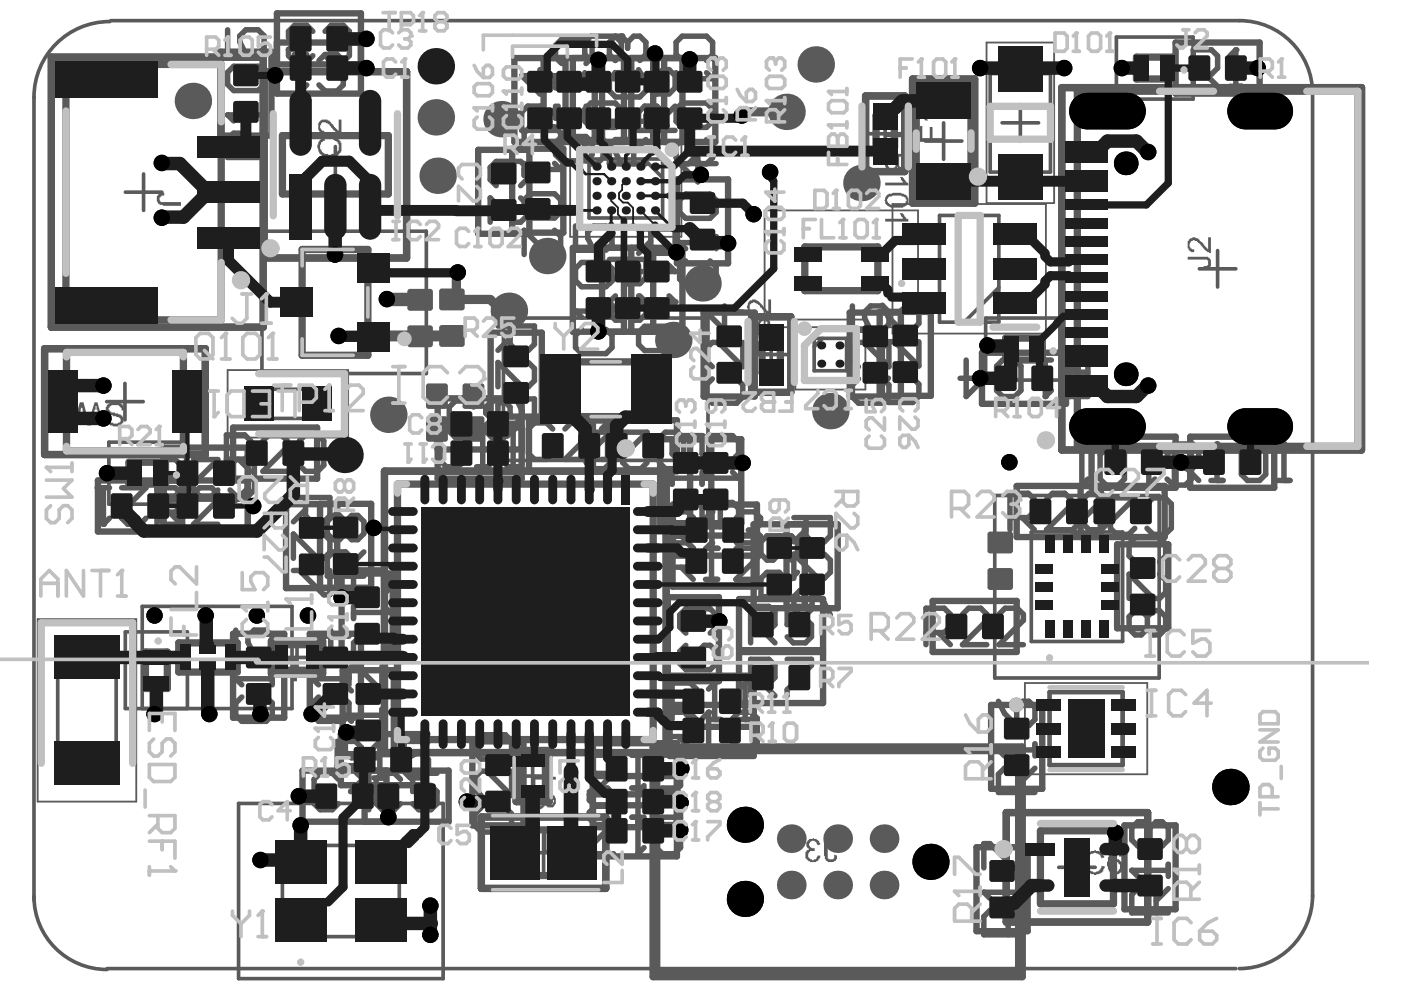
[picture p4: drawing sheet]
<svg xmlns="http://www.w3.org/2000/svg" width="297mm" height="210mm" viewBox="0 0 297 210" stroke-linecap="round" stroke-linejoin="round" font-family="sans-serif">
<g fill="none" stroke="#5a5a5a" stroke-width=".77">
<path d="M209.9 15.6h12.8v20.9h-12.8zM236.7 7.9h16.3v13.1h-16.3zM30.4 36.9v7.7M67.2 34.9h7.8M71.1 31.1v7.7M124.9 33.7h15.6v12.5h-15.6zM136.5 33.7l4 4M183.8 28.4h7.7M187.7 24.5v7.7M196.2 29.9h7.7M200.1 26v7.8M212.5 26h7.7"/>
<path d="M216.3 22.2v7.7M26.6 40.7h7.7M55.5 49h34.9v30.2h-34.9zM199.2 45.7h12.6v22.6h-12.6zM254.3 57h7.7M258.2 53.1v7.8M106.7 67.4h43.4v30.2h-43.4zM159.6 75.2h7.8M163.5 71.3v7.7M172.6 71.7h6.9v6.9h-6.9zM174.4 71.7l-1.8 1.8M209 67.4h16.2v13.2h-16.2z"/>
<path d="M211.8 61l-7.4 7.3M22.6 85.2h7.8M23.1 93.7h16.3v13.2h-16.3zM26.5 81.3v7.7M54.8 82.5h12.4v6.2h-12.4zM67.2 86.6l-2 2.1M210.9 105.1h34.9v38.6h-34.9zM218.7 112.8h19.3v23.2h-19.3zM12.2 138.2h12.4v24.8h-12.4zM20 138.2l4.6 4.7M59.1 139.4h7.7M63 135.5v7.8"/>
<path d="M107.5 129.7h7.8M111.4 125.9v7.7M30.2 150.2v-21.6h31.7v21.6h-35.3v-16.2h13.1v16.2M50.6 170.3h43.4v37.2h-43.4zM59.9 179.2h24.8v19.4h-24.8zM109.1 164.5h7.7M112.9 160.7v7.7M115.3 176.9v7.8M111.4 180.8h7.7M224.5 183.9h7.7M228.3 180v7.8"/>
</g>
<g fill="none" stroke="#5a5a5a" stroke-width="1.5">
<path d="M10.9 12.1h44.9v57.3h-44.9zM14 13.7h32.9v54.1h-32.9zM56 15.2h30.2v39.5h-30.2zM193.5 16.8h13.1v26.3h-13.1zM225.1 18.6h63.6v76.8h-63.6zM228.4 19.3h59.5v75.3h-59.5zM241 12.1h7.7v4.7h-7.7zM59.9 28.8h22.4v12.3h-22.4zM183.5 20.3h8.3v16.1h-8.3zM185.7 24.5h3.9v7.7h-3.9zM194.3 21h11.6v17.8h-11.6zM64.1 52.9h13.9v22.4h-13.9z"/>
<path d="M170.6 52.4h15.5v9.2h-15.5zM9.5 73.9h34v22.5h-34zM14.1 74.7h24.8v20.9h-24.8zM116 76.7h24.8v11.6h-24.8zM159.4 67.2h8.3v16h-8.3zM161.6 71.3h3.8v7.7h-3.8zM213.2 71.7h7.8v4.6h-7.8zM27.3 98h7.8v4.6h-7.8zM81.5 99.9h59.7v59.7h-59.7zM84.3 102.6h54.2v54.2h-54.2zM30.8 138.2h4.7v7.8h-4.7zM37.9 136.3h12.4v6.2h-12.4z"/>
<path d="M57.6 135.9h10.8v7h-10.8zM58.7 136.7h8.5v5.4h-8.5zM109.4 159.1h7v10.9h-7zM102.1 173.2h26.3v15.2h-26.3zM107.5 176h15.5v9.6h-15.5zM110.2 160.3h5.4v8.5h-5.4zM213.3 172.3h30v23.2h-30zM220.6 176.2h15.5v15.4h-15.5z"/>
</g>
<path d="M209.2 9h14.3v34.1h-14.3zM120.9 29.7h23.6v20.5h-23.6zM162.1 44.6h32.5v24.8h-32.5zM189.2 43.3h32.6v27.4h-32.6zM48.3 78.5h25.5v14.3h-25.5zM168.6 67.8h14.9v14.8h-14.9zM8 131.3h20.9v38.7h-20.9zM217.3 144.8h25.9v19.4h-25.9z" fill="none" stroke="#5a5a5a" stroke-width=".39"/>
<g fill="none" stroke="#5a5a5a" stroke-width="1.4">
<path d="M46.7 11h10.9v17.7h-10.9zM58.7 2.8h17.8v17.1h-17.8zM58.7 9h17.8M58.7 13.7h17.8M109.1 12.3h42.6v17.8h-42.6zM115.3 12.3v17.8M119.9 12.3v17.8M121.5 12.3v17.8M126.1 12.3v17.8M127.6 12.3v17.8M132.3 12.3v17.8M133.8 12.3v17.8"/>
<path d="M138.5 12.3v17.8M140.8 12.3v17.8M144.7 12.3v17.8M249.2 9h17.9v10.9h-17.9zM101.4 31.8h10.8v17.8h-10.8zM108.6 31.5h10.8v17.8h-10.8zM143.5 38h10.9v17.8h-10.9zM121.5 52.5h23.2v17.8h-23.2zM127.6 52.5v17.8M132.3 52.5v17.8M133.8 52.5v17.8M138.5 52.5v17.8"/>
<path d="M104 70.5h10.9v17.8h-10.9zM149.2 66.3h10.8v17.8h-10.8zM180.2 66.3h10.8v17.8h-10.8zM186.5 66.1h10.9v17.8h-10.9zM208.2 74.8h17.8v10.8h-17.8zM49.4 90.7h17.8v10.8h-17.8zM92.8 84.5h17.8v17h-17.8zM92.8 90.7h17.8M92.8 95.3h17.8M112.2 89.1h31.3v10.8h-31.3zM125.7 89.1v10.8M130 89.1v10.8"/>
<path d="M140 93.1h17.2v17.8h-17.2zM146.3 93.1v17.8M150.8 93.1v17.8M231.4 92.6h17.8v10.8h-17.8zM252.3 92.6h17.9v10.8h-17.9zM34.7 105.7h17.8M38.6 101.9v10.8M52.5 101.9h-31.7v10.8h31.7v-17.8h-17.8v17.8M60.6 106.9h10.9v17.8h-10.9zM67.9 106.8h10.8v17.8h-10.8zM142.6 113.6h17.8v10.8h-17.8zM142.7 107h17.8v10.8h-17.8z"/>
<path d="M159.8 111.2h17.8v17.8h-17.8zM166.8 111.2v17.8M170.6 111.2v17.8M215.6 103h31.3v10.9h-31.3zM229.1 103v10.9M233.4 103v10.9M236.9 115.4h10.8v17.8h-10.8zM49.4 134.4h10.9v17.8h-10.9zM65.7 134.4h10.8v17.8h-10.8zM72.4 121.6h10.9v17.8h-10.9zM141.6 126.6h10.8v17.8h-10.8zM156.7 127h17.8v10.9h-17.8z"/>
<path d="M156.7 138.2h17.8v10.9h-17.8zM197.7 127.4h17.9v10.8h-17.9zM72.3 155.6h17.8v10.9h-17.8zM72.7 142.1h10.8v17.8h-10.8zM100.2 157.2h10.8v17.8h-10.8zM125.7 157.6h17.8v24h-17.8zM142 154.1h17.8M142 143.3h17.8v17h-17.8zM142 149.5h17.8M210.1 149.5h10.9v17.8h-10.9zM64.1 163.4h31v10.8h-31zM77.3 163.4v10.8"/>
<path d="M81.9 163.4v10.8M125.7 170.7h17.8M125.7 168.4h17.8M125.7 164.5h17.8M125.7 175.4h17.8M207 179.6h10.9v17.8h-10.9zM238.4 175h10.8v17.8h-10.8z"/>
</g>
<path d="M222.5 146.7h15.5v15.5h-15.5z" fill="none" stroke="#5a5a5a" stroke-width=".98"/>
<g fill="none" stroke="#5a5a5a" stroke-width="1.2">
<path d="M105.2 39.4l-1.3-1.3v-2.6l1.3-1.3h5.2l1.3 1.3v2.6l-1.3 1.3M129.2 25.7h7.7M134.4 34.7v-3.8l-1.3-1.3h-2.6l-1.3 1.3v3.8h7.7M136.9 29.6l-2.5 2.6M136.9 24.4v2.6M110.4 42l1.3 1.2v2.6l-1.3 1.3h-1.3l-5.2-5.1v5.1M105.6 69.1h7.7v3.9l-1.3 1.3h-2.6l-1.2-1.3v-3.9M108.2 71.7l-2.6 2.6M112 76.9l1.3 1.2v2.6l-1.3 1.3h-1.3l-5.1-5.1v5.1M48 97.4h3.9l1.3-1.3v-2.6l-1.3-1.3h-3.9v7.7M50.6 97.4l2.6 2.5M55.7 93.5l1.3-1.3h2.6l1.3 1.3v1.3l-5.2 5.1h5.2"/>
<path d="M63.5 93.5l1.3-1.3h2.6l1.2 1.3v5.1l-1.2 1.3h-2.6l-1.3-1.3zM106.9 84.6l-1.3 1.3v2.6l1.3 1.2h2.5l1.3-1.2v-1.3l-1.3-2.6h3.9v5.1M145.4 134.2l-1.3-1.2v-2.6l1.3-1.3h5.2l1.3 1.3v2.6l-1.3 1.2M145.4 136.8l-1.3 1.3v2.6l1.3 1.3h5.2l1.3-1.3v-2.6l-1.3-1.3h-1.3l-1.3 1.3v3.9M159.1 133.7h3.9l1.3-1.3v-2.5l-1.3-1.3h-3.9v7.7M161.7 133.7l2.6 2.6M166.9 139.8h5.2v1.3l-5.2 5.1v1.3M172.1 128.6h-5.2v3.8l2.6-1.3h1.3l1.3 1.3v2.6l-1.3 1.3h-2.6l-1.3-1.3M159.1 144.9h3.9l1.3-1.2v-2.6l-1.3-1.3h-3.9v7.7M161.7 144.9l2.6 2.6"/>
</g>
<circle cx="129.2" cy="25.7" r=".58" fill="#5a5a5a"/>
<path d="M130.5 15.4h5.1l1.3 1.3v2.6l-1.3 1.3h-5.1l-1.3-1.3v-2.6zM131.8 7.7h-1.3l-1.3 1.3v2.5l1.3 1.3M129.2 25.7l1.3 1.3" fill="none" stroke="#5a5a5a" stroke-width="1.2"/>
<circle cx="131.8" cy="7.7" r=".58" fill="#5a5a5a"/>
<path d="M131.8 7.7l1.3 1.3M133.1 9v1.2M133.1 9l1.3-1.3h1.2l1.3 1.3v2.5l-1.3 1.3M135.4 48.5h7.7v3.9l-1.3 1.3h-2.5l-1.3-1.3v-3.9M135.4 56.3v2.6M135.4 57.6h7.7M138 51.1l-2.6 2.6" fill="none" stroke="#5a5a5a" stroke-width="1.2"/>
<circle cx="143.1" cy="57.6" r=".58" fill="#5a5a5a"/>
<path d="M141.8 56.3l1.3 1.3M135.4 62.7v2.6M135.4 64h7.7" fill="none" stroke="#5a5a5a" stroke-width="1.2"/>
<circle cx="143.1" cy="64" r=".58" fill="#5a5a5a"/>
<path d="M135.4 14.8l1.3 2.5 2.6 2.6M139.3 16l1.3-1.2h1.2l1.3 1.2v2.6l-1.3 1.3h-2.5zM140.6 27.7v-3.9l-1.3-1.3h-2.6l-1.3 1.3v3.9h7.7M143.1 22.5l-2.5 2.6M135.4 70.5l1.3-1.3h5.1l1.3 1.3v2.5l-1.3 1.3h-5.1l-1.3-1.3zM141.8 62.7l1.3 1.3M117.2 91l-1.3-1.3h-2.6l-1.3 1.3v5.1l1.3 1.3h2.6l1.3-1.3M119.8 91l1.3-1.3h2.5l1.3 1.3v1.2l-5.1 5.2h5.1M127.5 97.4h2.6M128.8 89.7v7.7" fill="none" stroke="#5a5a5a" stroke-width="1.2"/>
<circle cx="128.8" cy="89.7" r=".58" fill="#5a5a5a"/>
<g fill="none" stroke="#5a5a5a" stroke-width="1.2">
<path d="M38.4 98.7l-1.2-1.3h-2.6l-1.3 1.3v12.5M41 97.4h5.2l-5.2 5.2v1.3l1.3 1.3h2.6l1.3-1.3M48.8 98.7l1.3-1.3h2.5l1.3 1.3v5.2l-1.3 1.3h-2.5l-1.3-1.3M124.3 91.6h5.2l-5.2 5.2v1.3l1.3 1.3h2.6l1.3-1.3M128.8 89.7l-1.3 1.3M132 91.6h5.2l-5.2 5.2v1.3l1.3 1.3h2.6l1.3-1.3M139.8 92.9l1.3-1.3h2.6l1.2 1.3v5.2l-1.2 1.3h-2.6l-1.3-1.3M33.3 103.4h3.9l1.2 1.3v2.6l-1.2 1.3h-3.9M33.3 101.3h3.9l1.2 1.3v1.3l-1.2 1.3h-2.6l-1.3-1.3M35.9 108.6l2.5 2.6M41 104.7l1.3-1.3h2.6l1.3 1.3v1.3l-5.2 5.2h5.2M53.9 107.3h-5.1l3.8-3.9v7.8"/>
<path d="M142.5 150h3.9l1.3-1.3v-2.6l-1.3-1.3h-3.9v7.8M145.1 150l2.6 2.6M150.2 152.6h2.6M151.5 144.8v7.8"/>
</g>
<circle cx="151.5" cy="144.8" r=".58" fill="#5a5a5a"/>
<path d="M151.5 144.8l-1.3 1.3M156.7 152.6h2.6M158 144.8v7.8" fill="none" stroke="#5a5a5a" stroke-width="1.2"/>
<circle cx="158" cy="144.8" r=".58" fill="#5a5a5a"/>
<path d="M141.2 156.2h3.9l1.3-1.3v-2.6l-1.3-1.3h-3.9v7.7M143.8 156.2l2.6 2.5M148.9 158.7h2.6M150.2 151v7.7M158 144.8l-1.3 1.3" fill="none" stroke="#5a5a5a" stroke-width="1.2"/>
<circle cx="150.2" cy="151" r=".58" fill="#5a5a5a"/>
<path d="M20.6 103.4h2.6M21.9 103.4v7.8M25.8 103.4h5.2l-5.2 5.2v1.3l1.3 1.3h2.6l1.3-1.3M33.5 103.4l2.6 2.6M38.7 103.4v7.8h-3.9l-1.3-1.3v-2.6l1.3-1.3h3.9M150.2 151l-1.3 1.3M155.4 152.3l1.3-1.3h2.6l1.3 1.3v5.2l-1.3 1.2h-2.6l-1.3-1.2zM71.8 165.2l-1.3-1.2h-2.6l-1.3 1.2v5.2l1.3 1.3h2.6l1.3-1.3M79.5 167.8h-5.2l3.9-3.8v7.7M84.9 165.2l-1.3-1.2h-2.6l-1.2 1.2v5.2l1.2 1.3h2.6l1.3-1.3M92.7 164h-5.2v3.8l2.6-1.3h1.3l1.3 1.3v2.6l-1.3 1.3h-2.6l-1.3-1.3" fill="none" stroke="#5a5a5a" stroke-width="1.2"/>
<circle cx="21.9" cy="111.2" r=".58" fill="#5a5a5a"/>
<path d="M150.1 97.5l-1.3-1.3v-2.6l1.3-1.2h5.2l1.3 1.2v2.6l-1.3 1.3M23.2 109.9l-1.3 1.3M148.8 100.1v2.6M148.8 101.4h7.8" fill="none" stroke="#5a5a5a" stroke-width="1.2"/>
<circle cx="156.6" cy="101.4" r=".58" fill="#5a5a5a"/>
<path d="M150.1 106.5l-1.3 1.3v2.6l1.3 1.3h5.2l1.3-1.3v-2.6l-1.3-1.3h-1.3l-1.3 1.3v3.9M155.3 100.1l1.3 1.3M134 173.3h2.6M135.3 173.3v7.7M139.1 174.6l1.3-1.3h2.6l1.3 1.3v5.1l-1.3 1.3h-2.6l-1.3-1.3" fill="none" stroke="#5a5a5a" stroke-width="1.2"/>
<circle cx="135.3" cy="181" r=".58" fill="#5a5a5a"/>
<path d="M75 128.6v2.5M75 129.9h7.7M76.2 126l-1.2-1.3v-2.6l1.2-1.3h5.2l1.3 1.3v2.6l-1.3 1.3M130.1 173.3v1.3l-5.2 5.1v1.3h5.2M136.6 179.7l-1.3 1.3" fill="none" stroke="#5a5a5a" stroke-width="1.2"/>
<circle cx="82.7" cy="129.9" r=".58" fill="#5a5a5a"/>
<path d="M75 136.3l1.2-1.3h5.2l1.3 1.3v2.6l-1.3 1.3h-5.2l-1.2-1.3zM81.4 128.6l1.3 1.3M73.2 151.7h7.8M74.5 155.5l-1.3 1.3v2.6l1.3 1.3h5.2l1.3-1.3v-2.6l-1.3-1.3M81 150.4v2.5" fill="none" stroke="#5a5a5a" stroke-width="1.2"/>
<circle cx="73.2" cy="151.7" r=".58" fill="#5a5a5a"/>
<path d="M66.2 143.9h7.8M67.5 147.8l-1.3 1.3v2.5l1.3 1.3h5.2l1.3-1.3v-2.5l-1.3-1.3M73.2 151.7l1.3 1.2M74 142.6v2.6M81 141.3v5.2l-5.2-5.2h-1.3l-1.3 1.3v2.6l1.3 1.3" fill="none" stroke="#5a5a5a" stroke-width="1.2"/>
<circle cx="66.2" cy="143.9" r=".58" fill="#5a5a5a"/>
<path d="M70.1 133.6v5.2l-3.9-3.9h7.8M50 143.9h7.7M51.3 147.8l-1.3 1.3v2.5l1.3 1.3h5.1l1.3-1.3v-2.5l-1.3-1.3M57.7 142.6v2.6M66.2 143.9l1.3 1.3" fill="none" stroke="#5a5a5a" stroke-width="1.2"/>
<circle cx="50" cy="143.9" r=".58" fill="#5a5a5a"/>
<path d="M143.8 97.5l-1.3-1.3v-2.6l1.3-1.2h5.1l1.3 1.2v2.6l-1.3 1.3M142.5 100.1v2.6M142.5 101.4h7.7M50 133.6v5.2h3.9l-1.3-2.6v-1.3l1.3-1.3h2.5l1.3 1.3v2.6l-1.3 1.3M50 143.9l1.3 1.3" fill="none" stroke="#5a5a5a" stroke-width="1.2"/>
<circle cx="150.2" cy="101.4" r=".58" fill="#5a5a5a"/>
<path d="M148.9 100.1l1.3 1.3M148.9 106.5l1.3 1.3v2.6l-1.3 1.3h-1.2" fill="none" stroke="#5a5a5a" stroke-width="1.2"/>
<circle cx="147.7" cy="111.7" r=".58" fill="#5a5a5a"/>
<path d="M98.5 92.5l-1.3-1.3h-2.6l-1.3 1.3v5.2l1.3 1.3h2.6l1.3-1.3M100.4 86.3l-1.3-1.3h-2.6l-1.3 1.3v5.2l1.3 1.3h2.6l1.3-1.3M101.1 99h2.5M102.3 91.2v7.8M104.3 88.9l-1.3-1.3v-1.3l1.3-1.3h2.6l1.3 1.3v1.3l-1.3 1.3M104.3 88.9l-1.3 1.3v1.3l1.3 1.3h2.6l1.3-1.3v-1.3l-1.3-1.3M104.3 88.9h2.6M143.8 106.5l-1.3 1.3v2.6l1.3 1.3h1.3l1.3-1.3M146.4 110.4l1.3 1.3M146.4 109.1v1.3" fill="none" stroke="#5a5a5a" stroke-width="1.2"/>
<circle cx="102.3" cy="91.2" r=".58" fill="#5a5a5a"/>
<path d="M102.3 91.2l-1.2 1.3M107.5 99h2.6M108.8 91.2v7.8" fill="none" stroke="#5a5a5a" stroke-width="1.2"/>
<circle cx="108.8" cy="91.2" r=".58" fill="#5a5a5a"/>
<g fill="none" stroke="#5a5a5a" stroke-width="1.2">
<path d="M108.8 91.2l-1.3 1.3M73.3 110.6l-1.3-1.3h-1.3l-1.3 1.3v2.5l1.3 1.3h1.3l1.3-1.3M73.3 110.6l1.3-1.3h1.3l1.2 1.3v2.5l-1.2 1.3h-1.3l-1.3-1.3M73.3 110.6v2.5M77.1 117l-2.5 2.6M150.9 115.1v7.7M165.2 113.6v3.9l-1.3 1.3h-1.3l-1.3-1.3v-2.6l1.3-1.3h5.2l1.3 1.3v2.6l-1.3 1.3M74.6 122.2v-3.9l-1.3-1.3h-2.6l-1.3 1.3v3.9h7.7M141.8 120.3h3.9l1.3-1.3v-2.6l-1.3-1.3h-3.9v7.7M144.4 120.3l2.6 2.5M149.6 122.8h2.5M166.5 126.5v-3.9l-1.3-1.3h-2.6l-1.3 1.3v3.9h7.8"/>
<path d="M169.1 121.3l-2.6 2.6"/>
</g>
<circle cx="150.9" cy="115.1" r=".58" fill="#5a5a5a"/>
<path d="M141.9 113.7h3.9l1.3-1.3v-2.6l-1.3-1.3h-3.9v7.8M144.5 113.7l2.6 2.6M149.6 116.3h2.6M150.9 115.1l-1.3 1.3M150.9 108.5v7.8M156 116.4l1.3-1.3h2.6l1.3 1.3v1.3l-5.2 5.1h5.2" fill="none" stroke="#5a5a5a" stroke-width="1.2"/>
<circle cx="150.9" cy="108.5" r=".58" fill="#5a5a5a"/>
<path d="M150.9 108.5l-1.3 1.3M156.1 109.8l1.3-1.3h2.6l1.3 1.3v1.3" fill="none" stroke="#5a5a5a" stroke-width="1.2"/>
<circle cx="161.3" cy="111.1" r=".58" fill="#5a5a5a"/>
<path d="M158.7 112.4h1.3M160 112.4l1.3 1.3v1.3l-1.3 1.3h-2.6l-1.3-1.3M161.3 111.1l-1.3 1.3M80.5 157.2v7.7M71.5 162.4h3.9l1.3-1.3v-2.6l-1.3-1.3h-3.9v7.7M74.1 162.4l2.6 2.5M79.2 164.9h2.6" fill="none" stroke="#5a5a5a" stroke-width="1.2"/>
<circle cx="80.5" cy="157.2" r=".58" fill="#5a5a5a"/>
<path d="M80.5 157.2l-1.3 1.3M90.9 157.2h-5.2v3.9l2.6-1.3h1.3l1.3 1.3v2.5l-1.3 1.3h-2.6l-1.3-1.3M134 160.1h2.6M135.3 160.1v7.7M139.1 161.4l1.3-1.3h2.6l1.3 1.3v5.2l-1.3 1.2h-2.6l-1.3-1.2" fill="none" stroke="#5a5a5a" stroke-width="1.2"/>
<circle cx="135.3" cy="167.8" r=".58" fill="#5a5a5a"/>
<path d="M124.9 161.4l1.3-1.3h2.6l1.3 1.3v2.6h-3.9l-1.3-1.3zM130.1 164l-2.6 2.6-2.6 1.2M134 167.1h2.6M135.3 167.1v7.7M136.6 166.6l-1.3 1.2M139.1 168.4l1.3-1.3h2.6l1.3 1.3v5.1l-1.3 1.3h-2.6l-1.3-1.3" fill="none" stroke="#5a5a5a" stroke-width="1.2"/>
<circle cx="135.3" cy="174.8" r=".58" fill="#5a5a5a"/>
<g fill="none" stroke="#5a5a5a" stroke-width="1.2">
<path d="M48.3 24.4h7.7M53.4 33.4v-3.9l-1.3-1.3h-2.6l-1.2 1.3v3.9h7.7M56 28.2l-2.6 2.6M56 23.1v2.6M168.3 109.7h7.8v3.9l-1.3 1.3h-2.6l-1.3-1.3v-3.9M170.9 112.3l-2.6 2.6M174.8 117.5l1.3 1.3v2.5l-1.3 1.3h-1.3l-5.2-5.1v5.1M168.3 126.5l1.3-1.3h2.6v3.9l-1.3 1.3h-1.3l-1.3-1.3zM172.2 125.2l2.6 2.6 1.3 2.6M100.7 157.1l1.3-1.3h5.2l1.3 1.3v2.5l-1.3 1.3h-5.2l-1.3-1.3zM102 171.2l-1.3 1.3v2.6l1.3 1.3h5.2l1.3-1.3v-2.6l-1.3-1.3M108.5 163.5v5.2l-5.2-5.2h-1.3l-1.3 1.3v2.6l1.3 1.3"/>
<path d="M126.2 170.9l-1.3 1.3v1.3l1.3 1.3h2.6l1.3-1.3v-1.3l-1.3-1.3M126.2 170.9l-1.3-1.2v-1.3l1.3-1.3h2.6l1.3 1.3v1.3l-1.3 1.2M126.2 170.9h2.6M136.6 173.5l-1.3 1.3"/>
</g>
<circle cx="48.3" cy="24.4" r=".58" fill="#5a5a5a"/>
<path d="M48.3 15.3l1.2-1.3h5.2l1.3 1.3v2.6l-1.3 1.3h-5.2l-1.2-1.3zM48.3 6.3v5.2h3.8l-1.3-2.6v-1.3l1.3-1.3h2.6l1.3 1.3v2.6l-1.3 1.3M48.3 24.4l1.2 1.3M220.3 76.3h2.6M221.6 76.3v7.8M225.5 76.3l2.6 2.6M230.7 76.3v7.8h-3.9l-1.3-1.3v-2.6l1.3-1.3h3.9" fill="none" stroke="#5a5a5a" stroke-width="1.2"/>
<circle cx="221.6" cy="84.1" r=".58" fill="#5a5a5a"/>
<path d="M204.8 76.3v7.8l3.9-3.9h-5.1M211.3 77.6l1.3-1.3h2.6l1.3 1.3v5.2l-1.3 1.3h-2.6l-1.3-1.3zM222.9 82.8l-1.3 1.3M249 99.3h3.9l1.3-1.3v-2.6l-1.3-1.3h-3.9v7.8M251.6 99.3l2.6 2.6M258 94.1v7.8M256.7 101.9h2.6" fill="none" stroke="#5a5a5a" stroke-width="1.2"/>
<circle cx="258" cy="94.1" r=".58" fill="#5a5a5a"/>
<path d="M258 94.1l-1.3 1.3M263.2 95.4l1.3-1.3h2.6l1.3 1.3v5.2l-1.3 1.3h-2.6l-1.3-1.3zM272.2 94.1v7.8M270.9 101.9h2.6" fill="none" stroke="#5a5a5a" stroke-width="1.2"/>
<circle cx="272.2" cy="94.1" r=".58" fill="#5a5a5a"/>
<path d="M272.2 94.1l-1.3 1.3M62.2 105.5h7.7v3.9l-1.2 1.2h-2.6l-1.3-1.2v-3.9M64.8 108.1l-2.6 2.5M68.7 113.2l1.2 1.3v2.6l-1.2 1.3h-1.3l-5.2-5.2v5.2M214.1 109.7h3.9l1.3-1.3v-2.5l-1.3-1.3h-3.9v7.7M216.7 109.7l2.6 2.6M221.9 105.9l1.3-1.3h2.6l1.2 1.3v1.3l-5.1 5.1h5.1M229.6 105.9l1.3-1.3h2.6l1.3 1.3v1.3M62.2 121h1.3l5.2 5.1h1.2v-5.1" fill="none" stroke="#5a5a5a" stroke-width="1.2"/>
<circle cx="234.8" cy="107.2" r=".58" fill="#5a5a5a"/>
<path d="M232.2 108.4h1.3M233.5 108.4l1.3 1.3v1.3l-1.3 1.3h-2.6l-1.3-1.3M234.8 107.2l-1.3 1.2M196.3 134.1h3.9l1.3-1.3v-2.6l-1.3-1.2h-3.9v7.7M198.9 134.1l2.6 2.6M204.1 130.2l1.3-1.2h2.5l1.3 1.2v1.3l-5.1 5.2h5.1M211.8 130.2l1.3-1.2h2.6l1.3 1.2v1.3l-5.2 5.2h5.2M240 184.5h7.7M245.1 193.6v-3.9l-1.3-1.3h-2.6l-1.2 1.3v3.9h7.7M247.7 188.4l-2.6 2.6M247.7 183.2v2.6" fill="none" stroke="#5a5a5a" stroke-width="1.2"/>
<circle cx="240" cy="184.5" r=".58" fill="#5a5a5a"/>
<path d="M243.8 175.5l-1.3-1.3h-1.3l-1.2 1.3v2.6l1.2 1.3h1.3l1.3-1.3M243.8 175.5l1.3-1.3h1.3l1.3 1.3v2.6l-1.3 1.3h-1.3l-1.3-1.3M243.8 175.5v2.6M208.6 189.2h7.7M213.7 198.2v-3.9l-1.2-1.3h-2.6l-1.3 1.3v3.9h7.7M216.3 193l-2.6 2.6M216.3 187.9v2.6M240 184.5l1.2 1.3" fill="none" stroke="#5a5a5a" stroke-width="1.2"/>
<circle cx="208.6" cy="189.2" r=".58" fill="#5a5a5a"/>
<path d="M211.7 159h7.7M219.4 157.7v2.6M216.8 168v-3.8l-1.2-1.3h-2.6l-1.3 1.3v3.8h7.7M219.4 162.9l-2.6 2.5M208.6 189.2l1.3 1.3M208.6 184v-5.1h1.3l5.1 5.1h1.3" fill="none" stroke="#5a5a5a" stroke-width="1.2"/>
<circle cx="211.7" cy="159" r=".58" fill="#5a5a5a"/>
<path d="M114.5 14.8v5.1l-3.9-3.9h7.8M115.8 27.7v-3.9l-1.3-1.3h-2.6l-1.3 1.3v3.9h7.8M118.4 22.5l-2.6 2.6M129.2 55h7.7v3.9l-1.3 1.3h-2.5l-1.3-1.3v-3.9M131.8 57.6l-2.6 2.6M135.6 62.7l1.3 1.3v2.6l-1.3 1.3h-1.2M211.7 159l1.3 1.3M211.7 148.7l1.3 2.6 2.6 2.5M215.6 150l1.2-1.3h1.3l1.3 1.3v2.6l-1.3 1.2h-2.5z" fill="none" stroke="#5a5a5a" stroke-width="1.2"/>
<circle cx="134.4" cy="67.9" r=".58" fill="#5a5a5a"/>
<path d="M253 15.7h3.9l1.3-1.3v-2.5l-1.3-1.3h-3.9v7.7M255.6 15.7l2.6 2.6M260.7 18.3h2.6M262 10.6v7.7M130.5 62.7l-1.3 1.3v2.6l1.3 1.3h1.3l1.3-1.3M133.1 66.6l1.3 1.3M133.1 65.3v1.3" fill="none" stroke="#5a5a5a" stroke-width="1.2"/>
<circle cx="262" cy="10.6" r=".58" fill="#5a5a5a"/>
<path d="M117.8 16v2.6M117.8 17.3h7.7M119.1 13.5l-1.3-1.3v-2.6l1.3-1.3h5.1l1.3 1.3v2.6l-1.3 1.3M262 10.6l-1.3 1.3" fill="none" stroke="#5a5a5a" stroke-width="1.2"/>
<circle cx="125.5" cy="17.3" r=".58" fill="#5a5a5a"/>
<path d="M124.2 16l1.3 1.3M117.8 22.5v2.6M117.8 23.8h7.7" fill="none" stroke="#5a5a5a" stroke-width="1.2"/>
<circle cx="125.5" cy="23.8" r=".58" fill="#5a5a5a"/>
<path d="M124 15.4v2.6M124 16.7h7.7M125.3 12.8l-1.3-1.3v-2.5l1.3-1.3h5.1l1.3 1.3v2.5l-1.3 1.3M117.8 30.2l1.3-1.3h5.1l1.3 1.3v2.6l-1.3 1.3h-5.1l-1.3-1.3zM124.2 22.5l1.3 1.3" fill="none" stroke="#5a5a5a" stroke-width="1.2"/>
<circle cx="131.7" cy="16.7" r=".58" fill="#5a5a5a"/>
<path d="M130.4 15.4l1.3 1.3M124 23.1l1.3-1.3h5.1l1.3 1.3v2.6l-1.3 1.3h-5.1l-1.3-1.3zM124 30.9l1.3-1.3h2.6v3.9l-1.3 1.2h-1.3l-1.3-1.2zM127.9 29.6l2.5 2.6 1.3 2.5M122 66h7.8M123.3 69.8l-1.3 1.3v2.6l1.3 1.3h5.2l1.3-1.3v-2.6l-1.3-1.3M129.8 64.7v2.5" fill="none" stroke="#5a5a5a" stroke-width="1.2"/>
<circle cx="122" cy="66" r=".58" fill="#5a5a5a"/>
<path d="M122 56.9l1.3-1.3h5.2l1.3 1.3v2.6l-1.3 1.3h-5.2l-1.3-1.3zM122 47.9v5.2h3.9l-1.3-2.6v-1.3l1.3-1.3h2.6l1.3 1.3v2.6l-1.3 1.3M144.1 51.4h7.7M145.4 55.3l-1.3 1.3v2.6l1.3 1.3h5.1l1.3-1.3v-2.6l-1.3-1.3M151.8 50.2v2.5M122 66l1.3 1.2" fill="none" stroke="#5a5a5a" stroke-width="1.2"/>
<circle cx="144.1" cy="51.4" r=".58" fill="#5a5a5a"/>
<path d="M143.3 15.4v2.6M143.3 16.7h7.8M144.6 12.8l-1.3-1.3v-2.5l1.3-1.3h5.2l1.3 1.3v2.5l-1.3 1.3M148 33.4v5.2l-3.9-3.9h7.7M144.1 51.4l1.3 1.3M144.1 42.4l1.3-1.3h5.1l1.3 1.3v2.6l-1.3 1.3h-5.1l-1.3-1.3z" fill="none" stroke="#5a5a5a" stroke-width="1.2"/>
<circle cx="151.1" cy="16.7" r=".58" fill="#5a5a5a"/>
<path d="M149.8 15.4l1.3 1.3M143.3 23.1l1.3-1.3h5.2l1.3 1.3v2.6l-1.3 1.3h-5.2l-1.3-1.3zM149.8 29.6l1.3 1.3v2.6l-1.3 1.2h-1.3" fill="none" stroke="#5a5a5a" stroke-width="1.2"/>
<circle cx="148.5" cy="34.7" r=".58" fill="#5a5a5a"/>
<path d="M111.1 34.6v2.6M111.1 35.9h7.8M112.4 32.1l-1.3-1.3v-2.6l1.3-1.3h5.2l1.3 1.3v2.6l-1.3 1.3M144.6 29.6l-1.3 1.3v2.6l1.3 1.2h1.3l1.3-1.2M147.2 33.5l1.3 1.2M147.2 32.2v1.3" fill="none" stroke="#5a5a5a" stroke-width="1.2"/>
<circle cx="118.9" cy="35.9" r=".58" fill="#5a5a5a"/>
<path d="M117.6 34.6l1.3 1.3M111.1 42.4l1.3-1.3h5.2l1.3 1.3v2.5l-1.3 1.3h-5.2l-1.3-1.3zM117.6 48.8l1.3 1.3v2.6l-1.3 1.3h-1.3l-5.2-5.2v5.2M242.3 95.1h2.6M243.6 95.1v7.8M247.4 96.4l1.3-1.3h2.6l1.3 1.3v5.2l-1.3 1.3h-2.6l-1.3-1.3" fill="none" stroke="#5a5a5a" stroke-width="1.2"/>
<circle cx="243.6" cy="102.9" r=".58" fill="#5a5a5a"/>
<path d="M228.1 95.1h2.6M229.4 95.1v7.8M233.2 96.4l1.3-1.3h2.6l1.3 1.3v5.2l-1.3 1.3h-2.6l-1.3-1.3zM244.9 101.6l-1.3 1.3" fill="none" stroke="#5a5a5a" stroke-width="1.2"/>
<circle cx="229.4" cy="102.9" r=".58" fill="#5a5a5a"/>
<g fill="none" stroke="#5a5a5a" stroke-width="1.2">
<path d="M61.2 10.5v1.3l1.3 1.3h2.5l1.3-1.3M68.9 6.6l1.3-1.2h2.6l1.3 1.2v5.2l-1.3 1.3h-2.6l-1.3-1.3M153.6 64.9v5.1l-3.9-3.8h7.8M157.5 72.6v5.2l-5.2-5.2h-1.3l-1.3 1.3v2.6l1.3 1.3M180.7 64.9v5.1h3.9l-1.3-2.6v-1.2l1.3-1.3h2.6l1.3 1.3v2.5l-1.3 1.3M187.1 64.7l1.3 2.6 2.6 2.6M188.5 72.6v5.2l-5.2-5.2h-1.3l-1.3 1.3v2.6l1.3 1.3M191 66l1.2-1.3h1.3l1.3 1.3v2.6l-1.3 1.3h-2.5zM194.8 72.4v5.2l-5.1-5.2h-1.3l-1.3 1.3v2.6l1.3 1.3M151 80.3l-1.3 1.3v2.6l1.3 1.3h5.2l1.3-1.3v-2.6l-1.3-1.3M182 80.3l-1.3 1.3v2.6l1.3 1.3h5.2l1.3-1.3v-2.6l-1.3-1.3M188.4 80.2l-1.3 1.3v2.5l1.3 1.3h5.1l1.3-1.3v-2.5l-1.3-1.3"/>
<path d="M230.7 101.6l-1.3 1.3M232.9 105.6v1.3l-5.2 5.1v1.3h5.2M235.4 105.6h5.2l-5.2 5.1v1.3l1.3 1.3h2.6l1.3-1.3M240.7 119.2l-1.3-1.3v-2.6l1.3-1.3h5.1l1.3 1.3v2.6l-1.3 1.3M243.2 106.9l1.3-1.3h2.6l1.2 1.3v5.1l-1.2 1.3h-2.6l-1.3-1.3M243.3 130.8l1.3-1.3h1.2l1.3 1.3v2.5l-1.3 1.3h-1.2l-1.3-1.3M243.3 130.8l-1.3-1.3h-1.3l-1.3 1.3v2.5l1.3 1.3h1.3l1.3-1.3M243.3 130.8v2.5M245.8 121.7l1.3 1.3v2.6l-1.3 1.3h-1.2l-5.2-5.2v5.2"/>
</g>
<circle cx="61.2" cy="10.5" r=".58" fill="#5a5a5a"/>
<path d="M62.5 9.2l-1.3 1.3M62.5 9.2h1.2M62.5 11.5h2.5M63.7 11.5v7.8M66.3 6.6l-1.3-1.2h-2.5l-1.3 1.2v1.3l1.3 1.3M67.6 12.8l1.3-1.3h2.6l1.3 1.3v5.2l-1.3 1.3h-2.6l-1.3-1.3" fill="none" stroke="#5a5a5a" stroke-width="1.2"/>
<circle cx="63.7" cy="19.3" r=".58" fill="#5a5a5a"/>
<path d="M65 18l-1.3 1.3" fill="none" stroke="#5a5a5a" stroke-width="1.2"/>
<g fill="none" stroke="#5a5a5a" stroke-width="1.5">
<path d="M138.5 158.4h78.2v48.7h-78.2zM139.2 159.1h76.8v47.2h-76.8z"/>
<circle cx="215.5" cy="149.5" r=".77"/>
</g>
<g fill="#5a5a5a">
<path d="M174.7 177.9h.8v3.9a.88 .88 0 0 0 1.2 .4v-.2h.2v-.8l.6 .2v.4a.98 .98 0 0 1-1 1 1.06 1.06 0 0 1-1.4-.6h-.2v-.6l-.2-.2z"/>
<path d="M171.2 178.3h.2l.2-.4h.7v-.2h.2v.2h.4a1.55 1.55 0 0 1 1 1.1l-.6 .2a.98 .98 0 0 0-1-.9l-.4 .2a.64 .64 0 0 0-.3 .5 .64 .64 0 0 0 .3 .6l.2 .2h.6v.6a1.06 1.06 0 0 0-1.3 .6v.8l.3 .2v.2h.4v.2l.8-.2 .4-.8h.6l-.2 .8h-.2a1.19 1.19 0 0 1-1.6 .6h-.2v-.2h-.3l-.2-.4a.88 .88 0 0 1-.4-1.2v-.4h.2v-.2l.6-.4a1.21 1.21 0 0 1-.4-1.7z"/>
</g>
<path d="M10.9 12.1h44.9v57.3h-44.9zM56 15.2h30.2v39.5h-30.2zM193.5 16.8h13.1v26.3h-13.1zM225.1 18.6h63.6v76.8h-63.6zM183.5 20.3h8.3v16.1h-8.3zM9.5 73.9h34v22.5h-34zM159.4 67.2h8.3v16h-8.3zM81.5 99.9h59.7v59.7h-59.7zM57.6 135.9h10.8v7h-10.8zM109.4 159.1h7v10.9h-7zM102.1 173.2h26.3v15.2h-26.3zM213.3 172.3h30v23.2h-30z" fill="none" stroke="#5a5a5a" stroke-width="1.5"/>
<g fill="#5a5a5a">
<path d="M110 129.9h4.9v.6h-4.9z"/>
<path d="M110.2 132.3l.8-.4a2.96 2.96 0 0 1 2.1-.4l.8 .2v.2h.2l.4 .6a1.63 1.63 0 0 1 .4 1.7l-.2 .8h-.2l-.2 .4-.8 .4-.2-.8h.4v-.2h.2a1.46 1.46 0 0 0 .4-1.5v-.4h-.2v-.2l-.8-.4a2.07 2.07 0 0 0-1.8 0h-.1a1.49 1.49 0 0 0-1 1.3v.6l.2 .4 .9 .6v.6h-.3v-.2a1.03 1.03 0 0 1-1-.8l-.2-.4a1.58 1.58 0 0 1 0-1.5v-.2h.2z"/>
<path d="M110.2 136.8h.2a.62 .62 0 0 1 .8-.4l.2 .6-.8 .2a1.22 1.22 0 0 0 .4 1.8 .99 .99 0 0 0 1.3-.8v-.6h.4l.2 1h.2a.78 .78 0 0 0 1 0 .78 .78 0 0 0 .2-1v-.2l-.8-.4v-.6l.6 .2a1.52 1.52 0 0 1 .8 1.4 1.52 1.52 0 0 1-1 1.3h-.4a.59 .59 0 0 1-.8-.5h-.2v.4h-.2a.88 .88 0 0 1-1.1 .3l-.8-.2-.4-.7a.98 .98 0 0 1 0-1.2z"/>
<path d="M59.8 139.5h3.2v5h-.8v-4.4h-2.4z"/>
<path d="M56.9 139.5h.7v3.8l.8-.4v-.2h.4v.6a3.1 3.1 0 0 0-1.6 1.2h-.3z"/>
<path d="M112.9 164.7h4.9v.6h-4.3v2.3h-.6z"/>
<path d="M112.9 169l.4-.2v-.2h.2v-.2l.8-.2v.6h-.2v.2h-.4v.2a.75 .75 0 0 0-.4 .7 .75 .75 0 0 0 .4 .7 1.28 1.28 0 0 0 1.4 0v-.2h.2v-1l.6 .2a.81 .81 0 0 0 .8 1 .81 .81 0 0 0 .7-1h-.1v-.4h-.2v-.2h-.6l.2-.6h.4a1.67 1.67 0 0 1 .5 2.4h-.2l-.1 .4h-.2a1.06 1.06 0 0 1-1.4-.6l-.2 .4h-.2v.2h-.2v.2l-.4 .2h-.6v-.2l-.8-.2v-.2h-.2l-.2-.4z"/>
<path d="M115.1 175.9h.8v4.3h2.3v.6h-3.1z"/>
<path d="M119 176.5h.2l.2-.4h.2a1.67 1.67 0 0 1 1.6 0h.2l.2 .4h.2v.2a1.22 1.22 0 0 1-.2 1.6l-.2 .4-.4 .2-.2 .3h-.2v.2l-.6 .2v.2l-.4 .2v.2h2.4v.6h-3.4v-.2h.2a.62 .62 0 0 1 .4-.8l.2-.4 1-.5v-.2l.4-.4h.2v-.2h.2v-.4l.2-.2v-.6h-.2a.84 .84 0 0 0-1.4-.2h-.2l-.2 .4v.4l-.6-.2z"/>
<path d="M22.6 85.9l.4-.2a1.46 1.46 0 0 1 1.6-.4h.2a1.54 1.54 0 0 1 1.4 .8l.2 .8-.6 .2v-.6l-.4-.2a.88 .88 0 0 0-1.2-.4h-.6v.2l-.4 .2v.2h-.2v.4h.2v.2l.4 .2v.2h.8v.2h.6l.8 .4a1.46 1.46 0 0 1 .4 1.5h-.2l-.2 .4h-.2v.2h-.2a2.07 2.07 0 0 1-1.8 0 1.34 1.34 0 0 1-1-1.4h.6l.2 .6 .2 .2h.4v.2h1v-.2h.2a.6 .6 0 0 0 .4-.7 .6 .6 0 0 0-.6-.5l-.4-.2h-.6v-.1h-.6l-.4-.2v-.2h-.2v-.2h-.2a1.28 1.28 0 0 1 0-1.4z"/>
<path d="M16.9 85.3h.8l1 4.1 .2 .2v-.6l1.2-3.7h.6l1.3 4.9h-.8l-.5-3.3h-.2v-.8h-.2v.8h-.2l-.8 3.3h-.8l-.8-2.3v-.4l-.2-.2-.2-1.2-1 4.1h-.8z"/>
<path d="M13 85.3h.6v3.9v-.2h.4v-.2l.8-.4v.6l-1 .6-.4 .8h-.4z"/>
<path d="M251.8 54.4h3.4a1.06 1.06 0 0 1 1.3 .6h.2v.4a1.06 1.06 0 0 1-.6 1.4v.2h-.7l-.2-.6h.6a.88 .88 0 0 0 .3-1.2h-.2v-.2h-4.1z"/>
<path d="M251.8 51.1h.2v-.2a.62 .62 0 0 1 .8-.4v-.2l1.2 .2v.2l.4 .2v.2h.2v.2l.4 .2 .2 .4h.2v.2l.7 .8v-2.6h.6v3.4h-.4v-.2a1.67 1.67 0 0 1-1.3-1.2l-.4-.2v-.2l-.4-.4h-.2l-.2-.4h-.2a.95 .95 0 0 0-1.4 .5 .95 .95 0 0 0 .8 1.3h.2v.6h-.6l-.4-.2v-.2h-.2v-.4h-.2z"/>
<path d="M33.4 41.3h.2v-.2l.4-.2h.8v.6h-.6l-.2 .4h-.2v.6l.2 .3h4.4v.8h-3.8l-.4-.2a.98 .98 0 0 1-1-.9v-.8z"/>
<path d="M33.2 46h4h-.2l-.6-1.2h.8v.4h.2l.2 .6 .8 .4v.4h-5.2z"/>
<path d="M228.2 180.4h.6v4.9h-.6z"/>
<path d="M230.6 180.8l.8-.4h.5l.2-.2h.2v.2h.8v.2h.4l.4 .8h.2v.4l-.6 .2a.98 .98 0 0 0-1-1 .49 .49 0 0 0-.7 0 .98 .98 0 0 0-1 1h-.2v.8a1.81 1.81 0 0 0 .6 1.8l.2 .1h.4v.2h.5l.2-.2h.4v-.1l.4-.2 .2-.8 .8 .2v.2h-.2l-.2 .4v.3h-.2l-.2 .4h-.4v.2l-1.2 .2v-.2l-1.1-.2v-.2a1.54 1.54 0 0 1-.8-1.3v-.2a.98 .98 0 0 1 0-1.2 1.1 1.1 0 0 1 .6-1.2z"/>
<path d="M67.5 34.4h4.9v.6h-4.9z"/>
<path d="M67.5 30.1h.2v-.2l.6-.6 .6-.2v.8h-.4v.2l-.4 .2v.4h-.2a1.29 1.29 0 0 0 .4 1.3l.2 .4 .4 .2h.5l.2 .2h.6v-.2a1.06 1.06 0 0 0 1.4-.6l.2-.2v-.5l.2-.2h-.2v-.6h-.2v-.4l-1-.4 .2-.6h.4v.2l.6 .2 .2 .4h.2v.4h.2v.4a2.12 2.12 0 0 1-1.4 2.5h-.4v.2h-1.4l-.1-.2h-.6v-.2a1.49 1.49 0 0 1-1-1.4l-.2-.3z"/>
<path d="M67.7 25.7h.2v-.1l.4-.2h1.1v.2h.4v.1l.4 .2v.2l.4 .2 .2 .6h.2l.2 .4h.2v.2h.2v.2h.2v-2.3h.6v3.1h-.6v-.2l-.6-.2v-.2l-.4-.2-.8-1a1.59 1.59 0 0 0-1.5-.8l-.4 .2v.4h-.2v.6l.2 .4h.2v.2h.4v.2h.2v.6l-.8-.2v-.2h-.2v-.2h-.2l-.2-.4v-1.4z"/>
<path d="M187.7 28.5h4.9v3.3h-.6v-2.7h-1.6v2.3h-.6v-2.3h-2.1z"/>
<path d="M187.7 38.7h3.9h-.2v-.2a.62 .62 0 0 1-.4-.8h-.2v-.2h.6v.2h.2l.4 .8h.2v.2l.4 .2v.4h-4.9z"/>
<path d="M187.7 46.4h3.9h-.2l-.6-1v-.2h.6l.4 .8h.2l.2 .4 .4 .2v.4h-4.9z"/>
<path d="M158.4 71.9h.6v2.8h1.5v-2.4h.6v2.4h2.4v.6h-5.1z"/>
<path d="M158.8 63.9l.4-.2a1.22 1.22 0 0 1 1.5 .2l.4 .2v.2h.2l.2 .4h.2v.2l.8 .7v.2l.4 .2v-2.5h.6v3.3l-.8-.2-.6-.6h-.2l-.4-.7h-.2l-.2-.4-.8-.6a.97 .97 0 0 0-1.3 .4 .97 .97 0 0 0 .5 1.3h.4v.6h-.5l-.4-.2-.2-.4h-.2v-.6a.49 .49 0 0 1 0-.7z"/>
<path d="M195 26.7h.6v2.6h1.5v-2.4h.6v2.4h2.2v.8h-4.9z"/>
<path d="M195 23.8h4.9v.6h-4h.2l.2 .6h.2v.4h.2v.2h-.6l-.5-1a.7 .7 0 0 1-.6-.8z"/>
<path d="M195 16.1h4.9v.6h-4h.2l.2 .6h.2l.2 .4v.2h-.6l-.4-.8h-.1l-.2-.4-.4-.2z"/>
<path d="M235.3 180.8h.2a1.47 1.47 0 0 1 2.3 .4l.2 .4h-.7v-.4h-.2v-.2l-.4-.2-.8 .2v.2h-.2v.4h-.2v1h-.2v.2l.4-.2a.88 .88 0 0 1 1.2-.4h.4v.2a1.64 1.64 0 0 1 .2 2.7l-.8 .4h-.4v-.2h-.6v-.2l-.4-.2v-.2h-.2v-.3h-.2l-.2-1.6 .2-.2v-.8l.2-.2zM235.7 183a1.52 1.52 0 0 0 .2 1.7 .98 .98 0 0 0 1.2 0v-.1h.2a1.22 1.22 0 0 0-.2-1.6v-.2h-.4l-.2-.2v.2z"/>
<path d="M190.6 33.2v2l.8 .4v-.2h.4v-.2h.2v-2zM188.3 33.2v2l.2 .4 .8 .2v-.2h.4v-.2h.1v-.6l.2-.2v-1.4zM187.7 32.6h4.9v2.6l-.2 .4-.4 .2v.2h-.4v.2h-.6v-.2h-.4v-.2h-.2l-.2-.4a.98 .98 0 0 1-.9 1h-.8v-.2h-.2v-.2h-.2v-.2h-.2l-.2-.4z"/>
<path d="M188.3 41.9v.2a.56 .56 0 0 0-.2 .5 .56 .56 0 0 0 .4 .4v.2l.4 .2h2.3l.2-.2h.4v-.2h.2v-.3h.2l-.2-.8a4.8 4.8 0 0 0-3.3-.2zM187.9 41.5l.4-.2a4.4 4.4 0 0 1 3.1-.2 1.72 1.72 0 0 1 1.2 1.9l-.2 .4h-.2v.2h-.2a2.96 2.96 0 0 1-2.2 .4h-.9l-.8-.4-.2-.4h-.2v-.5l-.2-.2 .2-.2z"/>
<path d="M159.2 68.6v.4l-.2 .2v1.2h1.5v-1.8h-.2a.62 .62 0 0 0-.6-.4 .62 .62 0 0 0-.5 .4zM161.3 68.2l-.2 .4v1.8h1.8v-1.6h-.2v-.6h-.4v-.2h-.6zM158.6 68.2h.2l.2-.4a1.22 1.22 0 0 1 1.5 .2l.2 .2a1.37 1.37 0 0 1 1.8-.8l.4 .2v.2h.2l.2 .4v.6l.2 .2v2.1h-5.1v-2.1h.2z"/>
<path d="M195.6 20v.2a.56 .56 0 0 0-.3 .6 .56 .56 0 0 0 .4 .4 3.7 3.7 0 0 0 3.4 0h.2v-.2a.49 .49 0 0 0 0-.8 1.19 1.19 0 0 0-1.6-.5h-1.6l-.4 .2v.1zM195.2 19.7l.4-.2a2.96 2.96 0 0 1 2.1-.4 1.46 1.46 0 0 1 1.6 .4h.2v.2a.88 .88 0 0 1 .4 1.1l-.2 .8-.4 .2a4.5 4.5 0 0 1-3.4 .2l-.3-.2a1.19 1.19 0 0 1-.6-1.6z"/>
</g>
<path d="M23.3 4.6a16.1 16.1 0 0 0-16.1 16v170.3M23.5 4.4h239.3a15.5 15.5 0 0 1 15.5 15.5v170.2M7.2 190.1a15.5 15.5 0 0 0 15.5 15.5M278.3 189.8a15.5 15.5 0 0 1-15.5 15.6M22.7 205.4h239.3" fill="none" stroke="#5a5a5a" stroke-width=".77"/>
<path d="M89.1 71.2h6.7" fill="none" stroke="#5a5a5a" stroke-width="2.3"/>
<path d="M97.1 57.8l-.3 .3v4.4l-1 1" fill="none" stroke="#5a5a5a" stroke-width="2"/>
<path d="M82 63.4l7.1 .2" fill="none" stroke="#5a5a5a" stroke-width="2.9"/>
<circle cx="71.8" cy="71.2" r="1.16" fill="#5a5a5a"/>
<path d="M71.8 71.2h17.3" fill="none" stroke="#5a5a5a" stroke-width="2.3"/>
<path d="M95.8 63.5h8.1l2.4 2.4h1.6" fill="none" stroke="#5a5a5a" stroke-width="2"/>
<path d="M166.8 23.7h-8.6l-.7 .8" fill="none" stroke="#5a5a5a" stroke-width="1.9"/>
<g fill="#000">
<path d="M227.8 20.8a3.9 3.9 0 0 1 2.7-1.1v3.9h-3.8a3.9 3.9 0 0 1 1.1-2.8zM226.7 23.6h3.8v3.8a3.9 3.9 0 0 1-3.8-3.8zM239.1 23.6h3.8a3.9 3.9 0 0 1-3.8 3.8zM239.1 19.7a3.9 3.9 0 0 1 3.8 3.9h-3.8zM261.3 20.8a3.9 3.9 0 0 1 2.8-1.1v3.9h-3.9a3.9 3.9 0 0 1 1.1-2.8zM260.2 23.6h3.9v3.8a3.9 3.9 0 0 1-3.9-3.8zM270.3 23.6h3.9a3.9 3.9 0 0 1-3.9 3.8zM270.3 19.7a3.9 3.9 0 0 1 3.9 3.9h-3.9zM227.8 87.7a3.9 3.9 0 0 1 2.7-1.1v3.8h-3.8a3.9 3.9 0 0 1 1.1-2.7zM226.7 90.4h3.8v3.9a3.9 3.9 0 0 1-3.8-3.9zM239.1 90.4h3.8a3.9 3.9 0 0 1-3.8 3.9zM239.1 86.5a3.9 3.9 0 0 1 3.8 3.9h-3.8z"/>
<path d="M261.3 87.7a3.9 3.9 0 0 1 2.8-1.1v3.8h-3.9a3.9 3.9 0 0 1 1.1-2.7zM260.2 90.4h3.9v3.9a3.9 3.9 0 0 1-3.9-3.9zM270.3 90.4h3.9a3.9 3.9 0 0 1-3.9 3.9zM270.3 86.5a3.9 3.9 0 0 1 3.9 3.9h-3.9z"/>
<circle cx="58.3" cy="16" r="1.74"/>
<circle cx="77.7" cy="8.2" r="1.74"/>
<circle cx="77.7" cy="14.4" r="1.74"/>
<circle cx="126.9" cy="12.7" r="1.74"/>
<circle cx="138.9" cy="11.3" r="1.74"/>
<circle cx="146.2" cy="12.6" r="1.74"/>
<circle cx="207.8" cy="14.4" r="1.74"/>
<circle cx="225.6" cy="14.4" r="1.74"/>
<circle cx="237.9" cy="14.4" r="1.74"/>
<circle cx="266.7" cy="14.4" r="1.74"/>
<circle cx="34.3" cy="34.6" r="1.74"/>
<circle cx="148.6" cy="37.1" r="1.74"/>
<circle cx="157.3" cy="24.5" r="1.74"/>
<circle cx="163.3" cy="36.5" r="1.74"/>
<circle cx="238.7" cy="34.6" r="2.51"/>
<circle cx="243.4" cy="32.2" r="1.74"/>
<circle cx="34.3" cy="46.2" r="1.74"/>
<circle cx="71" cy="54" r="1.74"/>
<circle cx="97.1" cy="57.8" r="1.74"/>
<circle cx="143.4" cy="53.5" r="1.74"/>
<circle cx="154.4" cy="51.6" r="1.74"/>
<circle cx="159.8" cy="45.4" r="1.74"/>
<circle cx="71.8" cy="71.2" r="1.74"/>
<circle cx="82" cy="63.4" r="1.74"/>
<circle cx="126.9" cy="70.3" r="1.74"/>
<circle cx="209.4" cy="73.2" r="1.74"/>
<circle cx="238.7" cy="79.4" r="2.51"/>
<circle cx="21.9" cy="81.8" r="1.74"/>
<circle cx="21.9" cy="88.7" r="1.74"/>
<circle cx="157.5" cy="98.2" r="1.74"/>
<circle cx="207.8" cy="80.2" r="1.74"/>
<circle cx="214" cy="98" r="1.74"/>
<circle cx="243.4" cy="81.8" r="1.74"/>
<circle cx="250.4" cy="98" r="1.74"/>
<circle cx="22.7" cy="100.3" r="1.74"/>
<circle cx="53.7" cy="107.3" r="1.74"/>
<circle cx="79.2" cy="111.9" r="1.74"/>
<circle cx="32.8" cy="130.5" r="1.74"/>
<circle cx="43.6" cy="130.5" r="1.74"/>
<circle cx="54.5" cy="130.5" r="1.74"/>
<circle cx="65.3" cy="130.5" r="1.74"/>
<circle cx="72.4" cy="126.7" r="1.74"/>
<circle cx="152.5" cy="131.7" r="1.74"/>
<circle cx="32.8" cy="151.4" r="1.74"/>
<circle cx="44.4" cy="151.4" r="1.74"/>
<circle cx="55.2" cy="151.4" r="1.74"/>
<circle cx="66.1" cy="151.4" r="1.74"/>
<circle cx="73.4" cy="155.3" r="1.74"/>
<circle cx="63.4" cy="168.8" r="1.74"/>
<circle cx="63.7" cy="175" r="1.74"/>
<circle cx="82.3" cy="173.3" r="1.74"/>
<circle cx="99" cy="170" r="1.74"/>
<circle cx="144.2" cy="176" r="1.74"/>
<circle cx="144.3" cy="170.2" r="1.74"/>
<circle cx="144.5" cy="162.9" r="1.74"/>
<circle cx="157.9" cy="174.9" r="3.8"/>
<circle cx="236.5" cy="176.5" r="1.74"/>
<circle cx="260.9" cy="166.9" r="3.9"/>
<circle cx="55.2" cy="182.3" r="1.74"/>
<circle cx="91.2" cy="198.2" r="1.74"/>
<circle cx="91.2" cy="192" r="1.74"/>
<circle cx="157.9" cy="190.6" r="3.8"/>
<circle cx="197.3" cy="182.7" r="3.8"/>
</g>
<g fill="#000">
<path d="M226.7 23.6l3.8-3.9h8.6l3.8 3.9-3.8 3.8h-8.6z" fill-rule="evenodd"/>
<path d="M260.2 23.6l3.9-3.9h6.2l3.9 3.9-3.9 3.8h-6.2z" fill-rule="evenodd"/>
<path d="M226.7 90.4l3.8-3.9h8.6l3.8 3.9-3.8 3.9h-8.6z" fill-rule="evenodd"/>
<path d="M260.2 90.4l3.9-3.9h6.2l3.9 3.9-3.9 3.9h-6.2z" fill-rule="evenodd"/>
</g>
<g fill="#5a5a5a">
<path d="M209.9 120.4h4.3l.6 .6v3.5l-.6 .6h-4.3l-.5-.6v-3.5z" fill-rule="evenodd"/>
<path d="M209.9 112.7h4.3l.6 .6v3.5l-.6 .5h-4.3l-.5-.5v-3.5z" fill-rule="evenodd"/>
<path d="M90.3 81.9l.6-.6h3.5l.6 .6v4.2l-.6 .6h-3.5l-.6-.6z" fill-rule="evenodd"/>
<path d="M98.1 81.9l.5-.6h3.5l.6 .6v4.2l-.6 .6h-3.5l-.5-.6z" fill-rule="evenodd"/>
<path d="M98.6 88.3h3.5l.6 .5v4.3l-.6 .6h-3.5l-.5-.6v-4.3z" fill-rule="evenodd"/>
<path d="M90.9 88.3h3.5l.6 .5v4.3l-.6 .6h-3.5l-.6-.6v-4.3z" fill-rule="evenodd"/>
<path d="M86.9 61.2h4.3l.6 .6v3.5l-.6 .6h-4.3l-.5-.6v-3.5z" fill-rule="evenodd"/>
<path d="M86.4 69.6l.5-.6h4.3l.6 .6v3.4l-.6 .6h-4.3l-.5-.6z" fill-rule="evenodd"/>
<path d="M93.1 61.8l.6-.6h4.2l.6 .6v3.4l-.6 .6h-4.2l-.6-.6z" fill-rule="evenodd"/>
<path d="M93.1 69.5l.6-.6h4.2l.6 .6v3.5l-.6 .6h-4.2l-.6-.6z" fill-rule="evenodd"/>
</g>
<g fill="#5a5a5a">
<path d="M209.5 120.6l.4-.2v.6h-.5z"/>
<path d="M209.4 124.5h.5v.6a.58 .58 0 0 1-.5-.6z"/>
<path d="M214.2 124.5h.6a.58 .58 0 0 1-.6 .6z"/>
<path d="M214.2 120.4a.58 .58 0 0 1 .6 .6h-.6z"/>
<path d="M209.5 112.9l.4-.2v.6h-.5z"/>
<path d="M209.4 116.8h.5v.5a.58 .58 0 0 1-.5-.5z"/>
<path d="M214.2 116.8h.6a.58 .58 0 0 1-.6 .5z"/>
<path d="M214.2 112.7a.58 .58 0 0 1 .6 .6h-.6z"/>
<path d="M94.4 81.3a.58 .58 0 0 1 .6 .6h-.6z"/>
<path d="M90.5 81.5l.4-.2v.6h-.6z"/>
<path d="M90.3 86.1h.6v.6a.58 .58 0 0 1-.6-.6z"/>
<path d="M94.4 86.1h.6a.58 .58 0 0 1-.6 .6z"/>
<path d="M102.1 81.3a.58 .58 0 0 1 .6 .6h-.6z"/>
<path d="M98.2 81.5l.4-.2v.6h-.5z"/>
<path d="M98.1 86.1h.5v.6a.58 .58 0 0 1-.5-.6z"/>
<path d="M102.1 86.1h.6a.58 .58 0 0 1-.6 .6z"/>
<path d="M98.1 93.1h.5v.6a.58 .58 0 0 1-.5-.6z"/>
<path d="M102.1 93.1h.6a.58 .58 0 0 1-.6 .6z"/>
<path d="M102.1 88.3a.58 .58 0 0 1 .6 .5h-.6z"/>
<path d="M98.2 88.4l.4-.1v.5h-.5z"/>
<path d="M90.3 93.1h.6v.6a.58 .58 0 0 1-.6-.6z"/>
<path d="M94.4 93.1h.6a.58 .58 0 0 1-.6 .6z"/>
<path d="M94.4 88.3a.58 .58 0 0 1 .6 .5h-.6z"/>
<path d="M90.5 88.4l.4-.1v.5h-.6z"/>
<path d="M91.2 65.3h.6a.58 .58 0 0 1-.6 .6z"/>
<path d="M91.2 61.2a.58 .58 0 0 1 .6 .6h-.6z"/>
<path d="M86.5 61.4l.4-.2v.6h-.5z"/>
<path d="M86.4 65.3h.5v.6a.58 .58 0 0 1-.5-.6z"/>
<path d="M91.2 73h.6a.58 .58 0 0 1-.6 .6z"/>
<path d="M91.2 69a.58 .58 0 0 1 .6 .6h-.6z"/>
<path d="M86.5 69.2l.4-.2v.6h-.5z"/>
<path d="M86.4 73h.5v.6a.58 .58 0 0 1-.5-.6z"/>
<path d="M97.9 65.2h.6a.58 .58 0 0 1-.6 .6z"/>
<path d="M97.9 61.2a.58 .58 0 0 1 .6 .6h-.6z"/>
<path d="M93.3 61.3l.4-.1v.6h-.6z"/>
<path d="M93.1 65.2h.6v.6a.58 .58 0 0 1-.6-.6z"/>
<path d="M97.9 73h.6a.58 .58 0 0 1-.6 .6z"/>
<path d="M97.9 68.9a.58 .58 0 0 1 .6 .6h-.6z"/>
<path d="M93.3 69.1l.4-.2v.6h-.6z"/>
<path d="M93.1 73h.6v.6a.58 .58 0 0 1-.6-.6z"/>
<circle cx="167.8" cy="177.8" r="3"/>
<circle cx="167.8" cy="187.6" r="3"/>
<circle cx="177.6" cy="187.6" r="3"/>
<circle cx="187.4" cy="177.8" r="3"/>
<circle cx="187.4" cy="187.6" r="3"/>
<circle cx="177.6" cy="177.8" r="3"/>
<circle cx="82.3" cy="87.9" r="3.9"/>
<circle cx="142.8" cy="72.1" r="3.9"/>
<circle cx="176.1" cy="87.2" r="3.9"/>
<circle cx="40.9" cy="21.4" r="3.9"/>
<circle cx="148.9" cy="60.1" r="3.9"/>
<circle cx="116" cy="54.3" r="3.9"/>
<circle cx="106.3" cy="25.3" r="3.9"/>
<circle cx="92.4" cy="24.9" r="3.9"/>
<circle cx="107.9" cy="65.9" r="3.9"/>
<circle cx="173" cy="13.7" r="3.9"/>
<circle cx="166.8" cy="23.7" r="3.9"/>
<circle cx="92.8" cy="37.3" r="3.9"/>
<circle cx="182.6" cy="38.8" r="3.9"/>
</g>
<path d="M118.7 82.5v3.1l5.3 5.3v2.7l.9 .9M135.3 85.3l2.8-2.8v3.1l-2.8 2.8h-2.7l-1.9 1.9v3.4l-.3 .4" fill="none" stroke="#1e1e1e" stroke-width="2.9"/>
<path d="M124.9 94.5v9.3M130.6 94.3l-.8 .8v4.7l-1 1v3" fill="none" stroke="#1e1e1e" stroke-width="1.9"/>
<circle cx="124.9" cy="103.8" r=".97" fill="#1e1e1e"/>
<path d="M144 127.8h13.5l4.2 4.2v.4M157.1 127.8l.2 .2M137.3 143.3h2.3l.4 .4h21.7" fill="none" stroke="#1e1e1e" stroke-width="1.5"/>
<path d="M147 131.7h5.5M152.5 131.7h.1" fill="none" stroke="#1e1e1e" stroke-width="2.9"/>
<circle cx="147" cy="139.4" r="1.16" fill="#1e1e1e"/>
<path d="M63.7 43.8l1.3-1.2v-5.1l3.3-3.3h5.7l4.5 4.4v5.2M139.3 139.4h7.7" fill="none" stroke="#1e1e1e" stroke-width="2.3"/>
<path d="M138.9 11.3l.2 .2v5.3l.6 .5M163.3 36.5l.3 .4v1.1l.4 .4v18.6l-8.3 8.3h-22.6M144 127.8l-2 2v3.2l-2.5 2.5h-2.2" fill="none" stroke="#1e1e1e" stroke-width="1.5"/>
<path d="M43.6 130.5l.1 .1v5.8l.3 .3M33.2 144.8v6l-.4 .6M44 141.6v9.3l.4 .5M54.8 147.1l.3 .3v3.9l.1 .1M71.1 147.1h-.4l-4.1 4.2-.5 .1" fill="none" stroke="#1e1e1e" stroke-width="2.9"/>
<circle cx="243.8" cy="187.8" r="1.43" fill="#1e1e1e"/>
<path d="M236.3 187.8h7.5" fill="none" stroke="#1e1e1e" stroke-width="2.9"/>
<circle cx="236.3" cy="187.8" r="1.43" fill="#1e1e1e"/>
<path d="M236.5 176.5v3.4l-.2 .1M220.4 187.8h-1.6l-3.8 3.7h-1.6l-.9 .9" fill="none" stroke="#1e1e1e" stroke-width="2.9"/>
<path d="M105.6 89.9v12.1M137.3 151h2.2v.7l2.3 2.1h4.2l1 1.1M139.5 147.2h6.2l1.3 1.3v.2" fill="none" stroke="#1e1e1e" stroke-width="1.9"/>
<circle cx="105.6" cy="102" r=".97" fill="#1e1e1e"/>
<path d="M105.6 102v1.8" fill="none" stroke="#1e1e1e" stroke-width="1.9"/>
<circle cx="172.2" cy="116.2" r=".39" fill="#1e1e1e"/>
<path d="M165.2 116.2h7" fill="none" stroke="#1e1e1e" stroke-width=".77"/>
<path d="M39.7 85.2v15.1M33.9 100.3h5.8M39.7 100.3l.3 .3v6.4l-.3 .3h-6.2M47.5 107.3h6.2M73.3 111.9h-7.2M73.3 119.6h9.2l.5 .5h2.4M79.2 111.9l.2 .2h5.8l.2 .2M137.3 123.9h27.9" fill="none" stroke="#1e1e1e" stroke-width=".93"/>
<path d="M21.9 81.8h-6.9l-1.7 1.6v3.7l1.7 1.6h6.9M22.7 100.3h5.8M77.8 126.6l-5.4 .1M138.5 170h5.6l.2 .2M144.2 176l-.1 .2h-5.6M144.5 162.9l-6 .1" fill="none" stroke="#1e1e1e" stroke-width="2.9"/>
<circle cx="157.5" cy="98.2" r="1.43" fill="#1e1e1e"/>
<path d="M71.1 43.8l-.1 10.2M154.2 51.5l.2 .1M145.4 98.2h12.1" fill="none" stroke="#1e1e1e" stroke-width="2.9"/>
<path d="M48.5 50.4v4.9l8.8 8.8h5.6M78.5 44.6h18.2M96.8 44.7h9.9M106.9 44.4h7M114.3 44.6h7.5M71.8 71.2l.1 .1h7.1l.2 .2M151.7 105.9h-6.7l-1.2 1.2v1.1l-.2 .2h-6.3M77.8 134.4l1 .9h4.7l.2 .2h1.7" fill="none" stroke="#1e1e1e" stroke-width="2.3"/>
<path d="M137.3 116.2h6.3l1 1h1.7l1.3 1.4v.4M139.5 112.3l8.2 .1M90.1 155.7v13.1" fill="none" stroke="#1e1e1e" stroke-width="1.9"/>
<path d="M96.7 44.6l.1 .1M106.9 44.4l-.2 .3M113.9 44.4l.1-.1 .3 .3M121.8 44.6h.8" fill="none" stroke="#1e1e1e" stroke-width="1.4"/>
<path d="M115.4 29.7l4.9 4.9h.8" fill="none" stroke="#1e1e1e" stroke-width="1.5"/>
<path d="M79.2 56.8l1 1h16.9" fill="none" stroke="#1e1e1e" stroke-width="2"/>
<g fill="#1e1e1e">
<circle cx="90.1" cy="168.8" r=".97"/>
<circle cx="90.1" cy="155.7" r=".97"/>
</g>
<path d="M90.1 168.8v6.6" fill="none" stroke="#1e1e1e" stroke-width="1.9"/>
<circle cx="90.1" cy="168.8" r=".97" fill="#1e1e1e"/>
<path d="M77.3 161.1l-.2 .2v7.3l-.2 .2v.4l-4.2 4.2v14.7l-3.1 3.1M90.1 175.4l-1.4 1.3" fill="none" stroke="#1e1e1e" stroke-width="1.9"/>
<path d="M50.2 139.4h9.5" fill="none" stroke="#1e1e1e" stroke-width="2.9"/>
<circle cx="33.2" cy="139.4" r="1.43" fill="#1e1e1e"/>
<path d="M33.2 139.4h5.8M78.1 154.9l-.4 .4h-4.3M63.7 175v7.7M55.2 182.3h7.6M81.5 195.8h9.7M91.2 192.2v6" fill="none" stroke="#1e1e1e" stroke-width="2.9"/>
<path d="M78.1 147.1h7.3" fill="none" stroke="#1e1e1e" stroke-width="2.3"/>
<circle cx="91.2" cy="195.8" r="1.43" fill="#1e1e1e"/>
<path d="M148.6 50.8h.3l.7 .7h4.6M214.3 73.6v6.7M18.4 139.4h14.8M66.3 139.4h19.1M63.4 168.8h5.8M82.3 168.8v4.5M85.2 160.9l-.2 .2M99 170h6.6M80.8 195.1l.7 .7" fill="none" stroke="#1e1e1e" stroke-width="2.9"/>
<path d="M121.1 155.7v7.7M124.9 155.7v9.2l3.4 3.3h1.1l1.3 1.4v6.6M128.8 155.7v5l1.9 1.9v.4M88.1 177.3l-1.5 1.6M88.7 176.7h-1.2l-5.9 6h-.8" fill="none" stroke="#1e1e1e" stroke-width="1.9"/>
<path d="M52.1 16h6.2M138.9 47.7v1.6l4.2 4.2h.3M85 151.4v9.7M113.3 155.7v5.2l-.4 .4" fill="none" stroke="#1e1e1e" stroke-width="1.5"/>
<path d="M112.9 161.3l-.2 .2h-6.4l-.7 .7M112.9 177.1l-3.7 3.7" fill="none" stroke="#1e1e1e" stroke-width="2.3"/>
<path d="M112.9 168.4v8.7M121.1 163.4v17.2" fill="none" stroke="#1e1e1e" stroke-width="3.1"/>
<path d="M121.1 163.4l.4 .4" fill="none" stroke="#1e1e1e" stroke-width="2.4"/>
<path d="M148.9 43.1h.1M157.5 43.1l2.3 2.3" fill="none" stroke="#1e1e1e" stroke-width="2"/>
<path d="M135.8 44.6l3.1 3.1" fill="none" stroke="#1e1e1e" stroke-width=".39"/>
<circle cx="135.8" cy="44.6" r=".19" fill="#1e1e1e"/>
<path d="M122.6 44.6h3.9M129.6 44.6v3.1M135.8 41.5h3.1M138.9 44.6l3.9 3.9" fill="none" stroke="#1e1e1e" stroke-width=".62"/>
<path d="M123.4 32.2l3.1 3.1M128.2 31.5l-.1 .8 1.5 1.5v1.5M135.8 38.4h7M138.4 32.2l-2 2.1v.2l-.6 .6v.2M138.9 41.5h3.1" fill="none" stroke="#1e1e1e" stroke-width=".93"/>
<path d="M134.2 31.5l-1.5 1.5v2.3M138.9 35.3h3.9" fill="none" stroke="#1e1e1e" stroke-width=".77"/>
<path d="M124.2 36.9h3.9l1.5 1.5" fill="none" stroke="#1e1e1e" stroke-width=".46"/>
<path d="M132.7 38.4l-.8 .8v1.1l-.7 .6v1.2l.9 .8h1l1.1 1.2v3.6M129.6 41.5v1.1l1.4 1.4v1.5l1.3 1.2" fill="none" stroke="#1e1e1e" stroke-width=".39"/>
<circle cx="123.4" cy="32.2" r=".46" fill="#1e1e1e"/>
<path d="M135.8 49.3v2.9M225.5 67.1l-1.4 1.5" fill="none" stroke="#1e1e1e" stroke-width="1.5"/>
<path d="M134.2 47.7l1.6 1.6" fill="none" stroke="#1e1e1e" stroke-width=".93"/>
<path d="M149 43.1h8.5" fill="none" stroke="#1e1e1e" stroke-width="2"/>
<path d="M63.7 14.4v11.6M146.2 32h41.4" fill="none" stroke="#1e1e1e" stroke-width="2.3"/>
<path d="M132.3 46.7v9.2" fill="none" stroke="#1e1e1e" stroke-width="1.4"/>
<path d="M213.2 79.8v.4M214.4 73.5v.5" fill="none" stroke="#1e1e1e" stroke-width="2.9"/>
<circle cx="213.2" cy="79.8" r="1.43" fill="#1e1e1e"/>
<g fill="none" stroke="#1e1e1e" stroke-width="2.9">
<path d="M126.9 12.7v4.6l-.5 .5h-5.2l-.5-.5M146.2 12.6v4.7M207.8 14.4h8.3l.2 .2 .2-.2h9.1M237.9 14.4h4.2M262 14.4h4.7M34.3 34.6l.1 .1h3.7l6.1 6-5.3 5.3h-4.5l-.1 .2M187.7 24.7l1.1 1.1M200.1 21.4h-8.8l-1.7 1.7M126.9 65.3v5M209.4 73.2l.1 .2h4.8l.1 .1-.1 .1M213.2 79.8v.4M214.3 80.3l-.4 .4"/>
<path d="M244.2 98h13.2"/>
</g>
<g fill="none" stroke="#1e1e1e" stroke-width="1.5">
<path d="M114.5 17.3l1.5-1.5v-3.9l2.5-2.5h11.3l3.3 3.3v4.6h6.6M254.3 14.4h-6.8l.2 .2v24.2l-4.6 4.7h-12.7M112.9 26.6l1.6-1.5 .9 .9v3.7M120.7 25.1l-.4 .4v3.6l3.1 3.1M126.9 25.1l.4 .4v4.5l.9 .9v.6M133.1 25.1l1.1 1.1v5.3M141.2 26.6l-1.5-1.5h-.4v6.3l-.9 .8M146.2 25.8v6l-3.4 3.5M148.6 37.1h-3.4l-1.4 1.3h-1M135.8 52.2l1.5 1.5v2.3l1.6 1.6h.4M224.1 68.6l-4.3 4.3 .6 .5v6.2l.6 .6M230.4 66.7l-.4 .4h-4.5"/>
<path d="M234.8 90.4l1.7 1.7v5.9M267.2 90.4l-2.1 2.1v5.5"/>
</g>
<path d="M156.9 24.5l-.6 .6h-10.1M187.6 32l.1 .1M125.5 56.2l1.4 1.4M129.6 49.4l-2.7 2.8v3.8M195.8 49.6l-1.3 1.4h-4.7l-2.9 2.9h-1.4M215.2 49.6h2.3l4.1 4.1v.7l1.1 1.1h3.9l.5-.4h3.3M230.4 58.9h-3.3l-.5-.4h-3.9l-1.1 1.1v.7l-4.1 4h-2.3M185.5 60.1h1.4l1.3 1.3v.8M189 63h5.5l1.3 1.3" fill="none" stroke="#1e1e1e" stroke-width="1.9"/>
<path d="M132.3 55.9l2.3 .1" fill="none" stroke="#1e1e1e" stroke-width="1.4"/>
<path d="M63.7 8.2v6.2M52.1 23.7v6.2l-1.1 1.2h-2.5M200.1 38.4h30.3" fill="none" stroke="#1e1e1e" stroke-width="2.3"/>
<circle cx="200.1" cy="38.4" r="1.16" fill="#1e1e1e"/>
<path d="M71.5 8.2h6.2M71.5 14.4h6.2M230.4 32.2h2.1l2.3-2.3h6.1l2.4 2.3h.1M146.2 48.5l2.4 2.3M207.8 80.2h5.4M230.4 81.8h2.1l2.3 2.3h6.1l2.4-2.3h.1" fill="none" stroke="#1e1e1e" stroke-width="2.9"/>
<path d="M235.7 22.7l-.9 .9M266.7 23.1l.5 .5" fill="none" stroke="#1e1e1e" stroke-width="1.9"/>
<path d="M230.8 74.5l-.9 .9" fill="none" stroke="#1e1e1e" stroke-width="2"/>
<path d="M129.6 47.7v1.7" fill="none" stroke="#1e1e1e" stroke-width="1.4"/>
<path d="M121.1 34.6l1.5 1.5h.8M134.6 56l-1.5 1.6" fill="none" stroke="#1e1e1e" stroke-width=".93"/>
<path d="M142.8 48.5h3.4" fill="none" stroke="#1e1e1e" stroke-width="1.5"/>
<path d="M123.4 36.1l.8 .8" fill="none" stroke="#1e1e1e" stroke-width=".62"/>
<circle cx="142.8" cy="38.4" r=".46" fill="#1e1e1e"/>
<path d="M142 41.5h6.9" fill="none" stroke="#1e1e1e" stroke-width="1.5"/>
<path d="M73 96.5l-.2-.2h-10.4l-.2-.2v8.8l-7.7 7.7h-24l-4.7-4.9v-.4" fill="none" stroke="#1e1e1e" stroke-width="2.9"/>
<path d="M146.2 25.1v6.9" fill="none" stroke="#1e1e1e" stroke-width="2.3"/>
<path d="M156.9 24.5h.4" fill="none" stroke="#1e1e1e" stroke-width="1.9"/>
<g fill="#000">
<path d="M227.8 20.8a3.9 3.9 0 0 1 2.7-1.1v3.9h-3.8a3.9 3.9 0 0 1 1.1-2.8zM226.7 23.6h3.8v3.8a3.9 3.9 0 0 1-3.8-3.8zM239.1 23.6h3.8a3.9 3.9 0 0 1-3.8 3.8zM239.1 19.7a3.9 3.9 0 0 1 3.8 3.9h-3.8zM261.3 20.8a3.9 3.9 0 0 1 2.8-1.1v3.9h-3.9a3.9 3.9 0 0 1 1.1-2.8zM260.2 23.6h3.9v3.8a3.9 3.9 0 0 1-3.9-3.8zM270.3 23.6h3.9a3.9 3.9 0 0 1-3.9 3.8zM270.3 19.7a3.9 3.9 0 0 1 3.9 3.9h-3.9zM227.8 87.7a3.9 3.9 0 0 1 2.7-1.1v3.8h-3.8a3.9 3.9 0 0 1 1.1-2.7zM226.7 90.4h3.8v3.9a3.9 3.9 0 0 1-3.8-3.9zM239.1 90.4h3.8a3.9 3.9 0 0 1-3.8 3.9zM239.1 86.5a3.9 3.9 0 0 1 3.8 3.9h-3.8z"/>
<path d="M261.3 87.7a3.9 3.9 0 0 1 2.8-1.1v3.8h-3.9a3.9 3.9 0 0 1 1.1-2.7zM260.2 90.4h3.9v3.9a3.9 3.9 0 0 1-3.9-3.9zM270.3 90.4h3.9a3.9 3.9 0 0 1-3.9 3.9zM270.3 86.5a3.9 3.9 0 0 1 3.9 3.9h-3.9z"/>
<circle cx="58.3" cy="16" r="1.74"/>
<circle cx="77.7" cy="8.2" r="1.74"/>
<circle cx="77.7" cy="14.4" r="1.74"/>
<circle cx="126.9" cy="12.7" r="1.74"/>
<circle cx="138.9" cy="11.3" r="1.74"/>
<circle cx="146.2" cy="12.6" r="1.74"/>
<circle cx="207.8" cy="14.4" r="1.74"/>
<circle cx="225.6" cy="14.4" r="1.74"/>
<circle cx="237.9" cy="14.4" r="1.74"/>
<circle cx="266.7" cy="14.4" r="1.74"/>
<circle cx="34.3" cy="34.6" r="1.74"/>
<circle cx="148.6" cy="37.1" r="1.74"/>
<circle cx="157.3" cy="24.5" r="1.74"/>
<circle cx="163.3" cy="36.5" r="1.74"/>
<circle cx="238.7" cy="34.6" r="2.51"/>
<circle cx="243.4" cy="32.2" r="1.74"/>
<circle cx="34.3" cy="46.2" r="1.74"/>
<circle cx="71" cy="54" r="1.74"/>
<circle cx="97.1" cy="57.8" r="1.74"/>
<circle cx="143.4" cy="53.5" r="1.74"/>
<circle cx="154.4" cy="51.6" r="1.74"/>
<circle cx="159.8" cy="45.4" r="1.74"/>
<circle cx="71.8" cy="71.2" r="1.74"/>
<circle cx="82" cy="63.4" r="1.74"/>
<circle cx="126.9" cy="70.3" r="1.74"/>
<circle cx="209.4" cy="73.2" r="1.74"/>
<circle cx="238.7" cy="79.4" r="2.51"/>
<circle cx="21.9" cy="81.8" r="1.74"/>
<circle cx="21.9" cy="88.7" r="1.74"/>
<circle cx="157.5" cy="98.2" r="1.74"/>
<circle cx="207.8" cy="80.2" r="1.74"/>
<circle cx="214" cy="98" r="1.74"/>
<circle cx="243.4" cy="81.8" r="1.74"/>
<circle cx="250.4" cy="98" r="1.74"/>
<circle cx="22.7" cy="100.3" r="1.74"/>
<circle cx="53.7" cy="107.3" r="1.74"/>
<circle cx="79.2" cy="111.9" r="1.74"/>
<circle cx="32.8" cy="130.5" r="1.74"/>
<circle cx="43.6" cy="130.5" r="1.74"/>
<circle cx="54.5" cy="130.5" r="1.74"/>
<circle cx="65.3" cy="130.5" r="1.74"/>
<circle cx="72.4" cy="126.7" r="1.74"/>
<circle cx="152.5" cy="131.7" r="1.74"/>
<circle cx="32.8" cy="151.4" r="1.74"/>
<circle cx="44.4" cy="151.4" r="1.74"/>
<circle cx="55.2" cy="151.4" r="1.74"/>
<circle cx="66.1" cy="151.4" r="1.74"/>
<circle cx="73.4" cy="155.3" r="1.74"/>
<circle cx="63.4" cy="168.8" r="1.74"/>
<circle cx="63.7" cy="175" r="1.74"/>
<circle cx="82.3" cy="173.3" r="1.74"/>
<circle cx="99" cy="170" r="1.74"/>
<circle cx="144.2" cy="176" r="1.74"/>
<circle cx="144.3" cy="170.2" r="1.74"/>
<circle cx="144.5" cy="162.9" r="1.74"/>
<circle cx="157.9" cy="174.9" r="3.8"/>
<circle cx="236.5" cy="176.5" r="1.74"/>
<circle cx="260.9" cy="166.9" r="3.9"/>
<circle cx="55.2" cy="182.3" r="1.74"/>
<circle cx="91.2" cy="198.2" r="1.74"/>
<circle cx="91.2" cy="192" r="1.74"/>
<circle cx="157.9" cy="190.6" r="3.8"/>
<circle cx="197.3" cy="182.7" r="3.8"/>
</g>
<g fill="#000">
<path d="M226.7 23.6l3.8-3.9h8.6l3.8 3.9-3.8 3.8h-8.6z" fill-rule="evenodd"/>
<path d="M260.2 23.6l3.9-3.9h6.2l3.9 3.9-3.9 3.8h-6.2z" fill-rule="evenodd"/>
<path d="M226.7 90.4l3.8-3.9h8.6l3.8 3.9-3.8 3.9h-8.6z" fill-rule="evenodd"/>
<path d="M260.2 90.4l3.9-3.9h6.2l3.9 3.9-3.9 3.9h-6.2z" fill-rule="evenodd"/>
</g>
<g fill="#1e1e1e">
<path d="M133.8 75.2h8.6v14.7h-8.6z" fill-rule="evenodd"/>
<path d="M114.5 75.2h8.5v14.7h-8.5z" fill-rule="evenodd"/>
<path d="M106.7 73.8l.6-.6h4.3l.6 .6v3.5l-.6 .6h-4.3l-.6-.6z" fill-rule="evenodd"/>
<path d="M106.7 81.6l.6-.6h4.3l.6 .6v3.4l-.6 .6h-4.3l-.6-.6z" fill-rule="evenodd"/>
<path d="M159.4 130.3l.6-.6h3.5l.5 .6v4.3l-.5 .5h-3.5l-.6-.5z" fill-rule="evenodd"/>
<path d="M167.1 130.3l.6-.6h3.5l.6 .6v4.3l-.6 .5h-3.5l-.6-.5z" fill-rule="evenodd"/>
<path d="M160 140.9h3.5l.5 .6v4.3l-.5 .6h-3.5l-.6-.6v-4.3z" fill-rule="evenodd"/>
<path d="M167.1 141.5l.6-.6h3.5l.6 .6v4.3l-.6 .6h-3.5l-.6-.6z" fill-rule="evenodd"/>
<path d="M144.3 129.9l.6-.6h4.2l.6 .6v3.5l-.6 .6h-4.2l-.6-.6z" fill-rule="evenodd"/>
<path d="M144.3 137.7l.6-.6h4.2l.6 .6v3.4l-.6 .6h-4.2l-.6-.6z" fill-rule="evenodd"/>
<path d="M221.6 131.6h1.9v3.6h-1.9z" fill-rule="evenodd"/>
<path d="M225.4 131.6h2v3.6h-2z" fill-rule="evenodd"/>
<path d="M229.3 131.6h1.9v3.6h-1.9z" fill-rule="evenodd"/>
<path d="M233.2 131.6h1.9v3.6h-1.9z" fill-rule="evenodd"/>
<path d="M233.6 127.3h3.6v1.9h-3.6z" fill-rule="evenodd"/>
<path d="M233.6 123.4h3.6v2h-3.6z" fill-rule="evenodd"/>
<path d="M233.6 119.6h3.6v1.9h-3.6z" fill-rule="evenodd"/>
<path d="M233.2 113.6h1.9v3.6h-1.9z" fill-rule="evenodd"/>
<path d="M229.3 113.6h1.9v3.6h-1.9z" fill-rule="evenodd"/>
<path d="M225.4 113.6h2v3.6h-2z" fill-rule="evenodd"/>
<path d="M221.6 113.6h1.9v3.6h-1.9z" fill-rule="evenodd"/>
<path d="M219.4 119.6h3.7v1.9h-3.7z" fill-rule="evenodd"/>
<path d="M219.4 123.4h3.7v2h-3.7z" fill-rule="evenodd"/>
<path d="M219.4 127.3h3.7v1.9h-3.7z" fill-rule="evenodd"/>
<path d="M52.1 93.9l.6-.5h3.5l.6 .5v4.3l-.6 .6h-3.5l-.6-.6z" fill-rule="evenodd"/>
<path d="M59.9 93.9l.6-.5h3.4l.6 .5v4.3l-.6 .6h-3.4l-.6-.6z" fill-rule="evenodd"/>
<path d="M104.1 35.1l.6-.6h4.2l.6 .6v3.4l-.6 .6h-4.2l-.6-.6z" fill-rule="evenodd"/>
<path d="M104.1 42.8l.6-.6h4.2l.6 .6v3.5l-.6 .6h-4.2l-.6-.6z" fill-rule="evenodd"/>
<path d="M75.7 68.4h6.9v6.2h-6.9z" fill-rule="evenodd"/>
<path d="M75.7 53.7h6.9v6.2h-6.9z" fill-rule="evenodd"/>
<path d="M59.4 61h7v6.2h-7z" fill-rule="evenodd"/>
<path d="M130.4 23.3l.5-.5h4.3l.6 .5v3.5l-.6 .6h-4.3l-.5-.6z" fill-rule="evenodd"/>
<path d="M130.4 15.6l.5-.6h4.3l.6 .6v3.5l-.6 .6h-4.3l-.5-.6z" fill-rule="evenodd"/>
<path d="M136.6 55.8l.5-.5h4.3l.6 .5v3.5l-.6 .6h-4.3l-.5-.6z" fill-rule="evenodd"/>
<path d="M136.6 63.6l.5-.6h4.3l.6 .6v3.5l-.6 .5h-4.3l-.5-.5z" fill-rule="evenodd"/>
<path d="M136.6 23.3l.5-.5h4.3l.6 .5v3.5l-.6 .6h-4.3l-.5-.6z" fill-rule="evenodd"/>
<path d="M137.1 15h4.3l.6 .6v3.5l-.6 .6h-4.3l-.5-.6v-3.5z" fill-rule="evenodd"/>
<path d="M42.4 140.2h3.4v1.9h-3.4z" fill-rule="evenodd"/>
<path d="M38.3 136.7h2.1v5.4h-2.1z" fill-rule="evenodd"/>
<path d="M42.4 136.7h3.4v1.9h-3.4z" fill-rule="evenodd"/>
<path d="M47.8 136.7h2.1v5.4h-2.1z" fill-rule="evenodd"/>
<path d="M89.3 107.7h44.2v44.1h-44.2z" fill-rule="evenodd"/>
<path d="M134.2 108.4l.9-.9h4.4l1 .9-1 1h-4.4z" fill-rule="evenodd"/>
<path d="M134.2 112.3l.9-.9h4.4l1 .9-1 1h-4.4z" fill-rule="evenodd"/>
<path d="M134.2 116.2l.9-1h4.4l1 1-1 .9h-4.4z" fill-rule="evenodd"/>
<path d="M135.1 119.1h4.4l1 1-1 .9h-4.4l-.9-.9z" fill-rule="evenodd"/>
<path d="M134.2 123.9l.9-.9h4.4l1 .9-1 1h-4.4z" fill-rule="evenodd"/>
<path d="M134.2 127.8l.9-.9h4.4l1 .9-1 .9h-4.4z" fill-rule="evenodd"/>
<path d="M134.2 131.7l.9-1h4.4l1 1-1 .9h-4.4z" fill-rule="evenodd"/>
<path d="M135.1 134.6h4.4l1 .9-1 1h-4.4l-.9-1z" fill-rule="evenodd"/>
<path d="M134.2 139.4l.9-.9h4.4l1 .9-1 .9h-4.4z" fill-rule="evenodd"/>
<path d="M134.2 143.3l.9-1h4.4l1 1-1 .9h-4.4z" fill-rule="evenodd"/>
<path d="M134.2 147.1l.9-.9h4.4l1 .9-1 1h-4.4z" fill-rule="evenodd"/>
<path d="M135.1 150.1h4.4l1 .9-1 .9h-4.4l-.9-.9z" fill-rule="evenodd"/>
<path d="M83.2 150.1h4.4l1 .9-1 .9h-4.4l-.9-.9z" fill-rule="evenodd"/>
<path d="M82.3 147.1l.9-.9h4.4l1 .9-1 1h-4.4z" fill-rule="evenodd"/>
<path d="M82.3 143.3l.9-1h4.4l1 1-1 .9h-4.4z" fill-rule="evenodd"/>
<path d="M82.3 139.4l.9-.9h4.4l1 .9-1 .9h-4.4z" fill-rule="evenodd"/>
<path d="M83.2 134.6h4.4l1 .9-1 1h-4.4l-.9-1z" fill-rule="evenodd"/>
<path d="M82.3 131.7l.9-1h4.4l1 1-1 .9h-4.4z" fill-rule="evenodd"/>
<path d="M82.3 127.8l.9-.9h4.4l1 .9-1 .9h-4.4z" fill-rule="evenodd"/>
<path d="M82.3 123.9l.9-.9h4.4l1 .9-1 1h-4.4z" fill-rule="evenodd"/>
<path d="M83.2 119.1h4.4l1 1-1 .9h-4.4l-.9-.9z" fill-rule="evenodd"/>
<path d="M82.3 116.2l.9-1h4.4l1 1-1 .9h-4.4z" fill-rule="evenodd"/>
<path d="M82.3 112.3l.9-.9h4.4l1 .9-1 1h-4.4z" fill-rule="evenodd"/>
<path d="M82.3 108.4l.9-.9h4.4l1 .9-1 1h-4.4z" fill-rule="evenodd"/>
<path d="M131.7 153.5l1-1 .9 1v4.4l-.9 .9-1-.9z" fill-rule="evenodd"/>
<path d="M127.9 153.5l.9-1 .9 1v4.4l-.9 .9-.9-.9z" fill-rule="evenodd"/>
<path d="M124 153.5l.9-1 1 1v4.4l-1 .9-.9-.9z" fill-rule="evenodd"/>
<path d="M120.1 153.5l1-1 .9 1v4.4l-.9 .9-1-.9z" fill-rule="evenodd"/>
<path d="M116.3 153.5l.9-1 .9 1v4.4l-.9 .9-.9-.9z" fill-rule="evenodd"/>
<path d="M112.4 153.5l.9-1 1 1v4.4l-1 .9-.9-.9z" fill-rule="evenodd"/>
<path d="M108.5 153.5l.9-1 1 1v4.4l-1 .9-.9-.9z" fill-rule="evenodd"/>
<path d="M104.6 153.5l1-1 .9 1v4.4l-.9 .9-1-.9z" fill-rule="evenodd"/>
<path d="M100.8 153.5l.9-1 .9 1v4.4l-.9 .9-.9-.9z" fill-rule="evenodd"/>
<path d="M96.9 153.5l.9-1 1 1v4.4l-1 .9-.9-.9z" fill-rule="evenodd"/>
<path d="M93 153.5l1-1 .9 1v4.4l-.9 .9-1-.9z" fill-rule="evenodd"/>
<path d="M89.1 153.5l1-1 .9 1v4.4l-.9 .9-1-.9z" fill-rule="evenodd"/>
<path d="M89.1 101.6l1-.9 .9 .9v4.4l-.9 .9-1-.9z" fill-rule="evenodd"/>
<path d="M93 101.6l1-.9 .9 .9v4.4l-.9 .9-1-.9z" fill-rule="evenodd"/>
<path d="M96.9 101.6l.9-.9 1 .9v4.4l-1 .9-.9-.9z" fill-rule="evenodd"/>
<path d="M100.8 101.6l.9-.9 .9 .9v4.4l-.9 .9-.9-.9z" fill-rule="evenodd"/>
<path d="M104.6 101.6l1-.9 .9 .9v4.4l-.9 .9-1-.9z" fill-rule="evenodd"/>
<path d="M108.5 101.6l.9-.9 1 .9v4.4l-1 .9-.9-.9z" fill-rule="evenodd"/>
<path d="M112.4 101.6l.9-.9 1 .9v4.4l-1 .9-.9-.9z" fill-rule="evenodd"/>
<path d="M116.3 101.6l.9-.9 .9 .9v4.4l-.9 .9-.9-.9z" fill-rule="evenodd"/>
<path d="M120.1 101.6l1-.9 .9 .9v4.4l-.9 .9-1-.9z" fill-rule="evenodd"/>
<path d="M124 101.6l.9-.9 1 .9v4.4l-1 .9-.9-.9z" fill-rule="evenodd"/>
<path d="M127.9 101.6l.9-.9 .9 .9v4.4l-.9 .9-.9-.9z" fill-rule="evenodd"/>
<path d="M131.7 100.7h1.9v6.2h-1.9z" fill-rule="evenodd"/>
<path d="M114.9 92.4l.5-.6h3.5l.6 .6v4.2l-.6 .6h-3.5l-.5-.6z" fill-rule="evenodd"/>
<path d="M122.6 92.4l.6-.6h3.5l.6 .6v4.2l-.6 .6h-3.5l-.6-.6z" fill-rule="evenodd"/>
<path d="M37.4 105.2l.6-.6h3.5l.6 .6v4.2l-.6 .6h-3.5l-.6-.6z" fill-rule="evenodd"/>
<path d="M45.2 105.2l.5-.6h3.5l.6 .6v4.2l-.6 .6h-3.5l-.5-.6z" fill-rule="evenodd"/>
<path d="M136.2 92.4l.5-.6h3.5l.6 .6v4.2l-.6 .6h-3.5l-.5-.6z" fill-rule="evenodd"/>
<path d="M129 91.8h3.5l.6 .6v4.2l-.6 .6h-3.5l-.6-.6v-4.2z" fill-rule="evenodd"/>
<path d="M45.2 98.2l.5-.6h3.5l.6 .6v4.3l-.6 .5h-3.5l-.5-.5z" fill-rule="evenodd"/>
<path d="M37.4 98.2l.6-.6h3.5l.6 .6v4.3l-.6 .5h-3.5l-.6-.5z" fill-rule="evenodd"/>
<path d="M58.3 190.5h10.9v9.3h-10.9z" fill-rule="evenodd"/>
<path d="M75.4 190.5h10.8v9.3h-10.8z" fill-rule="evenodd"/>
<path d="M75.4 178.1h10.8v9.3h-10.8z" fill-rule="evenodd"/>
<path d="M58.3 178.1h10.9v9.3h-10.9z" fill-rule="evenodd"/>
<path d="M145.3 146h3.5l.5 .6v4.2l-.5 .6h-3.5l-.6-.6v-4.2z" fill-rule="evenodd"/>
<path d="M153 146h3.5l.6 .6v4.2l-.6 .6h-3.5l-.6-.6v-4.2z" fill-rule="evenodd"/>
<path d="M144.7 152.7l.6-.5h3.5l.5 .5v4.3l-.5 .6h-3.5l-.6-.6z" fill-rule="evenodd"/>
<path d="M152.4 152.7l.6-.5h3.5l.6 .5v4.3l-.6 .6h-3.5l-.6-.6z" fill-rule="evenodd"/>
<path d="M66.8 166.7l.6-.6h3.5l.6 .6v4.2l-.6 .6h-3.5l-.6-.6z" fill-rule="evenodd"/>
<path d="M74.6 166.7l.6-.6h3.5l.5 .6v4.2l-.5 .6h-3.5l-.6-.6z" fill-rule="evenodd"/>
<path d="M80 166.7l.6-.6h3.5l.6 .6v4.2l-.6 .6h-3.5l-.6-.6z" fill-rule="evenodd"/>
<path d="M87.8 166.7l.5-.6h3.5l.6 .6v4.2l-.6 .6h-3.5l-.5-.6z" fill-rule="evenodd"/>
<path d="M226.4 148.3h7.7v12.4h-7.7z" fill-rule="evenodd"/>
<path d="M235.7 148.2h5.1v2.5h-5.1z" fill-rule="evenodd"/>
<path d="M235.7 153.2h5.1v2.5h-5.1z" fill-rule="evenodd"/>
<path d="M235.7 158.3h5.1v2.5h-5.1z" fill-rule="evenodd"/>
<path d="M219.8 158.3h5.1v2.5h-5.1z" fill-rule="evenodd"/>
<path d="M219.8 153.2h5.1v2.5h-5.1z" fill-rule="evenodd"/>
<path d="M219.8 148.2h5.1v2.5h-5.1z" fill-rule="evenodd"/>
<path d="M31.8 104.6h3.5l.6 .6v4.2l-.6 .6h-3.5l-.6-.6v-4.2z" fill-rule="evenodd"/>
<path d="M24.1 104.6h3.4l.6 .6v4.2l-.6 .6h-3.4l-.6-.6v-4.2z" fill-rule="evenodd"/>
<path d="M149 96.4l.6-.6h4.3l.5 .6v3.5l-.5 .6h-4.3l-.6-.6z" fill-rule="evenodd"/>
<path d="M149 104.2l.6-.6h4.3l.5 .6v3.4l-.5 .6h-4.3l-.6-.6z" fill-rule="evenodd"/>
<path d="M136.2 174l.5-.6h3.5l.6 .6v4.3l-.6 .6h-3.5l-.5-.6z" fill-rule="evenodd"/>
<path d="M128.4 174l.6-.6h3.5l.6 .6v4.3l-.6 .6h-3.5l-.6-.6z" fill-rule="evenodd"/>
<path d="M75.1 124.9l.6-.6h4.3l.6 .6v3.5l-.6 .6h-4.3l-.6-.6z" fill-rule="evenodd"/>
<path d="M75.1 132.6l.6-.6h4.3l.6 .6v3.5l-.6 .6h-4.3l-.6-.6z" fill-rule="evenodd"/>
<path d="M75.4 153.1l.5-.5h4.3l.6 .5v3.5l-.6 .6h-4.3l-.5-.6z" fill-rule="evenodd"/>
<path d="M75.4 145.4l.5-.6h4.3l.6 .6v3.5l-.6 .6h-4.3l-.5-.6z" fill-rule="evenodd"/>
<path d="M68.4 145.4l.6-.6h4.2l.6 .6v3.5l-.6 .6h-4.2l-.6-.6z" fill-rule="evenodd"/>
<path d="M68.4 137.7l.6-.6h4.2l.6 .6v3.4l-.6 .6h-4.2l-.6-.6z" fill-rule="evenodd"/>
<path d="M52.1 145.4l.6-.6h4.3l.6 .6v3.5l-.6 .6h-4.3l-.6-.6z" fill-rule="evenodd"/>
<path d="M52.1 137.7l.6-.6h4.3l.6 .6v3.4l-.6 .6h-4.3l-.6-.6z" fill-rule="evenodd"/>
<path d="M58.3 136.9h2.7v5h-2.7z" fill-rule="evenodd"/>
<path d="M64.9 136.9h2.7v5h-2.7z" fill-rule="evenodd"/>
<path d="M142.7 96.4l.6-.6h4.2l.6 .6v3.5l-.6 .6h-4.2l-.6-.6z" fill-rule="evenodd"/>
<path d="M142.7 104.2l.6-.6h4.2l.6 .6v3.4l-.6 .6h-4.2l-.6-.6z" fill-rule="evenodd"/>
<path d="M95.5 87.7l.6-.5h3.5l.6 .5v4.3l-.6 .6h-3.5l-.6-.6z" fill-rule="evenodd"/>
<path d="M103.2 87.7l.6-.5h3.5l.6 .5v4.3l-.6 .6h-3.5l-.6-.6z" fill-rule="evenodd"/>
<path d="M95.5 93.9l.6-.5h3.5l.6 .5v4.3l-.6 .6h-3.5l-.6-.6z" fill-rule="evenodd"/>
<path d="M103.2 93.9l.6-.5h3.5l.6 .5v4.3l-.6 .6h-3.5l-.6-.6z" fill-rule="evenodd"/>
<path d="M70.6 117.8l.5-.5h4.3l.6 .5v3.5l-.6 .6h-4.3l-.5-.6z" fill-rule="evenodd"/>
<path d="M70.6 110.1l.5-.6h4.3l.6 .6v3.5l-.6 .6h-4.3l-.5-.6z" fill-rule="evenodd"/>
<path d="M162.5 122.2l.6-.6h4.2l.6 .6v3.5l-.6 .5h-4.2l-.6-.5z" fill-rule="evenodd"/>
<path d="M162.5 114.4l.6-.5h4.2l.6 .5v3.5l-.6 .6h-4.2l-.6-.6z" fill-rule="evenodd"/>
<path d="M145.9 116.3h3.5l.6 .5v4.3l-.6 .6h-3.5l-.6-.6v-4.3z" fill-rule="evenodd"/>
<path d="M153.6 116.3h3.5l.6 .5v4.3l-.6 .6h-3.5l-.5-.6v-4.3z" fill-rule="evenodd"/>
<path d="M145.4 110.3l.6-.6h3.4l.6 .6v4.2l-.6 .6h-3.4l-.6-.6z" fill-rule="evenodd"/>
<path d="M153.1 110.3l.6-.6h3.5l.6 .6v4.2l-.6 .6h-3.5l-.6-.6z" fill-rule="evenodd"/>
<path d="M75 158.9l.6-.5h3.4l.6 .5v4.3l-.6 .6h-3.4l-.6-.6z" fill-rule="evenodd"/>
<path d="M82.7 158.9l.6-.5h3.5l.6 .5v4.3l-.6 .6h-3.5l-.6-.6z" fill-rule="evenodd"/>
<path d="M110.4 166.5h5v2.7h-5z" fill-rule="evenodd"/>
<path d="M110.4 159.9h5v2.7h-5z" fill-rule="evenodd"/>
<path d="M136.2 160.9l.5-.6h3.5l.6 .6v4.2l-.6 .6h-3.5l-.5-.6z" fill-rule="evenodd"/>
<path d="M128.4 160.9l.6-.6h3.5l.6 .6v4.2l-.6 .6h-3.5l-.6-.6z" fill-rule="evenodd"/>
<path d="M136.2 167.8l.5-.5h3.5l.6 .5v4.3l-.6 .6h-3.5l-.5-.6z" fill-rule="evenodd"/>
<path d="M128.4 167.8l.6-.5h3.5l.6 .5v4.3l-.6 .6h-3.5l-.6-.6z" fill-rule="evenodd"/>
<path d="M30.4 137.9h5.5v3h-5.5z" fill-rule="evenodd"/>
<path d="M30.4 143.3h5.5v3.1h-5.5z" fill-rule="evenodd"/>
<path d="M102.9 168.2l.5-.6h4.3l.6 .6v3.5l-.6 .6h-4.3l-.5-.6z" fill-rule="evenodd"/>
<path d="M102.9 160.5l.5-.6h4.3l.6 .6v3.5l-.6 .5h-4.3l-.5-.5z" fill-rule="evenodd"/>
<path d="M169.5 114.4l.6-.5h4.2l.6 .5v3.5l-.6 .6h-4.2l-.6-.6z" fill-rule="evenodd"/>
<path d="M169.5 122.2l.6-.6h4.2l.6 .6v3.5l-.6 .5h-4.2l-.6-.5z" fill-rule="evenodd"/>
<path d="M116 175.2h10.5v11.2h-10.5z" fill-rule="evenodd"/>
<path d="M104 175.2h10.5v11.2h-10.5z" fill-rule="evenodd"/>
<path d="M10.2 78.6h6.2v13.1h-6.2z" fill-rule="evenodd"/>
<path d="M36.6 78.6h6.2v13.1h-6.2z" fill-rule="evenodd"/>
<path d="M49.4 22l.6-.6h4.3l.5 .6v3.5l-.5 .5h-4.3l-.6-.5z" fill-rule="evenodd"/>
<path d="M49.4 14.2l.6-.5h4.3l.5 .5v3.5l-.5 .6h-4.3l-.6-.6z" fill-rule="evenodd"/>
<path d="M218.7 78.1l.5-.6h3.5l.6 .6v4.2l-.6 .6h-3.5l-.5-.6z" fill-rule="evenodd"/>
<path d="M210.9 78.1l.6-.6h3.5l.6 .6v4.2l-.6 .6h-3.5l-.6-.6z" fill-rule="evenodd"/>
<path d="M255.1 95.9l.5-.6h3.5l.6 .6v4.2l-.6 .6h-3.5l-.5-.6z" fill-rule="evenodd"/>
<path d="M262.8 95.9l.6-.6h3.5l.5 .6v4.2l-.5 .6h-3.5l-.6-.6z" fill-rule="evenodd"/>
<path d="M63.4 110.2l.5-.6h4.3l.6 .6v3.5l-.6 .6h-4.3l-.5-.6z" fill-rule="evenodd"/>
<path d="M63.4 117.9l.5-.6h4.3l.6 .6v3.5l-.6 .6h-4.3l-.5-.6z" fill-rule="evenodd"/>
<path d="M218.3 106.3l.5-.6h3.5l.6 .6v4.3l-.6 .6h-3.5l-.5-.6z" fill-rule="evenodd"/>
<path d="M226 106.3l.6-.6h3.5l.6 .6v4.3l-.6 .6h-3.5l-.6-.6z" fill-rule="evenodd"/>
<path d="M200.5 130.7l.5-.6h3.5l.6 .6v4.2l-.6 .6h-3.5l-.5-.6z" fill-rule="evenodd"/>
<path d="M208.2 130.7l.6-.6h3.5l.5 .6v4.2l-.5 .6h-3.5l-.6-.6z" fill-rule="evenodd"/>
<path d="M241.1 186l.6-.6h4.3l.5 .6v3.5l-.5 .6h-4.3l-.6-.6z" fill-rule="evenodd"/>
<path d="M241.7 177.7h4.3l.5 .6v3.5l-.5 .5h-4.3l-.6-.5v-3.5z" fill-rule="evenodd"/>
<path d="M210.3 190.1h4.3l.6 .6v3.4l-.6 .6h-4.3l-.6-.6v-3.4z" fill-rule="evenodd"/>
<path d="M210.3 182.3h4.3l.6 .6v3.5l-.6 .6h-4.3l-.6-.6v-3.5z" fill-rule="evenodd"/>
<path d="M212.8 160.5l.6-.6h4.3l.6 .6v3.5l-.6 .5h-4.3l-.6-.5z" fill-rule="evenodd"/>
<path d="M212.8 152.7l.6-.5h4.3l.6 .5v3.5l-.6 .6h-4.3l-.6-.6z" fill-rule="evenodd"/>
<path d="M111.8 23.3l.5-.5h4.3l.6 .5v3.5l-.6 .6h-4.3l-.5-.6z" fill-rule="evenodd"/>
<path d="M112.3 15h4.3l.6 .6v3.5l-.6 .6h-4.3l-.5-.6v-3.5z" fill-rule="evenodd"/>
<path d="M130.4 55.8l.5-.5h4.3l.6 .5v3.5l-.6 .6h-4.3l-.5-.6z" fill-rule="evenodd"/>
<path d="M130.4 63.6l.5-.6h4.3l.6 .6v3.5l-.6 .5h-4.3l-.5-.5z" fill-rule="evenodd"/>
<path d="M252 12.3l.5-.6h3.5l.6 .6v4.3l-.6 .5h-3.5l-.5-.5z" fill-rule="evenodd"/>
<path d="M260.3 11.7h3.5l.6 .6v4.3l-.6 .5h-3.5l-.6-.5v-4.3z" fill-rule="evenodd"/>
<path d="M64.1 81.9h6.2v7.4h-6.2z" fill-rule="evenodd"/>
<path d="M51.7 81.9h6.2v7.4h-6.2z" fill-rule="evenodd"/>
<path d="M225.9 69.4h8.9v2.3h-8.9z" fill-rule="evenodd"/>
<path d="M225.9 65.5h8.9v2.3h-8.9z" fill-rule="evenodd"/>
<path d="M225.9 61.6h8.9v2.4h-8.9z" fill-rule="evenodd"/>
<path d="M225.9 57.8h8.9v2.3h-8.9z" fill-rule="evenodd"/>
<path d="M225.9 53.9h8.9v2.3h-8.9z" fill-rule="evenodd"/>
<path d="M225.9 50h8.9v2.3h-8.9z" fill-rule="evenodd"/>
<path d="M225.9 46.2h8.9v2.3h-8.9z" fill-rule="evenodd"/>
<path d="M225.9 42.3h8.9v2.3h-8.9z" fill-rule="evenodd"/>
<path d="M225.9 73.2h8.9v4.7h-8.9z" fill-rule="evenodd"/>
<path d="M225.9 36.1h8.9v4.6h-8.9z" fill-rule="evenodd"/>
<path d="M225.9 79.4h8.9v4.7h-8.9z" fill-rule="evenodd"/>
<path d="M225.9 29.9h8.9v4.7h-8.9z" fill-rule="evenodd"/>
<path d="M41.9 48.1h13.1v4.6h-13.1z" fill-rule="evenodd"/>
<path d="M41.9 38.4h13.1v4.7h-13.1z" fill-rule="evenodd"/>
<path d="M41.9 28.7h13.1v4.7h-13.1z" fill-rule="evenodd"/>
<path d="M11.7 12.9h21.6v7.7h-21.6z" fill-rule="evenodd"/>
<path d="M11.7 60.9h21.6v7.7h-21.6z" fill-rule="evenodd"/>
<path d="M217.2 178.7h6.4v2.6h-6.4z" fill-rule="evenodd"/>
<path d="M217.2 187.8l1.3-1.4h3.8l1.3 1.4-1.3 1.3h-3.8z" fill-rule="evenodd"/>
<path d="M233.1 187.8l1.3-1.4h3.7l1.4 1.4-1.4 1.3h-3.7z" fill-rule="evenodd"/>
<path d="M233.1 180l1.3-1.3h3.7l1.4 1.3-1.4 1.3h-3.7z" fill-rule="evenodd"/>
<path d="M225.6 177.7h5.4v12.4h-5.4z" fill-rule="evenodd"/>
<path d="M61.4 21.4l2.3-2.3 2.4 2.3v9.3l-2.4 2.3-2.3-2.3z" fill-rule="evenodd"/>
<path d="M76.1 21.4l2.4-2.3 2.3 2.3v9.3l-2.3 2.3-2.4-2.3z" fill-rule="evenodd"/>
<path d="M76.1 39.2l2.4-2.3 2.3 2.3v9.3l-2.3 2.3-2.4-2.3z" fill-rule="evenodd"/>
<path d="M68.7 39.2l2.4-2.3 2.4 2.3v9.3l-2.4 2.3-2.4-2.3z" fill-rule="evenodd"/>
<path d="M61.4 36.9h4.7v13.9h-4.7z" fill-rule="evenodd"/>
<path d="M182.6 58.5h5.8v3.1h-5.8z" fill-rule="evenodd"/>
<path d="M182.6 52.3h5.8v3.1h-5.8z" fill-rule="evenodd"/>
<path d="M168.3 52.3h5.8v3.1h-5.8z" fill-rule="evenodd"/>
<path d="M168.3 58.5h5.8v3.1h-5.8z" fill-rule="evenodd"/>
<path d="M185.1 21.9h5.2v5.5h-5.2z" fill-rule="evenodd"/>
<path d="M185.1 29.3h5.2v5.5h-5.2z" fill-rule="evenodd"/>
<path d="M160.9 76.1h5.2v5.5h-5.2z" fill-rule="evenodd"/>
<path d="M160.9 68.7h5.2v5.5h-5.2z" fill-rule="evenodd"/>
<path d="M194.3 34.6h11.6v7.7h-11.6z" fill-rule="evenodd"/>
<path d="M194.3 17.5h11.6v7.8h-11.6z" fill-rule="evenodd"/>
<path d="M246 11.7h3.1v5.4h-3.1z" fill-rule="evenodd"/>
<path d="M240.6 11.7h3.1v5.4h-3.1z" fill-rule="evenodd"/>
<path d="M218.3 71.3h3.1v5.4h-3.1z" fill-rule="evenodd"/>
<path d="M212.8 71.3h3.1v5.4h-3.1z" fill-rule="evenodd"/>
<path d="M210.5 62h9.3v4.7h-9.3z" fill-rule="evenodd"/>
<path d="M210.5 54.7h9.3v4.6h-9.3z" fill-rule="evenodd"/>
<path d="M210.5 47.3h9.3v4.7h-9.3z" fill-rule="evenodd"/>
<path d="M191.2 47.3h9.3v4.7h-9.3z" fill-rule="evenodd"/>
<path d="M191.2 54.7h9.3v4.6h-9.3z" fill-rule="evenodd"/>
<path d="M191.2 62h9.3v4.7h-9.3z" fill-rule="evenodd"/>
<path d="M211.6 9.8h9.5v9.7h-9.5z" fill-rule="evenodd"/>
<path d="M211.6 32.6h9.5v9.7h-9.5z" fill-rule="evenodd"/>
<path d="M32.4 97.6h3.1v5.4h-3.1z" fill-rule="evenodd"/>
<path d="M27 97.6h3.1v5.4h-3.1z" fill-rule="evenodd"/>
<path d="M118 15.6l.5-.6h4.3l.6 .6v3.5l-.6 .6h-4.3l-.5-.6z" fill-rule="evenodd"/>
<path d="M118 23.3l.5-.5h4.3l.6 .5v3.5l-.6 .6h-4.3l-.5-.6z" fill-rule="evenodd"/>
<path d="M124.2 15.6l.5-.6h4.3l.6 .6v3.5l-.6 .6h-4.3l-.5-.6z" fill-rule="evenodd"/>
<path d="M124.2 23.3l.5-.5h4.3l.6 .5v3.5l-.6 .6h-4.3l-.5-.6z" fill-rule="evenodd"/>
<path d="M124.2 63.6l.5-.6h4.3l.6 .6v3.5l-.6 .5h-4.3l-.5-.5z" fill-rule="evenodd"/>
<path d="M124.2 55.8l.5-.5h4.3l.6 .5v3.5l-.6 .6h-4.3l-.5-.6z" fill-rule="evenodd"/>
<path d="M146.2 49.1l.6-.6h4.3l.6 .6v3.4l-.6 .6h-4.3l-.6-.6z" fill-rule="evenodd"/>
<path d="M146.2 41.3l.6-.6h4.3l.6 .6v3.5l-.6 .6h-4.3l-.6-.6z" fill-rule="evenodd"/>
<path d="M143.5 15.6l.6-.6h4.3l.5 .6v3.5l-.5 .6h-4.3l-.6-.6z" fill-rule="evenodd"/>
<path d="M143.5 23.3l.6-.5h4.3l.5 .5v3.5l-.5 .6h-4.3l-.6-.6z" fill-rule="evenodd"/>
<path d="M111.3 34.8l.6-.6h4.2l.6 .6v3.5l-.6 .6h-4.2l-.6-.6z" fill-rule="evenodd"/>
<path d="M111.3 42.6l.6-.6h4.2l.6 .6v3.4l-.6 .6h-4.2l-.6-.6z" fill-rule="evenodd"/>
<path d="M241.9 95.9l.6-.6h3.5l.5 .6v4.2l-.5 .6h-3.5l-.6-.6z" fill-rule="evenodd"/>
<path d="M234.1 95.9l.6-.6h3.5l.6 .6v4.2l-.6 .6h-3.5l-.6-.6z" fill-rule="evenodd"/>
<path d="M239.6 118.7l.5-.6h4.3l.6 .6v3.5l-.6 .6h-4.3l-.5-.6z" fill-rule="evenodd"/>
<path d="M240.1 125.9h4.3l.6 .5v3.5l-.6 .6h-4.3l-.5-.6v-3.5z" fill-rule="evenodd"/>
<path d="M239.6 106.3l.5-.6h3.5l.6 .6v4.3l-.6 .6h-3.5l-.5-.6z" fill-rule="evenodd"/>
<path d="M231.8 106.3l.6-.6h3.5l.6 .6v4.3l-.6 .6h-3.5l-.6-.6z" fill-rule="evenodd"/>
<path d="M189.2 77.1l.6-.5h4.3l.5 .5v3.5l-.5 .6h-4.3l-.6-.6z" fill-rule="evenodd"/>
<path d="M189.8 68.8h4.3l.5 .6v3.5l-.5 .6h-4.3l-.6-.6v-3.5z" fill-rule="evenodd"/>
<path d="M182.9 77.3l.6-.6h4.2l.6 .6v3.5l-.6 .6h-4.2l-.6-.6z" fill-rule="evenodd"/>
<path d="M182.9 69.6l.6-.6h4.2l.6 .6v3.4l-.6 .6h-4.2l-.6-.6z" fill-rule="evenodd"/>
<path d="M151.9 77.3l.6-.6h4.2l.6 .6v3.5l-.6 .6h-4.2l-.6-.6z" fill-rule="evenodd"/>
<path d="M151.9 69.6l.6-.6h4.2l.6 .6v3.4l-.6 .6h-4.2l-.6-.6z" fill-rule="evenodd"/>
<path d="M69.2 6.1l.5-.6h3.5l.6 .6v4.3l-.6 .6h-3.5l-.5-.6z" fill-rule="evenodd"/>
<path d="M61.4 6.1l.6-.6h3.5l.6 .6v4.3l-.6 .6h-3.5l-.6-.6z" fill-rule="evenodd"/>
<path d="M69.7 11.7h3.5l.6 .6v4.3l-.6 .5h-3.5l-.5-.5v-4.3z" fill-rule="evenodd"/>
<path d="M62 11.7h3.5l.6 .6v4.3l-.6 .5h-3.5l-.6-.5v-4.3z" fill-rule="evenodd"/>
<path d="M11.5 157.2h13.9v9.3h-13.9z" fill-rule="evenodd"/>
<path d="M11.5 134.8h13.9v9.2h-13.9z" fill-rule="evenodd"/>
</g>
<g fill="#1e1e1e">
<path d="M111.6 77.3h.6a.58 .58 0 0 1-.6 .6z"/>
<path d="M111.6 73.2a.58 .58 0 0 1 .6 .6h-.6z"/>
<path d="M106.9 73.4l.4-.2v.6h-.6z"/>
<path d="M106.7 77.3h.6v.6a.58 .58 0 0 1-.6-.6z"/>
<path d="M111.6 85h.6a.58 .58 0 0 1-.6 .6z"/>
<path d="M111.6 81a.58 .58 0 0 1 .6 .6h-.6z"/>
<path d="M106.9 81.1l.4-.1v.6h-.6z"/>
<path d="M106.7 85h.6v.6a.58 .58 0 0 1-.6-.6z"/>
<path d="M163.5 129.7a.58 .58 0 0 1 .5 .6h-.5z"/>
<path d="M159.6 129.9l.4-.2v.6h-.6z"/>
<path d="M159.4 134.6h.6v.5a.58 .58 0 0 1-.6-.5z"/>
<path d="M163.5 134.6h.5a.58 .58 0 0 1-.5 .5z"/>
<path d="M171.2 129.7a.58 .58 0 0 1 .6 .6h-.6z"/>
<path d="M167.3 129.9l.4-.2v.6h-.6z"/>
<path d="M167.1 134.6h.6v.5a.58 .58 0 0 1-.6-.5z"/>
<path d="M171.2 134.6h.6a.58 .58 0 0 1-.6 .5z"/>
<path d="M163.5 140.9a.58 .58 0 0 1 .5 .6h-.5z"/>
<path d="M159.6 141.1l.4-.2v.6h-.6z"/>
<path d="M159.4 145.8h.6v.6a.58 .58 0 0 1-.6-.6z"/>
<path d="M163.5 145.8h.5a.58 .58 0 0 1-.5 .6z"/>
<path d="M171.2 140.9a.58 .58 0 0 1 .6 .6h-.6z"/>
<path d="M167.3 141.1l.4-.2v.6h-.6z"/>
<path d="M167.1 145.8h.6v.6a.58 .58 0 0 1-.6-.6z"/>
<path d="M171.2 145.8h.6a.58 .58 0 0 1-.6 .6z"/>
<path d="M149.1 133.4h.6a.58 .58 0 0 1-.6 .6z"/>
<path d="M149.1 129.3a.58 .58 0 0 1 .6 .6h-.6z"/>
<path d="M144.5 129.5l.4-.2v.6h-.6z"/>
<path d="M144.3 133.4h.6v.6a.58 .58 0 0 1-.6-.6z"/>
<path d="M149.1 141.1h.6a.58 .58 0 0 1-.6 .6z"/>
<path d="M149.1 137.1a.58 .58 0 0 1 .6 .6h-.6z"/>
<path d="M144.5 137.2l.4-.1v.6h-.6z"/>
<path d="M144.3 141.1h.6v.6a.58 .58 0 0 1-.6-.6z"/>
<path d="M56.2 93.4a.58 .58 0 0 1 .6 .5h-.6z"/>
<path d="M52.3 93.5l.4-.1v.5h-.6z"/>
<path d="M52.1 98.2h.6v.6a.58 .58 0 0 1-.6-.6z"/>
<path d="M56.2 98.2h.6a.58 .58 0 0 1-.6 .6z"/>
<path d="M63.9 93.4a.58 .58 0 0 1 .6 .5h-.6z"/>
<path d="M60 93.5l.5-.1v.5h-.6z"/>
<path d="M59.9 98.2h.6v.6a.58 .58 0 0 1-.6-.6z"/>
<path d="M63.9 98.2h.6a.58 .58 0 0 1-.6 .6z"/>
<path d="M108.9 38.5h.6a.58 .58 0 0 1-.6 .6z"/>
<path d="M108.9 34.5a.58 .58 0 0 1 .6 .6h-.6z"/>
<path d="M104.3 34.6l.4-.1v.6h-.6z"/>
<path d="M104.1 38.5h.6v.6a.58 .58 0 0 1-.6-.6z"/>
<path d="M108.9 46.3h.6a.58 .58 0 0 1-.6 .6z"/>
<path d="M108.9 42.2a.58 .58 0 0 1 .6 .6h-.6z"/>
<path d="M104.3 42.4l.4-.2v.6h-.6z"/>
<path d="M104.1 46.3h.6v.6a.58 .58 0 0 1-.6-.6z"/>
<path d="M130.5 22.9l.4-.1v.5h-.5z"/>
<path d="M130.4 26.8h.5v.6a.58 .58 0 0 1-.5-.6z"/>
<path d="M135.2 26.8h.6a.58 .58 0 0 1-.6 .6z"/>
<path d="M135.2 22.8a.58 .58 0 0 1 .6 .5h-.6z"/>
<path d="M130.5 15.2l.4-.2v.6h-.5z"/>
<path d="M130.4 19.1h.5v.6a.58 .58 0 0 1-.5-.6z"/>
<path d="M135.2 19.1h.6a.58 .58 0 0 1-.6 .6z"/>
<path d="M135.2 15a.58 .58 0 0 1 .6 .6h-.6z"/>
<path d="M141.4 59.3h.6a.58 .58 0 0 1-.6 .6z"/>
<path d="M141.4 55.3a.58 .58 0 0 1 .6 .5h-.6z"/>
<path d="M136.7 55.4l.4-.1v.5h-.5z"/>
<path d="M136.6 59.3h.5v.6a.58 .58 0 0 1-.5-.6z"/>
<path d="M141.4 67.1h.6a.58 .58 0 0 1-.6 .5z"/>
<path d="M141.4 63a.58 .58 0 0 1 .6 .6h-.6z"/>
<path d="M136.7 63.2l.4-.2v.6h-.5z"/>
<path d="M136.6 67.1h.5v.5a.58 .58 0 0 1-.5-.5z"/>
<path d="M136.7 22.9l.4-.1v.5h-.5z"/>
<path d="M136.6 26.8h.5v.6a.58 .58 0 0 1-.5-.6z"/>
<path d="M141.4 26.8h.6a.58 .58 0 0 1-.6 .6z"/>
<path d="M141.4 22.8a.58 .58 0 0 1 .6 .5h-.6z"/>
<path d="M136.7 15.2l.4-.2v.6h-.5z"/>
<path d="M136.6 19.1h.5v.6a.58 .58 0 0 1-.5-.6z"/>
<path d="M141.4 19.1h.6a.58 .58 0 0 1-.6 .6z"/>
<path d="M141.4 15a.58 .58 0 0 1 .6 .6h-.6z"/>
<path d="M139.5 108.4h1a.94 .94 0 0 1-1 1z"/>
<path d="M139.5 107.5a.94 .94 0 0 1 1 .9h-1z"/>
<path d="M134.5 107.8l.6-.3v.9h-.9z"/>
<path d="M134.2 108.4h.9v1a.94 .94 0 0 1-.9-1z"/>
<path d="M139.5 112.3h1a.94 .94 0 0 1-1 1z"/>
<path d="M139.5 111.4a.94 .94 0 0 1 1 .9h-1z"/>
<path d="M134.5 111.7l.6-.3v.9h-.9z"/>
<path d="M134.2 112.3h.9v1a.94 .94 0 0 1-.9-1z"/>
<path d="M139.5 116.2h1a.94 .94 0 0 1-1 .9z"/>
<path d="M139.5 115.2a.94 .94 0 0 1 1 1h-1z"/>
<path d="M134.5 115.5l.6-.3v1h-.9z"/>
<path d="M134.2 116.2h.9v.9a.94 .94 0 0 1-.9-.9z"/>
<path d="M139.5 120.1h1a.94 .94 0 0 1-1 .9z"/>
<path d="M139.5 119.1a.94 .94 0 0 1 1 1h-1z"/>
<path d="M134.5 119.4l.6-.3v1h-.9z"/>
<path d="M134.2 120.1h.9v.9a.94 .94 0 0 1-.9-.9z"/>
<path d="M139.5 123.9h1a.94 .94 0 0 1-1 1z"/>
<path d="M139.5 123a.94 .94 0 0 1 1 .9h-1z"/>
<path d="M134.5 123.3l.6-.3v.9h-.9z"/>
<path d="M134.2 123.9h.9v1a.94 .94 0 0 1-.9-1z"/>
<path d="M139.5 127.8h1a.94 .94 0 0 1-1 .9z"/>
<path d="M139.5 126.9a.94 .94 0 0 1 1 .9h-1z"/>
<path d="M134.5 127.1l.6-.2v.9h-.9z"/>
<path d="M134.2 127.8h.9v.9a.94 .94 0 0 1-.9-.9z"/>
<path d="M139.5 131.7h1a.94 .94 0 0 1-1 .9z"/>
<path d="M139.5 130.7a.94 .94 0 0 1 1 1h-1z"/>
<path d="M134.5 131l.6-.3v1h-.9z"/>
<path d="M134.2 131.7h.9v.9a.94 .94 0 0 1-.9-.9z"/>
<path d="M139.5 135.5h1a.94 .94 0 0 1-1 1z"/>
<path d="M139.5 134.6a.94 .94 0 0 1 1 .9h-1z"/>
<path d="M134.5 134.9l.6-.3v.9h-.9z"/>
<path d="M134.2 135.5h.9v1a.94 .94 0 0 1-.9-1z"/>
<path d="M139.5 139.4h1a.94 .94 0 0 1-1 .9z"/>
<path d="M139.5 138.5a.94 .94 0 0 1 1 .9h-1z"/>
<path d="M134.5 138.7l.6-.2v.9h-.9z"/>
<path d="M134.2 139.4h.9v.9a.94 .94 0 0 1-.9-.9z"/>
<path d="M139.5 143.3h1a.94 .94 0 0 1-1 .9z"/>
<path d="M139.5 142.3a.94 .94 0 0 1 1 1h-1z"/>
<path d="M134.5 142.6l.6-.3v1h-.9z"/>
<path d="M134.2 143.3h.9v.9a.94 .94 0 0 1-.9-.9z"/>
<path d="M139.5 147.1h1a.94 .94 0 0 1-1 1z"/>
<path d="M139.5 146.2a.94 .94 0 0 1 1 .9h-1z"/>
<path d="M134.5 146.5l.6-.3v.9h-.9z"/>
<path d="M134.2 147.1h.9v1a.94 .94 0 0 1-.9-1z"/>
<path d="M139.5 151h1a.94 .94 0 0 1-1 .9z"/>
<path d="M139.5 150.1a.94 .94 0 0 1 1 .9h-1z"/>
<path d="M134.5 150.3l.6-.2v.9h-.9z"/>
<path d="M134.2 151h.9v.9a.94 .94 0 0 1-.9-.9z"/>
<path d="M87.6 151h1a.94 .94 0 0 1-1 .9z"/>
<path d="M87.6 150.1a.94 .94 0 0 1 1 .9h-1z"/>
<path d="M82.6 150.3l.6-.2v.9h-.9z"/>
<path d="M82.3 151h.9v.9a.94 .94 0 0 1-.9-.9z"/>
<path d="M87.6 147.1h1a.94 .94 0 0 1-1 1z"/>
<path d="M87.6 146.2a.94 .94 0 0 1 1 .9h-1z"/>
<path d="M82.6 146.5l.6-.3v.9h-.9z"/>
<path d="M82.3 147.1h.9v1a.94 .94 0 0 1-.9-1z"/>
<path d="M87.6 143.3h1a.94 .94 0 0 1-1 .9z"/>
<path d="M87.6 142.3a.94 .94 0 0 1 1 1h-1z"/>
<path d="M82.6 142.6l.6-.3v1h-.9z"/>
<path d="M82.3 143.3h.9v.9a.94 .94 0 0 1-.9-.9z"/>
<path d="M87.6 139.4h1a.94 .94 0 0 1-1 .9z"/>
<path d="M87.6 138.5a.94 .94 0 0 1 1 .9h-1z"/>
<path d="M82.6 138.7l.6-.2v.9h-.9z"/>
<path d="M82.3 139.4h.9v.9a.94 .94 0 0 1-.9-.9z"/>
<path d="M87.6 135.5h1a.94 .94 0 0 1-1 1z"/>
<path d="M87.6 134.6a.94 .94 0 0 1 1 .9h-1z"/>
<path d="M82.6 134.9l.6-.3v.9h-.9z"/>
<path d="M82.3 135.5h.9v1a.94 .94 0 0 1-.9-1z"/>
<path d="M87.6 131.7h1a.94 .94 0 0 1-1 .9z"/>
<path d="M87.6 130.7a.94 .94 0 0 1 1 1h-1z"/>
<path d="M82.6 131l.6-.3v1h-.9z"/>
<path d="M82.3 131.7h.9v.9a.94 .94 0 0 1-.9-.9z"/>
<path d="M87.6 127.8h1a.94 .94 0 0 1-1 .9z"/>
<path d="M87.6 126.9a.94 .94 0 0 1 1 .9h-1z"/>
<path d="M82.6 127.1l.6-.2v.9h-.9z"/>
<path d="M82.3 127.8h.9v.9a.94 .94 0 0 1-.9-.9z"/>
<path d="M87.6 123.9h1a.94 .94 0 0 1-1 1z"/>
<path d="M87.6 123a.94 .94 0 0 1 1 .9h-1z"/>
<path d="M82.6 123.3l.6-.3v.9h-.9z"/>
<path d="M82.3 123.9h.9v1a.94 .94 0 0 1-.9-1z"/>
<path d="M87.6 120.1h1a.94 .94 0 0 1-1 .9z"/>
<path d="M87.6 119.1a.94 .94 0 0 1 1 1h-1z"/>
<path d="M82.6 119.4l.6-.3v1h-.9z"/>
<path d="M82.3 120.1h.9v.9a.94 .94 0 0 1-.9-.9z"/>
<path d="M87.6 116.2h1a.94 .94 0 0 1-1 .9z"/>
<path d="M87.6 115.2a.94 .94 0 0 1 1 1h-1z"/>
<path d="M82.6 115.5l.6-.3v1h-.9z"/>
<path d="M82.3 116.2h.9v.9a.94 .94 0 0 1-.9-.9z"/>
<path d="M87.6 112.3h1a.94 .94 0 0 1-1 1z"/>
<path d="M87.6 111.4a.94 .94 0 0 1 1 .9h-1z"/>
<path d="M82.6 111.7l.6-.3v.9h-.9z"/>
<path d="M82.3 112.3h.9v1a.94 .94 0 0 1-.9-1z"/>
<path d="M87.6 108.4h1a.94 .94 0 0 1-1 1z"/>
<path d="M87.6 107.5a.94 .94 0 0 1 1 .9h-1z"/>
<path d="M82.6 107.8l.6-.3v.9h-.9z"/>
<path d="M82.3 108.4h.9v1a.94 .94 0 0 1-.9-1z"/>
<path d="M132.7 157.9h.9a.94 .94 0 0 1-.9 .9z"/>
<path d="M132.7 152.5a.94 .94 0 0 1 .9 1h-.9z"/>
<path d="M132 152.8l.7-.3v1h-1z"/>
<path d="M131.7 157.9h1v.9a.94 .94 0 0 1-1-.9z"/>
<path d="M128.8 157.9h.9a.94 .94 0 0 1-.9 .9z"/>
<path d="M128.8 152.5a.94 .94 0 0 1 .9 1h-.9z"/>
<path d="M128.1 152.8l.7-.3v1h-.9z"/>
<path d="M127.9 157.9h.9v.9a.94 .94 0 0 1-.9-.9z"/>
<path d="M124.9 157.9h1a.94 .94 0 0 1-1 .9z"/>
<path d="M124.9 152.5a.94 .94 0 0 1 1 1h-1z"/>
<path d="M124.3 152.8l.6-.3v1h-.9z"/>
<path d="M124 157.9h.9v.9a.94 .94 0 0 1-.9-.9z"/>
<path d="M121.1 157.9h.9a.94 .94 0 0 1-.9 .9z"/>
<path d="M121.1 152.5a.94 .94 0 0 1 .9 1h-.9z"/>
<path d="M120.4 152.8l.7-.3v1h-1z"/>
<path d="M120.1 157.9h1v.9a.94 .94 0 0 1-1-.9z"/>
<path d="M117.2 157.9h.9a.94 .94 0 0 1-.9 .9z"/>
<path d="M117.2 152.5a.94 .94 0 0 1 .9 1h-.9z"/>
<path d="M116.5 152.8l.7-.3v1h-.9z"/>
<path d="M116.3 157.9h.9v.9a.94 .94 0 0 1-.9-.9z"/>
<path d="M113.3 157.9h1a.94 .94 0 0 1-1 .9z"/>
<path d="M113.3 152.5a.94 .94 0 0 1 1 1h-1z"/>
<path d="M112.7 152.8l.6-.3v1h-.9z"/>
<path d="M112.4 157.9h.9v.9a.94 .94 0 0 1-.9-.9z"/>
<path d="M109.4 157.9h1a.94 .94 0 0 1-1 .9z"/>
<path d="M109.4 152.5a.94 .94 0 0 1 1 1h-1z"/>
<path d="M108.8 152.8l.6-.3v1h-.9z"/>
<path d="M108.5 157.9h.9v.9a.94 .94 0 0 1-.9-.9z"/>
<path d="M105.6 157.9h.9a.94 .94 0 0 1-.9 .9z"/>
<path d="M105.6 152.5a.94 .94 0 0 1 .9 1h-.9z"/>
<path d="M104.9 152.8l.7-.3v1h-1z"/>
<path d="M104.6 157.9h1v.9a.94 .94 0 0 1-1-.9z"/>
<path d="M101.7 157.9h.9a.94 .94 0 0 1-.9 .9z"/>
<path d="M101.7 152.5a.94 .94 0 0 1 .9 1h-.9z"/>
<path d="M101 152.8l.7-.3v1h-.9z"/>
<path d="M100.8 157.9h.9v.9a.94 .94 0 0 1-.9-.9z"/>
<path d="M97.8 157.9h1a.94 .94 0 0 1-1 .9z"/>
<path d="M97.8 152.5a.94 .94 0 0 1 1 1h-1z"/>
<path d="M97.2 152.8l.6-.3v1h-.9z"/>
<path d="M96.9 157.9h.9v.9a.94 .94 0 0 1-.9-.9z"/>
<path d="M94 157.9h.9a.94 .94 0 0 1-.9 .9z"/>
<path d="M94 152.5a.94 .94 0 0 1 .9 1h-.9z"/>
<path d="M93.3 152.8l.7-.3v1h-1z"/>
<path d="M93 157.9h1v.9a.94 .94 0 0 1-1-.9z"/>
<path d="M90.1 157.9h.9a.94 .94 0 0 1-.9 .9z"/>
<path d="M90.1 152.5a.94 .94 0 0 1 .9 1h-.9z"/>
<path d="M89.4 152.8l.7-.3v1h-1z"/>
<path d="M89.1 157.9h1v.9a.94 .94 0 0 1-1-.9z"/>
<path d="M90.1 106h.9a.94 .94 0 0 1-.9 .9z"/>
<path d="M90.1 100.7a.94 .94 0 0 1 .9 .9h-.9z"/>
<path d="M89.4 100.9l.7-.2v.9h-1z"/>
<path d="M89.1 106h1v.9a.94 .94 0 0 1-1-.9z"/>
<path d="M94 106h.9a.94 .94 0 0 1-.9 .9z"/>
<path d="M94 100.7a.94 .94 0 0 1 .9 .9h-.9z"/>
<path d="M93.3 100.9l.7-.2v.9h-1z"/>
<path d="M93 106h1v.9a.94 .94 0 0 1-1-.9z"/>
<path d="M97.8 106h1a.94 .94 0 0 1-1 .9z"/>
<path d="M97.8 100.7a.94 .94 0 0 1 1 .9h-1z"/>
<path d="M97.2 100.9l.6-.2v.9h-.9z"/>
<path d="M96.9 106h.9v.9a.94 .94 0 0 1-.9-.9z"/>
<path d="M101.7 106h.9a.94 .94 0 0 1-.9 .9z"/>
<path d="M101.7 100.7a.94 .94 0 0 1 .9 .9h-.9z"/>
<path d="M101 100.9l.7-.2v.9h-.9z"/>
<path d="M100.8 106h.9v.9a.94 .94 0 0 1-.9-.9z"/>
<path d="M105.6 106h.9a.94 .94 0 0 1-.9 .9z"/>
<path d="M105.6 100.7a.94 .94 0 0 1 .9 .9h-.9z"/>
<path d="M104.9 100.9l.7-.2v.9h-1z"/>
<path d="M104.6 106h1v.9a.94 .94 0 0 1-1-.9z"/>
<path d="M109.4 106h1a.94 .94 0 0 1-1 .9z"/>
<path d="M109.4 100.7a.94 .94 0 0 1 1 .9h-1z"/>
<path d="M108.8 100.9l.6-.2v.9h-.9z"/>
<path d="M108.5 106h.9v.9a.94 .94 0 0 1-.9-.9z"/>
<path d="M113.3 106h1a.94 .94 0 0 1-1 .9z"/>
<path d="M113.3 100.7a.94 .94 0 0 1 1 .9h-1z"/>
<path d="M112.7 100.9l.6-.2v.9h-.9z"/>
<path d="M112.4 106h.9v.9a.94 .94 0 0 1-.9-.9z"/>
<path d="M117.2 106h.9a.94 .94 0 0 1-.9 .9z"/>
<path d="M117.2 100.7a.94 .94 0 0 1 .9 .9h-.9z"/>
<path d="M116.5 100.9l.7-.2v.9h-.9z"/>
<path d="M116.3 106h.9v.9a.94 .94 0 0 1-.9-.9z"/>
<path d="M121.1 106h.9a.94 .94 0 0 1-.9 .9z"/>
<path d="M121.1 100.7a.94 .94 0 0 1 .9 .9h-.9z"/>
<path d="M120.4 100.9l.7-.2v.9h-1z"/>
<path d="M120.1 106h1v.9a.94 .94 0 0 1-1-.9z"/>
<path d="M124.9 106h1a.94 .94 0 0 1-1 .9z"/>
<path d="M124.9 100.7a.94 .94 0 0 1 1 .9h-1z"/>
<path d="M124.3 100.9l.6-.2v.9h-.9z"/>
<path d="M124 106h.9v.9a.94 .94 0 0 1-.9-.9z"/>
<path d="M128.8 106h.9a.94 .94 0 0 1-.9 .9z"/>
<path d="M128.8 100.7a.94 .94 0 0 1 .9 .9h-.9z"/>
<path d="M128.1 100.9l.7-.2v.9h-.9z"/>
<path d="M127.9 106h.9v.9a.94 .94 0 0 1-.9-.9z"/>
<path d="M118.9 91.8a.58 .58 0 0 1 .6 .6h-.6z"/>
<path d="M115 92l.4-.2v.6h-.5z"/>
<path d="M114.9 96.6h.5v.6a.58 .58 0 0 1-.5-.6z"/>
<path d="M118.9 96.6h.6a.58 .58 0 0 1-.6 .6z"/>
<path d="M126.7 91.8a.58 .58 0 0 1 .6 .6h-.6z"/>
<path d="M122.8 92l.4-.2v.6h-.6z"/>
<path d="M122.6 96.6h.6v.6a.58 .58 0 0 1-.6-.6z"/>
<path d="M126.7 96.6h.6a.58 .58 0 0 1-.6 .6z"/>
<path d="M41.5 104.6a.58 .58 0 0 1 .6 .6h-.6z"/>
<path d="M37.6 104.7l.4-.1v.6h-.6z"/>
<path d="M37.4 109.4h.6v.6a.58 .58 0 0 1-.6-.6z"/>
<path d="M41.5 109.4h.6a.58 .58 0 0 1-.6 .6z"/>
<path d="M49.2 104.6a.58 .58 0 0 1 .6 .6h-.6z"/>
<path d="M45.3 104.7l.4-.1v.6h-.5z"/>
<path d="M45.2 109.4h.5v.6a.58 .58 0 0 1-.5-.6z"/>
<path d="M49.2 109.4h.6a.58 .58 0 0 1-.6 .6z"/>
<path d="M136.2 96.6h.5v.6a.58 .58 0 0 1-.5-.6z"/>
<path d="M140.2 96.6h.6a.58 .58 0 0 1-.6 .6z"/>
<path d="M140.2 91.8a.58 .58 0 0 1 .6 .6h-.6z"/>
<path d="M136.3 92l.4-.2v.6h-.5z"/>
<path d="M128.4 96.6h.6v.6a.58 .58 0 0 1-.6-.6z"/>
<path d="M132.5 96.6h.6a.58 .58 0 0 1-.6 .6z"/>
<path d="M132.5 91.8a.58 .58 0 0 1 .6 .6h-.6z"/>
<path d="M128.6 92l.4-.2v.6h-.6z"/>
<path d="M45.2 102.5h.5v.5a.58 .58 0 0 1-.5-.5z"/>
<path d="M49.2 102.5h.6a.58 .58 0 0 1-.6 .5z"/>
<path d="M49.2 97.6a.58 .58 0 0 1 .6 .6h-.6z"/>
<path d="M45.3 97.8l.4-.2v.6h-.5z"/>
<path d="M37.4 102.5h.6v.5a.58 .58 0 0 1-.6-.5z"/>
<path d="M41.5 102.5h.6a.58 .58 0 0 1-.6 .5z"/>
<path d="M41.5 97.6a.58 .58 0 0 1 .6 .6h-.6z"/>
<path d="M37.6 97.8l.4-.2v.6h-.6z"/>
<path d="M148.8 146a.58 .58 0 0 1 .5 .6h-.5z"/>
<path d="M144.9 146.1l.4-.1v.6h-.6z"/>
<path d="M144.7 150.8h.6v.6a.58 .58 0 0 1-.6-.6z"/>
<path d="M148.8 150.8h.5a.58 .58 0 0 1-.5 .6z"/>
<path d="M156.5 146a.58 .58 0 0 1 .6 .6h-.6z"/>
<path d="M152.6 146.1l.4-.1v.6h-.6z"/>
<path d="M152.4 150.8h.6v.6a.58 .58 0 0 1-.6-.6z"/>
<path d="M156.5 150.8h.6a.58 .58 0 0 1-.6 .6z"/>
<path d="M148.8 152.2a.58 .58 0 0 1 .5 .5h-.5z"/>
<path d="M144.9 152.3l.4-.1v.5h-.6z"/>
<path d="M144.7 157h.6v.6a.58 .58 0 0 1-.6-.6z"/>
<path d="M148.8 157h.5a.58 .58 0 0 1-.5 .6z"/>
<path d="M156.5 152.2a.58 .58 0 0 1 .6 .5h-.6z"/>
<path d="M152.6 152.3l.4-.1v.5h-.6z"/>
<path d="M152.4 157h.6v.6a.58 .58 0 0 1-.6-.6z"/>
<path d="M156.5 157h.6a.58 .58 0 0 1-.6 .6z"/>
<path d="M70.9 166.1a.58 .58 0 0 1 .6 .6h-.6z"/>
<path d="M67 166.3l.4-.2v.6h-.6z"/>
<path d="M66.8 170.9h.6v.6a.58 .58 0 0 1-.6-.6z"/>
<path d="M70.9 170.9h.6a.58 .58 0 0 1-.6 .6z"/>
<path d="M78.7 166.1a.58 .58 0 0 1 .5 .6h-.5z"/>
<path d="M74.8 166.3l.4-.2v.6h-.6z"/>
<path d="M74.6 170.9h.6v.6a.58 .58 0 0 1-.6-.6z"/>
<path d="M78.7 170.9h.5a.58 .58 0 0 1-.5 .6z"/>
<path d="M84.1 166.1a.58 .58 0 0 1 .6 .6h-.6z"/>
<path d="M80.2 166.3l.4-.2v.6h-.6z"/>
<path d="M80 170.9h.6v.6a.58 .58 0 0 1-.6-.6z"/>
<path d="M84.1 170.9h.6a.58 .58 0 0 1-.6 .6z"/>
<path d="M91.8 166.1a.58 .58 0 0 1 .6 .6h-.6z"/>
<path d="M87.9 166.3l.4-.2v.6h-.5z"/>
<path d="M87.8 170.9h.5v.6a.58 .58 0 0 1-.5-.6z"/>
<path d="M91.8 170.9h.6a.58 .58 0 0 1-.6 .6z"/>
<path d="M31.2 109.4h.6v.6a.58 .58 0 0 1-.6-.6z"/>
<path d="M35.3 109.4h.6a.58 .58 0 0 1-.6 .6z"/>
<path d="M35.3 104.6a.58 .58 0 0 1 .6 .6h-.6z"/>
<path d="M31.4 104.7l.4-.1v.6h-.6z"/>
<path d="M23.5 109.4h.6v.6a.58 .58 0 0 1-.6-.6z"/>
<path d="M27.5 109.4h.6a.58 .58 0 0 1-.6 .6z"/>
<path d="M27.5 104.6a.58 .58 0 0 1 .6 .6h-.6z"/>
<path d="M23.6 104.7l.5-.1v.6h-.6z"/>
<path d="M153.9 99.9h.5a.58 .58 0 0 1-.5 .6z"/>
<path d="M153.9 95.8a.58 .58 0 0 1 .5 .6h-.5z"/>
<path d="M149.2 96l.4-.2v.6h-.6z"/>
<path d="M149 99.9h.6v.6a.58 .58 0 0 1-.6-.6z"/>
<path d="M153.9 107.6h.5a.58 .58 0 0 1-.5 .6z"/>
<path d="M153.9 103.6a.58 .58 0 0 1 .5 .6h-.5z"/>
<path d="M149.2 103.7l.4-.1v.6h-.6z"/>
<path d="M149 107.6h.6v.6a.58 .58 0 0 1-.6-.6z"/>
<path d="M136.2 178.3h.5v.6a.58 .58 0 0 1-.5-.6z"/>
<path d="M140.2 178.3h.6a.58 .58 0 0 1-.6 .6z"/>
<path d="M140.2 173.4a.58 .58 0 0 1 .6 .6h-.6z"/>
<path d="M136.3 173.6l.4-.2v.6h-.5z"/>
<path d="M128.4 178.3h.6v.6a.58 .58 0 0 1-.6-.6z"/>
<path d="M132.5 178.3h.6a.58 .58 0 0 1-.6 .6z"/>
<path d="M132.5 173.4a.58 .58 0 0 1 .6 .6h-.6z"/>
<path d="M128.6 173.6l.4-.2v.6h-.6z"/>
<path d="M80 128.4h.6a.58 .58 0 0 1-.6 .6z"/>
<path d="M80 124.3a.58 .58 0 0 1 .6 .6h-.6z"/>
<path d="M75.3 124.5l.4-.2v.6h-.6z"/>
<path d="M75.1 128.4h.6v.6a.58 .58 0 0 1-.6-.6z"/>
<path d="M80 136.1h.6a.58 .58 0 0 1-.6 .6z"/>
<path d="M80 132a.58 .58 0 0 1 .6 .6h-.6z"/>
<path d="M75.3 132.2l.4-.2v.6h-.6z"/>
<path d="M75.1 136.1h.6v.6a.58 .58 0 0 1-.6-.6z"/>
<path d="M75.5 152.7l.4-.1v.5h-.5z"/>
<path d="M75.4 156.6h.5v.6a.58 .58 0 0 1-.5-.6z"/>
<path d="M80.2 156.6h.6a.58 .58 0 0 1-.6 .6z"/>
<path d="M80.2 152.6a.58 .58 0 0 1 .6 .5h-.6z"/>
<path d="M75.5 145l.4-.2v.6h-.5z"/>
<path d="M75.4 148.9h.5v.6a.58 .58 0 0 1-.5-.6z"/>
<path d="M80.2 148.9h.6a.58 .58 0 0 1-.6 .6z"/>
<path d="M80.2 144.8a.58 .58 0 0 1 .6 .6h-.6z"/>
<path d="M68.6 145l.4-.2v.6h-.6z"/>
<path d="M68.4 148.9h.6v.6a.58 .58 0 0 1-.6-.6z"/>
<path d="M73.2 148.9h.6a.58 .58 0 0 1-.6 .6z"/>
<path d="M73.2 144.8a.58 .58 0 0 1 .6 .6h-.6z"/>
<path d="M68.6 137.2l.4-.1v.6h-.6z"/>
<path d="M68.4 141.1h.6v.6a.58 .58 0 0 1-.6-.6z"/>
<path d="M73.2 141.1h.6a.58 .58 0 0 1-.6 .6z"/>
<path d="M73.2 137.1a.58 .58 0 0 1 .6 .6h-.6z"/>
<path d="M52.3 145l.4-.2v.6h-.6z"/>
<path d="M52.1 148.9h.6v.6a.58 .58 0 0 1-.6-.6z"/>
<path d="M57 148.9h.6a.58 .58 0 0 1-.6 .6z"/>
<path d="M57 144.8a.58 .58 0 0 1 .6 .6h-.6z"/>
<path d="M52.3 137.2l.4-.1v.6h-.6z"/>
<path d="M52.1 141.1h.6v.6a.58 .58 0 0 1-.6-.6z"/>
<path d="M57 141.1h.6a.58 .58 0 0 1-.6 .6z"/>
<path d="M57 137.1a.58 .58 0 0 1 .6 .6h-.6z"/>
<path d="M147.5 99.9h.6a.58 .58 0 0 1-.6 .6z"/>
<path d="M147.5 95.8a.58 .58 0 0 1 .6 .6h-.6z"/>
<path d="M142.8 96l.5-.2v.6h-.6z"/>
<path d="M142.7 99.9h.6v.6a.58 .58 0 0 1-.6-.6z"/>
<path d="M147.5 107.6h.6a.58 .58 0 0 1-.6 .6z"/>
<path d="M147.5 103.6a.58 .58 0 0 1 .6 .6h-.6z"/>
<path d="M142.8 103.7l.5-.1v.6h-.6z"/>
<path d="M142.7 107.6h.6v.6a.58 .58 0 0 1-.6-.6z"/>
<path d="M99.6 87.2a.58 .58 0 0 1 .6 .5h-.6z"/>
<path d="M95.7 87.3l.4-.1v.5h-.6z"/>
<path d="M95.5 92h.6v.6a.58 .58 0 0 1-.6-.6z"/>
<path d="M99.6 92h.6a.58 .58 0 0 1-.6 .6z"/>
<path d="M107.3 87.2a.58 .58 0 0 1 .6 .5h-.6z"/>
<path d="M103.4 87.3l.4-.1v.5h-.6z"/>
<path d="M103.2 92h.6v.6a.58 .58 0 0 1-.6-.6z"/>
<path d="M107.3 92h.6a.58 .58 0 0 1-.6 .6z"/>
<path d="M99.6 93.4a.58 .58 0 0 1 .6 .5h-.6z"/>
<path d="M95.7 93.5l.4-.1v.5h-.6z"/>
<path d="M95.5 98.2h.6v.6a.58 .58 0 0 1-.6-.6z"/>
<path d="M99.6 98.2h.6a.58 .58 0 0 1-.6 .6z"/>
<path d="M107.3 93.4a.58 .58 0 0 1 .6 .5h-.6z"/>
<path d="M103.4 93.5l.4-.1v.5h-.6z"/>
<path d="M103.2 98.2h.6v.6a.58 .58 0 0 1-.6-.6z"/>
<path d="M107.3 98.2h.6a.58 .58 0 0 1-.6 .6z"/>
<path d="M70.7 117.4l.4-.1v.5h-.5z"/>
<path d="M70.6 121.3h.5v.6a.58 .58 0 0 1-.5-.6z"/>
<path d="M75.4 121.3h.6a.58 .58 0 0 1-.6 .6z"/>
<path d="M75.4 117.3a.58 .58 0 0 1 .6 .5h-.6z"/>
<path d="M70.7 109.7l.4-.2v.6h-.5z"/>
<path d="M70.6 113.6h.5v.6a.58 .58 0 0 1-.5-.6z"/>
<path d="M75.4 113.6h.6a.58 .58 0 0 1-.6 .6z"/>
<path d="M75.4 109.5a.58 .58 0 0 1 .6 .6h-.6z"/>
<path d="M162.7 121.8l.4-.2v.6h-.6z"/>
<path d="M162.5 125.7h.6v.5a.58 .58 0 0 1-.6-.5z"/>
<path d="M167.3 125.7h.6a.58 .58 0 0 1-.6 .5z"/>
<path d="M167.3 121.6a.58 .58 0 0 1 .6 .6h-.6z"/>
<path d="M162.7 114l.4-.1v.5h-.6z"/>
<path d="M162.5 117.9h.6v.6a.58 .58 0 0 1-.6-.6z"/>
<path d="M167.3 117.9h.6a.58 .58 0 0 1-.6 .6z"/>
<path d="M167.3 113.9a.58 .58 0 0 1 .6 .5h-.6z"/>
<path d="M149.4 116.3a.58 .58 0 0 1 .6 .5h-.6z"/>
<path d="M145.5 116.4l.4-.1v.5h-.6z"/>
<path d="M145.3 121.1h.6v.6a.58 .58 0 0 1-.6-.6z"/>
<path d="M149.4 121.1h.6a.58 .58 0 0 1-.6 .6z"/>
<path d="M157.1 116.3a.58 .58 0 0 1 .6 .5h-.6z"/>
<path d="M153.2 116.4l.4-.1v.5h-.5z"/>
<path d="M153.1 121.1h.5v.6a.58 .58 0 0 1-.5-.6z"/>
<path d="M157.1 121.1h.6a.58 .58 0 0 1-.6 .6z"/>
<path d="M149.4 109.7a.58 .58 0 0 1 .6 .6h-.6z"/>
<path d="M145.6 109.9l.4-.2v.6h-.6z"/>
<path d="M145.4 114.5h.6v.6a.58 .58 0 0 1-.6-.6z"/>
<path d="M149.4 114.5h.6a.58 .58 0 0 1-.6 .6z"/>
<path d="M157.2 109.7a.58 .58 0 0 1 .6 .6h-.6z"/>
<path d="M153.3 109.9l.4-.2v.6h-.6z"/>
<path d="M153.1 114.5h.6v.6a.58 .58 0 0 1-.6-.6z"/>
<path d="M157.2 114.5h.6a.58 .58 0 0 1-.6 .6z"/>
<path d="M79 158.4a.58 .58 0 0 1 .6 .5h-.6z"/>
<path d="M75.1 158.5l.5-.1v.5h-.6z"/>
<path d="M75 163.2h.6v.6a.58 .58 0 0 1-.6-.6z"/>
<path d="M79 163.2h.6a.58 .58 0 0 1-.6 .6z"/>
<path d="M86.8 158.4a.58 .58 0 0 1 .6 .5h-.6z"/>
<path d="M82.9 158.5l.4-.1v.5h-.6z"/>
<path d="M82.7 163.2h.6v.6a.58 .58 0 0 1-.6-.6z"/>
<path d="M86.8 163.2h.6a.58 .58 0 0 1-.6 .6z"/>
<path d="M136.2 165.1h.5v.6a.58 .58 0 0 1-.5-.6z"/>
<path d="M140.2 165.1h.6a.58 .58 0 0 1-.6 .6z"/>
<path d="M140.2 160.3a.58 .58 0 0 1 .6 .6h-.6z"/>
<path d="M136.3 160.5l.4-.2v.6h-.5z"/>
<path d="M128.4 165.1h.6v.6a.58 .58 0 0 1-.6-.6z"/>
<path d="M132.5 165.1h.6a.58 .58 0 0 1-.6 .6z"/>
<path d="M132.5 160.3a.58 .58 0 0 1 .6 .6h-.6z"/>
<path d="M128.6 160.5l.4-.2v.6h-.6z"/>
<path d="M136.2 172.1h.5v.6a.58 .58 0 0 1-.5-.6z"/>
<path d="M140.2 172.1h.6a.58 .58 0 0 1-.6 .6z"/>
<path d="M140.2 167.3a.58 .58 0 0 1 .6 .5h-.6z"/>
<path d="M136.3 167.4l.4-.1v.5h-.5z"/>
<path d="M128.4 172.1h.6v.6a.58 .58 0 0 1-.6-.6z"/>
<path d="M132.5 172.1h.6a.58 .58 0 0 1-.6 .6z"/>
<path d="M132.5 167.3a.58 .58 0 0 1 .6 .5h-.6z"/>
<path d="M128.6 167.4l.4-.1v.5h-.6z"/>
<path d="M103 167.8l.4-.2v.6h-.5z"/>
<path d="M102.9 171.7h.5v.6a.58 .58 0 0 1-.5-.6z"/>
<path d="M107.7 171.7h.6a.58 .58 0 0 1-.6 .6z"/>
<path d="M107.7 167.6a.58 .58 0 0 1 .6 .6h-.6z"/>
<path d="M103 160.1l.4-.2v.6h-.5z"/>
<path d="M102.9 164h.5v.5a.58 .58 0 0 1-.5-.5z"/>
<path d="M107.7 164h.6a.58 .58 0 0 1-.6 .5z"/>
<path d="M107.7 159.9a.58 .58 0 0 1 .6 .6h-.6z"/>
<path d="M174.3 117.9h.6a.58 .58 0 0 1-.6 .6z"/>
<path d="M174.3 113.9a.58 .58 0 0 1 .6 .5h-.6z"/>
<path d="M169.6 114l.5-.1v.5h-.6z"/>
<path d="M169.5 117.9h.6v.6a.58 .58 0 0 1-.6-.6z"/>
<path d="M174.3 125.7h.6a.58 .58 0 0 1-.6 .5z"/>
<path d="M174.3 121.6a.58 .58 0 0 1 .6 .6h-.6z"/>
<path d="M169.6 121.8l.5-.2v.6h-.6z"/>
<path d="M169.5 125.7h.6v.5a.58 .58 0 0 1-.6-.5z"/>
<path d="M49.6 21.6l.4-.2v.6h-.6z"/>
<path d="M49.4 25.5h.6v.5a.58 .58 0 0 1-.6-.5z"/>
<path d="M54.3 25.5h.5a.58 .58 0 0 1-.5 .5z"/>
<path d="M54.3 21.4a.58 .58 0 0 1 .5 .6h-.5z"/>
<path d="M49.6 13.8l.4-.1v.5h-.6z"/>
<path d="M49.4 17.7h.6v.6a.58 .58 0 0 1-.6-.6z"/>
<path d="M54.3 17.7h.5a.58 .58 0 0 1-.5 .6z"/>
<path d="M54.3 13.7a.58 .58 0 0 1 .5 .5h-.5z"/>
<path d="M218.7 82.3h.5v.6a.58 .58 0 0 1-.5-.6z"/>
<path d="M222.7 82.3h.6a.58 .58 0 0 1-.6 .6z"/>
<path d="M222.7 77.5a.58 .58 0 0 1 .6 .6h-.6z"/>
<path d="M218.8 77.7l.4-.2v.6h-.5z"/>
<path d="M210.9 82.3h.6v.6a.58 .58 0 0 1-.6-.6z"/>
<path d="M215 82.3h.6a.58 .58 0 0 1-.6 .6z"/>
<path d="M215 77.5a.58 .58 0 0 1 .6 .6h-.6z"/>
<path d="M211.1 77.7l.4-.2v.6h-.6z"/>
<path d="M259.1 95.3a.58 .58 0 0 1 .6 .6h-.6z"/>
<path d="M255.2 95.5l.4-.2v.6h-.5z"/>
<path d="M255.1 100.1h.5v.6a.58 .58 0 0 1-.5-.6z"/>
<path d="M259.1 100.1h.6a.58 .58 0 0 1-.6 .6z"/>
<path d="M266.9 95.3a.58 .58 0 0 1 .5 .6h-.5z"/>
<path d="M263 95.5l.4-.2v.6h-.6z"/>
<path d="M262.8 100.1h.6v.6a.58 .58 0 0 1-.6-.6z"/>
<path d="M266.9 100.1h.5a.58 .58 0 0 1-.5 .6z"/>
<path d="M68.2 113.7h.6a.58 .58 0 0 1-.6 .5z"/>
<path d="M68.2 109.6a.58 .58 0 0 1 .6 .6h-.6z"/>
<path d="M63.5 109.8l.4-.2v.6h-.5z"/>
<path d="M63.4 113.7h.5v.5a.58 .58 0 0 1-.5-.5z"/>
<path d="M68.2 121.4h.6a.58 .58 0 0 1-.6 .6z"/>
<path d="M68.2 117.3a.58 .58 0 0 1 .6 .6h-.6z"/>
<path d="M63.5 117.5l.4-.2v.6h-.5z"/>
<path d="M63.4 121.4h.5v.6a.58 .58 0 0 1-.5-.6z"/>
<path d="M222.3 105.7a.58 .58 0 0 1 .6 .6h-.6z"/>
<path d="M218.4 105.9l.4-.2v.6h-.5z"/>
<path d="M218.3 110.6h.5v.6a.58 .58 0 0 1-.5-.6z"/>
<path d="M222.3 110.6h.6a.58 .58 0 0 1-.6 .6z"/>
<path d="M230.1 105.7a.58 .58 0 0 1 .6 .6h-.6z"/>
<path d="M226.2 105.9l.4-.2v.6h-.6z"/>
<path d="M226 110.6h.6v.6a.58 .58 0 0 1-.6-.6z"/>
<path d="M230.1 110.6h.6a.58 .58 0 0 1-.6 .6z"/>
<path d="M204.5 130.1a.58 .58 0 0 1 .6 .6h-.6z"/>
<path d="M200.6 130.3l.4-.2v.6h-.5z"/>
<path d="M200.5 134.9h.5v.6a.58 .58 0 0 1-.5-.6z"/>
<path d="M204.5 134.9h.6a.58 .58 0 0 1-.6 .6z"/>
<path d="M212.3 130.1a.58 .58 0 0 1 .5 .6h-.5z"/>
<path d="M208.4 130.3l.4-.2v.6h-.6z"/>
<path d="M208.2 134.9h.6v.6a.58 .58 0 0 1-.6-.6z"/>
<path d="M212.3 134.9h.5a.58 .58 0 0 1-.5 .6z"/>
<path d="M241.3 185.6l.4-.2v.6h-.6z"/>
<path d="M241.1 189.5h.6v.6a.58 .58 0 0 1-.6-.6z"/>
<path d="M246 189.5h.5a.58 .58 0 0 1-.5 .6z"/>
<path d="M246 185.4a.58 .58 0 0 1 .5 .6h-.5z"/>
<path d="M241.3 177.9l.4-.2v.6h-.6z"/>
<path d="M241.1 181.8h.6v.5a.58 .58 0 0 1-.6-.5z"/>
<path d="M246 181.8h.5a.58 .58 0 0 1-.5 .5z"/>
<path d="M246 177.7a.58 .58 0 0 1 .5 .6h-.5z"/>
<path d="M209.9 190.3l.4-.2v.6h-.6z"/>
<path d="M209.7 194.1h.6v.6a.58 .58 0 0 1-.6-.6z"/>
<path d="M214.6 194.1h.6a.58 .58 0 0 1-.6 .6z"/>
<path d="M214.6 190.1a.58 .58 0 0 1 .6 .6h-.6z"/>
<path d="M209.9 182.5l.4-.2v.6h-.6z"/>
<path d="M209.7 186.4h.6v.6a.58 .58 0 0 1-.6-.6z"/>
<path d="M214.6 186.4h.6a.58 .58 0 0 1-.6 .6z"/>
<path d="M214.6 182.3a.58 .58 0 0 1 .6 .6h-.6z"/>
<path d="M213 160.1l.4-.2v.6h-.6z"/>
<path d="M212.8 164h.6v.5a.58 .58 0 0 1-.6-.5z"/>
<path d="M217.7 164h.6a.58 .58 0 0 1-.6 .5z"/>
<path d="M217.7 159.9a.58 .58 0 0 1 .6 .6h-.6z"/>
<path d="M213 152.3l.4-.1v.5h-.6z"/>
<path d="M212.8 156.2h.6v.6a.58 .58 0 0 1-.6-.6z"/>
<path d="M217.7 156.2h.6a.58 .58 0 0 1-.6 .6z"/>
<path d="M217.7 152.2a.58 .58 0 0 1 .6 .5h-.6z"/>
<path d="M111.9 22.9l.4-.1v.5h-.5z"/>
<path d="M111.8 26.8h.5v.6a.58 .58 0 0 1-.5-.6z"/>
<path d="M116.6 26.8h.6a.58 .58 0 0 1-.6 .6z"/>
<path d="M116.6 22.8a.58 .58 0 0 1 .6 .5h-.6z"/>
<path d="M111.9 15.2l.4-.2v.6h-.5z"/>
<path d="M111.8 19.1h.5v.6a.58 .58 0 0 1-.5-.6z"/>
<path d="M116.6 19.1h.6a.58 .58 0 0 1-.6 .6z"/>
<path d="M116.6 15a.58 .58 0 0 1 .6 .6h-.6z"/>
<path d="M135.2 59.3h.6a.58 .58 0 0 1-.6 .6z"/>
<path d="M135.2 55.3a.58 .58 0 0 1 .6 .5h-.6z"/>
<path d="M130.5 55.4l.4-.1v.5h-.5z"/>
<path d="M130.4 59.3h.5v.6a.58 .58 0 0 1-.5-.6z"/>
<path d="M135.2 67.1h.6a.58 .58 0 0 1-.6 .5z"/>
<path d="M135.2 63a.58 .58 0 0 1 .6 .6h-.6z"/>
<path d="M130.5 63.2l.4-.2v.6h-.5z"/>
<path d="M130.4 67.1h.5v.5a.58 .58 0 0 1-.5-.5z"/>
<path d="M256 11.7a.58 .58 0 0 1 .6 .6h-.6z"/>
<path d="M252.1 11.9l.4-.2v.6h-.5z"/>
<path d="M252 16.6h.5v.5a.58 .58 0 0 1-.5-.5z"/>
<path d="M256 16.6h.6a.58 .58 0 0 1-.6 .5z"/>
<path d="M263.8 11.7a.58 .58 0 0 1 .6 .6h-.6z"/>
<path d="M259.9 11.9l.4-.2v.6h-.6z"/>
<path d="M259.7 16.6h.6v.5a.58 .58 0 0 1-.6-.5z"/>
<path d="M263.8 16.6h.6a.58 .58 0 0 1-.6 .5z"/>
<path d="M222.3 186.4a1.32 1.32 0 0 1 1.3 1.4h-1.3z"/>
<path d="M217.5 187l.6-.5 .4-.1v1.4h-1.3z"/>
<path d="M217.2 187.8h1.3v1.3a1.32 1.32 0 0 1-1.3-1.3z"/>
<path d="M222.3 187.8h1.3a1.32 1.32 0 0 1-1.3 1.3z"/>
<path d="M238.1 186.4a1.32 1.32 0 0 1 1.4 1.4h-1.4z"/>
<path d="M233.4 187l.6-.5 .4-.1v1.4h-1.3z"/>
<path d="M233.1 187.8h1.3v1.3a1.32 1.32 0 0 1-1.3-1.3z"/>
<path d="M238.1 187.8h1.4a1.32 1.32 0 0 1-1.4 1.3z"/>
<path d="M238.1 178.7a1.32 1.32 0 0 1 1.4 1.3h-1.4z"/>
<path d="M233.4 179.2l.6-.4 .4-.1v1.3h-1.3z"/>
<path d="M233.1 180h1.3v1.3a1.32 1.32 0 0 1-1.3-1.3z"/>
<path d="M238.1 180h1.4a1.32 1.32 0 0 1-1.4 1.3z"/>
<path d="M61.9 19.9a2.37 2.37 0 0 1 1.8-.8v2.3h-2.3v-.5z"/>
<path d="M61.4 30.7h2.3v2.3a2.37 2.37 0 0 1-2.3-2.3z"/>
<path d="M63.7 30.7h2.4a2.37 2.37 0 0 1-2.4 2.3z"/>
<path d="M63.7 19.1a2.37 2.37 0 0 1 2.4 2.3h-2.4z"/>
<path d="M76.6 19.9a2.37 2.37 0 0 1 1.9-.8v2.3h-2.4l.1-.5z"/>
<path d="M76.1 30.7h2.4v2.3a2.37 2.37 0 0 1-2.4-2.3z"/>
<path d="M78.5 30.7h2.3a2.37 2.37 0 0 1-2.3 2.3z"/>
<path d="M78.5 19.1a2.37 2.37 0 0 1 2.3 2.3h-2.3z"/>
<path d="M76.6 37.7a2.37 2.37 0 0 1 1.9-.8v2.3h-2.4l.1-.5z"/>
<path d="M76.1 48.5h2.4v2.3a2.37 2.37 0 0 1-2.4-2.3z"/>
<path d="M78.5 48.5h2.3a2.37 2.37 0 0 1-2.3 2.3z"/>
<path d="M78.5 36.9a2.37 2.37 0 0 1 2.3 2.3h-2.3z"/>
<path d="M69.3 37.7a2.37 2.37 0 0 1 1.8-.8v2.3h-2.4l.1-.5z"/>
<path d="M68.7 48.5h2.4v2.3a2.37 2.37 0 0 1-2.4-2.3z"/>
<path d="M71.1 48.5h2.4a2.37 2.37 0 0 1-2.4 2.3z"/>
<path d="M71.1 36.9a2.37 2.37 0 0 1 2.4 2.3h-2.4z"/>
<path d="M122.8 19.1h.6a.58 .58 0 0 1-.6 .6z"/>
<path d="M122.8 15a.58 .58 0 0 1 .6 .6h-.6z"/>
<path d="M118.1 15.2l.4-.2v.6h-.5z"/>
<path d="M118 19.1h.5v.6a.58 .58 0 0 1-.5-.6z"/>
<path d="M122.8 26.8h.6a.58 .58 0 0 1-.6 .6z"/>
<path d="M122.8 22.8a.58 .58 0 0 1 .6 .5h-.6z"/>
<path d="M118.1 22.9l.4-.1v.5h-.5z"/>
<path d="M118 26.8h.5v.6a.58 .58 0 0 1-.5-.6z"/>
<path d="M129 19.1h.6a.58 .58 0 0 1-.6 .6z"/>
<path d="M129 15a.58 .58 0 0 1 .6 .6h-.6z"/>
<path d="M124.3 15.2l.4-.2v.6h-.5z"/>
<path d="M124.2 19.1h.5v.6a.58 .58 0 0 1-.5-.6z"/>
<path d="M129 26.8h.6a.58 .58 0 0 1-.6 .6z"/>
<path d="M129 22.8a.58 .58 0 0 1 .6 .5h-.6z"/>
<path d="M124.3 22.9l.4-.1v.5h-.5z"/>
<path d="M124.2 26.8h.5v.6a.58 .58 0 0 1-.5-.6z"/>
<path d="M124.3 63.2l.4-.2v.6h-.5z"/>
<path d="M124.2 67.1h.5v.5a.58 .58 0 0 1-.5-.5z"/>
<path d="M129 67.1h.6a.58 .58 0 0 1-.6 .5z"/>
<path d="M129 63a.58 .58 0 0 1 .6 .6h-.6z"/>
<path d="M124.3 55.4l.4-.1v.5h-.5z"/>
<path d="M124.2 59.3h.5v.6a.58 .58 0 0 1-.5-.6z"/>
<path d="M129 59.3h.6a.58 .58 0 0 1-.6 .6z"/>
<path d="M129 55.3a.58 .58 0 0 1 .6 .5h-.6z"/>
<path d="M146.4 48.7l.4-.2v.6h-.6z"/>
<path d="M146.2 52.5h.6v.6a.58 .58 0 0 1-.6-.6z"/>
<path d="M151.1 52.5h.6a.58 .58 0 0 1-.6 .6z"/>
<path d="M151.1 48.5a.58 .58 0 0 1 .6 .6h-.6z"/>
<path d="M146.4 40.9l.4-.2v.6h-.6z"/>
<path d="M146.2 44.8h.6v.6a.58 .58 0 0 1-.6-.6z"/>
<path d="M151.1 44.8h.6a.58 .58 0 0 1-.6 .6z"/>
<path d="M151.1 40.7a.58 .58 0 0 1 .6 .6h-.6z"/>
<path d="M148.4 19.1h.5a.58 .58 0 0 1-.5 .6z"/>
<path d="M148.4 15a.58 .58 0 0 1 .5 .6h-.5z"/>
<path d="M143.7 15.2l.4-.2v.6h-.6z"/>
<path d="M143.5 19.1h.6v.6a.58 .58 0 0 1-.6-.6z"/>
<path d="M148.4 26.8h.5a.58 .58 0 0 1-.5 .6z"/>
<path d="M148.4 22.8a.58 .58 0 0 1 .5 .5h-.5z"/>
<path d="M143.7 22.9l.4-.1v.5h-.6z"/>
<path d="M143.5 26.8h.6v.6a.58 .58 0 0 1-.6-.6z"/>
<path d="M116.1 38.3h.6a.58 .58 0 0 1-.6 .6z"/>
<path d="M116.1 34.2a.58 .58 0 0 1 .6 .6h-.6z"/>
<path d="M111.5 34.4l.4-.2v.6h-.6z"/>
<path d="M111.3 38.3h.6v.6a.58 .58 0 0 1-.6-.6z"/>
<path d="M116.1 46h.6a.58 .58 0 0 1-.6 .6z"/>
<path d="M116.1 42a.58 .58 0 0 1 .6 .6h-.6z"/>
<path d="M111.5 42.2l.4-.2v.6h-.6z"/>
<path d="M111.3 46h.6v.6a.58 .58 0 0 1-.6-.6z"/>
<path d="M241.9 100.1h.6v.6a.58 .58 0 0 1-.6-.6z"/>
<path d="M246 100.1h.5a.58 .58 0 0 1-.5 .6z"/>
<path d="M246 95.3a.58 .58 0 0 1 .5 .6h-.5z"/>
<path d="M242.1 95.5l.4-.2v.6h-.6z"/>
<path d="M234.1 100.1h.6v.6a.58 .58 0 0 1-.6-.6z"/>
<path d="M238.2 100.1h.6a.58 .58 0 0 1-.6 .6z"/>
<path d="M238.2 95.3a.58 .58 0 0 1 .6 .6h-.6z"/>
<path d="M234.3 95.5l.4-.2v.6h-.6z"/>
<path d="M244.4 122.2h.6a.58 .58 0 0 1-.6 .6z"/>
<path d="M244.4 118.1a.58 .58 0 0 1 .6 .6h-.6z"/>
<path d="M239.7 118.3l.4-.2v.6h-.5z"/>
<path d="M239.6 122.2h.5v.6a.58 .58 0 0 1-.5-.6z"/>
<path d="M244.4 129.9h.6a.58 .58 0 0 1-.6 .6z"/>
<path d="M244.4 125.9a.58 .58 0 0 1 .6 .5h-.6z"/>
<path d="M239.7 126l.4-.1v.5h-.5z"/>
<path d="M239.6 129.9h.5v.6a.58 .58 0 0 1-.5-.6z"/>
<path d="M239.6 110.6h.5v.6a.58 .58 0 0 1-.5-.6z"/>
<path d="M243.6 110.6h.6a.58 .58 0 0 1-.6 .6z"/>
<path d="M243.6 105.7a.58 .58 0 0 1 .6 .6h-.6z"/>
<path d="M239.7 105.9l.4-.2v.6h-.5z"/>
<path d="M231.8 110.6h.6v.6a.58 .58 0 0 1-.6-.6z"/>
<path d="M235.9 110.6h.6a.58 .58 0 0 1-.6 .6z"/>
<path d="M235.9 105.7a.58 .58 0 0 1 .6 .6h-.6z"/>
<path d="M232 105.9l.4-.2v.6h-.6z"/>
<path d="M189.4 76.7l.4-.1v.5h-.6z"/>
<path d="M189.2 80.6h.6v.6a.58 .58 0 0 1-.6-.6z"/>
<path d="M194.1 80.6h.5a.58 .58 0 0 1-.5 .6z"/>
<path d="M194.1 76.6a.58 .58 0 0 1 .5 .5h-.5z"/>
<path d="M189.4 69l.4-.2v.6h-.6z"/>
<path d="M189.2 72.9h.6v.6a.58 .58 0 0 1-.6-.6z"/>
<path d="M194.1 72.9h.5a.58 .58 0 0 1-.5 .6z"/>
<path d="M194.1 68.8a.58 .58 0 0 1 .5 .6h-.5z"/>
<path d="M183 76.9l.5-.2v.6h-.6z"/>
<path d="M182.9 80.8h.6v.6a.58 .58 0 0 1-.6-.6z"/>
<path d="M187.7 80.8h.6a.58 .58 0 0 1-.6 .6z"/>
<path d="M187.7 76.7a.58 .58 0 0 1 .6 .6h-.6z"/>
<path d="M183 69.2l.5-.2v.6h-.6z"/>
<path d="M182.9 73h.6v.6a.58 .58 0 0 1-.6-.6z"/>
<path d="M187.7 73h.6a.58 .58 0 0 1-.6 .6z"/>
<path d="M187.7 69a.58 .58 0 0 1 .6 .6h-.6z"/>
<path d="M152.1 76.9l.4-.2v.6h-.6z"/>
<path d="M151.9 80.8h.6v.6a.58 .58 0 0 1-.6-.6z"/>
<path d="M156.7 80.8h.6a.58 .58 0 0 1-.6 .6z"/>
<path d="M156.7 76.7a.58 .58 0 0 1 .6 .6h-.6z"/>
<path d="M152.1 69.2l.4-.2v.6h-.6z"/>
<path d="M151.9 73h.6v.6a.58 .58 0 0 1-.6-.6z"/>
<path d="M156.7 73h.6a.58 .58 0 0 1-.6 .6z"/>
<path d="M156.7 69a.58 .58 0 0 1 .6 .6h-.6z"/>
<path d="M69.2 10.4h.5v.6a.58 .58 0 0 1-.5-.6z"/>
<path d="M73.2 10.4h.6a.58 .58 0 0 1-.6 .6z"/>
<path d="M73.2 5.5a.58 .58 0 0 1 .6 .6h-.6z"/>
<path d="M69.3 5.7l.4-.2v.6h-.5z"/>
<path d="M61.4 10.4h.6v.6a.58 .58 0 0 1-.6-.6z"/>
<path d="M65.5 10.4h.6a.58 .58 0 0 1-.6 .6z"/>
<path d="M65.5 5.5a.58 .58 0 0 1 .6 .6h-.6z"/>
<path d="M61.6 5.7l.4-.2v.6h-.6z"/>
<path d="M69.2 16.6h.5v.5a.58 .58 0 0 1-.5-.5z"/>
<path d="M73.2 16.6h.6a.58 .58 0 0 1-.6 .5z"/>
<path d="M73.2 11.7a.58 .58 0 0 1 .6 .6h-.6z"/>
<path d="M69.3 11.9l.4-.2v.6h-.5z"/>
<path d="M61.4 16.6h.6v.5a.58 .58 0 0 1-.6-.5z"/>
<path d="M65.5 16.6h.6a.58 .58 0 0 1-.6 .5z"/>
<path d="M65.5 11.7a.58 .58 0 0 1 .6 .6h-.6z"/>
<path d="M61.6 11.9l.4-.2v.6h-.6z"/>
<circle cx="73" cy="96.5" r="3.9"/>
<circle cx="92.4" cy="14" r="3.9"/>
<circle cx="174.1" cy="73.2" r=".85"/>
<circle cx="178" cy="73.2" r=".85"/>
<circle cx="174.1" cy="77.1" r=".85"/>
<circle cx="178" cy="77.1" r=".85"/>
<circle cx="126.5" cy="44.6" r=".87"/>
<circle cx="126.5" cy="41.5" r=".87"/>
<circle cx="126.5" cy="38.4" r=".87"/>
<circle cx="126.5" cy="35.3" r=".87"/>
<circle cx="129.6" cy="44.6" r=".87"/>
<circle cx="129.6" cy="41.5" r=".87"/>
<circle cx="129.6" cy="38.4" r=".87"/>
<circle cx="129.6" cy="35.3" r=".87"/>
<circle cx="132.7" cy="44.6" r=".87"/>
<circle cx="132.7" cy="41.5" r=".87"/>
<circle cx="132.7" cy="38.4" r=".87"/>
<circle cx="132.7" cy="35.3" r=".87"/>
<circle cx="135.8" cy="44.6" r=".87"/>
<circle cx="135.8" cy="41.5" r=".87"/>
<circle cx="135.8" cy="38.4" r=".87"/>
<circle cx="135.8" cy="35.3" r=".87"/>
<circle cx="138.9" cy="44.6" r=".87"/>
<circle cx="138.9" cy="41.5" r=".87"/>
<circle cx="138.9" cy="38.4" r=".87"/>
<circle cx="138.9" cy="35.3" r=".87"/>
</g>
<g fill="none" stroke="#c0c0c0" stroke-width=".77">
<path d="M108.7 12.1v-2.3h11.6v2.3M126.5 9.8v-2.3h-24v3.1M74.9 52.9h-10.8v3.5M64.1 71.8v3.5h10.8M78 61v6.2M125.3 76.7h6.2M147.1 77.8l-.6 .6v1.3l.6 .6h2.6l.6-.6v-1.3l-.6-.6M148.4 70v2.6l-1.9-1.9h3.8M150.3 73.9v2.6l-2.5-2.6h-.7l-.6 .6v1.3l.6 .7M125.3 88.3h6.2M164 85.2h-1.9l-.7-.6v-.7l.7-.6h1.9v3.9M166.6 85.2h1.3"/>
<path d="M167.9 83.3v3.9h-2.6M183.6 84.7v2.6h2l-.7-1.3v-.6l.7-.7h1.3l.6 .7v1.3l-.6 .6M184.3 92.5l-.7 .6v1.3l.7 .6h2.6l.6-.6v-1.3l-.6-.6M187.5 88.6v2.6l-2.6-2.6h-.6l-.7 .6v1.3l.7 .7M190.8 92.9l.6-.6h1.3v1.9l-.6 .7h-.7l-.6-.7zM191.4 87.1l-.6-.6v-1.3l.6-.6h2.6l.6 .6v1.3l-.6 .6M192.7 92.3l1.3 1.3 .6 1.3M194 88.4l.6 .7v1.3l-.6 .6h-.6l-2.6-2.6v2.6M58.4 135.5h8.5M58.4 143.3h8.5M267.1 151.5l.7-.6h2.6l.6 .6v2h-3.9zM267.1 154.7h3.9l-3.9 2.6h3.9"/>
<path d="M267.8 158.6l-.7 .7v1.2l.7 .7h2.6l.6-.7v-1.2l-.6-.7h-1.3v1.3M57.7 170.6l-.7-.6h-1.3l-.6 .6v2.6l.6 .6h1.3l.7-.6M61.6 171.9h-2.6l1.9-1.9v3.8M95.6 175.6l-.6-.6h-1.3l-.6 .6v2.6l.6 .7h1.3l.6-.7M99.5 175h-2.6v1.9l1.3-.6h.7l.6 .6v1.3l-.6 .7h-1.3l-.7-.7M104.4 172.9h22.5M109 160.6v8.5M116.9 160.6v8.5M267.1 170.2v2.6M267.1 171.5h3.9M269.7 168.9v-1.9l-.6-.6h-1.3l-.7 .6v1.9h3.9M271.6 162.5v2.6"/>
<path d="M104.4 188.7h22.5"/>
</g>
<g fill="none" stroke="#c0c0c0" stroke-width="1.5">
<path d="M36.3 13.7h10.6v12.1M245.8 19.3h11.5M277.1 19.3h10.8v75.3h-10.8M14 23.5v34.5M57.9 24.1v21.7M84.3 24.1v21.7M122.9 31.7h16l3.6 3.6v12.9h-19.6zM182.8 22.5v12.9M192.6 22.5v12.9M194.3 28.2v3.5M205.9 28.2v3.5M209.9 22.6h12.8v6.9h-12.8z"/>
<path d="M46.9 55.6v12.2h-10.6M203.2 45.7h4.6v22.6h-4.6zM14.1 75.7v-1h24.8v1M54.8 79.2h18.2v12.8h-18.2M158.6 68.1v13M168.4 68.1v13M174.1 69.7l-3.5 3.5v7.5h11v-11h-7.5M210.5 69.4h9.3M14.1 94.6v1h24.8v-1M245.8 94.6h11.5M86.2 102.6h-1.9v2M136.6 102.6h1.9v2"/>
<path d="M84.3 154.9v1.9h1.9M138.5 154.9v1.9h-1.9M8.8 161.8v-29.8h19.3v29.8M220.6 174.6h15.5M220.6 193.2h15.5"/>
</g>
<path d="M222.5 145.7h15.5M222.5 163.2h15.5" fill="none" stroke="#c0c0c0" stroke-width=".98"/>
<circle cx="164" cy="85.2" r=".39" fill="#c0c0c0"/>
<path d="M81.2 2.7h2.6M82.5 2.7v3.8M85.1 5.3h1.9l.7-.7v-1.3l-.7-.6h-1.9v3.8M89 6.5h1.2M89.6 2.7v3.8M157.6 83.3h2.6l-2.6 2.6v.6l.6 .7h1.3l.7-.7M164 85.2h-1.9l-.7 .7v.6l.7 .7h1.9M173.4 82.8v.6l-2.6 2.6v.6h2.6M174.7 83.4l.6-.6h1.3l.7 .6v2.6l-.7 .6h-1.3l-.6-.6M179.2 86.6h1.3M179.2 82.8h1.3M179.9 82.8v3.8" fill="none" stroke="#c0c0c0" stroke-width=".77"/>
<circle cx="89.6" cy="2.7" r=".39" fill="#c0c0c0"/>
<path d="M89.6 2.7l-.6 .6M92.8 4.6l-.6-.6v-.7l.6-.6h1.3l.7 .6v.7l-.7 .6M92.8 4.6l-.6 .7v.6l.6 .6h1.3l.7-.6v-.6l-.7-.7M92.8 4.6h1.3M25.4 93h1.9l.7-.6v-1.3l-.7-.7h-1.9v3.9M26.7 93l1.3 1.3M29.3 91.1l.6-.7h1.3l.6 .7v.6l-2.5 2.6h2.5M33.1 94.3h1.3M33.8 90.4v3.9" fill="none" stroke="#c0c0c0" stroke-width=".77"/>
<circle cx="33.8" cy="90.4" r=".39" fill="#c0c0c0"/>
<path d="M267.2 15.1h1.9l.7-.7v-1.3l-.7-.6h-1.9v3.9M268.5 15.1l1.3 1.3M271.1 16.4h1.3M271.7 12.5v3.9M33.8 90.4l-.7 .7" fill="none" stroke="#c0c0c0" stroke-width=".77"/>
<circle cx="271.7" cy="12.5" r=".39" fill="#c0c0c0"/>
<path d="M271.7 12.5l-.6 .6M170.3 48.5h1.3M172.9 46.5h-2.6v3.9M174.2 46.5v3.9h2.6M178.1 50.4h1.2M178.7 46.5v3.9" fill="none" stroke="#c0c0c0" stroke-width=".77"/>
<circle cx="178.7" cy="46.5" r=".39" fill="#c0c0c0"/>
<path d="M178.7 46.5l-.6 .7M181.3 47.2l.6-.7h1.3l.7 .7v2.6l-.7 .6h-1.3l-.6-.6zM185.2 50.4h1.2M185.8 46.5v3.9" fill="none" stroke="#c0c0c0" stroke-width=".77"/>
<circle cx="185.8" cy="46.5" r=".39" fill="#c0c0c0"/>
<path d="M185.8 46.5l-.6 .7M211.1 87h1.9l.7-.6v-1.3l-.7-.6h-1.9v3.8M212.4 87l1.3 1.3M215 88.3h1.3M215.6 84.5v3.8" fill="none" stroke="#c0c0c0" stroke-width=".77"/>
<circle cx="215.6" cy="84.5" r=".39" fill="#c0c0c0"/>
<path d="M172.8 40.4h1.9l.6 .6v2.6l-.6 .6h-1.9zM176.6 44.2h1.3M177.3 40.4v3.8M215.6 84.5l-.6 .6M218.2 85.1l.6-.6h1.3l.7 .6v2.6l-.7 .6h-1.3l-.6-.6zM224.7 86.4h-2.6l1.9-1.9v3.8" fill="none" stroke="#c0c0c0" stroke-width=".77"/>
<circle cx="177.3" cy="40.4" r=".39" fill="#c0c0c0"/>
<g fill="none" stroke="#c0c0c0" stroke-width=".77">
<path d="M177.3 40.4l-.7 .6M179.9 41l.6-.6h1.3l.6 .6v2.6l-.6 .6h-1.3l-.6-.6zM183.7 41l.7-.6h1.3l.6 .6v.6l-2.6 2.6h2.6M58 81.7h3.7M59.8 81.7v5.4M63.5 85.3h2.7l.9-.9v-1.8l-.9-.9h-2.7v5.4M68.9 87.1h1.8M69.8 81.7v5.4M56 108.8h4.6v2.4l-.7 .7h-1.6l-.7-.7v-2.4M56 118.1h.8l3.1 3.1h.7v-3.1M57.6 110.4l-1.6 1.5M59.9 113.5l.7 .8v1.5l-.7 .8h-.8l-3.1-3.1v3.1"/>
<path d="M73 102.4l-.6-.7h-.6l-.7 .7v1.3l.7 .6h.6l.6-.6M73 102.4l.7-.7h.6l.7 .7v1.3l-.7 .6h-.6l-.7-.6M73 102.4v1.3M73.7 108.2v-1.9l-.7-.7h-1.2l-.7 .7v1.9h3.9M75 105.6l-1.3 1.3M177.2 104.2h4.7v2.3l-.8 .8h-1.6l-.7-.8v-2.3M178 113.5h1.5v2.3l-.7 .8h-.8l-.8-.8v-1.6zM178.8 105.7l-1.6 1.6M179.5 113.5l1.6 1.5 .8 1.6M181.1 108.8l.8 .8v1.6l-.8 .7h-.8l-3.1-3.1v3.1"/>
</g>
<circle cx="69.8" cy="81.7" r=".39" fill="#c0c0c0"/>
<path d="M9.8 99.1h5.5M15.3 98.2v1.8M69.8 81.7l-.9 .9M73.4 82.6l.9-.9h1.8l.9 .9v.9l-3.6 3.6h3.6M9.8 101.8h5.5l-1.8 1.8 1.8 1.8h-5.5M10.7 107.2l-.9 .9v1.8l.9 .9h.9l1-.9v-1.8l.9-.9h.9l.9 .9v1.8l-.9 .9" fill="none" stroke="#c0c0c0" stroke-width=".77"/>
<circle cx="9.8" cy="99.1" r=".39" fill="#c0c0c0"/>
<path d="M43.8 10.4h1.9l.7-.6v-1.3l-.7-.6h-1.9v3.8M45.1 10.4l1.3 1.3M47.7 11.7h1.3M48.3 7.9v3.8M9.8 99.1l.9 .9" fill="none" stroke="#c0c0c0" stroke-width=".77"/>
<circle cx="48.3" cy="7.9" r=".39" fill="#c0c0c0"/>
<path d="M48.3 7.9l-.6 .6M50.9 8.5l.6-.6h1.3l.7 .6v2.6l-.7 .6h-1.3l-.6-.6zM57.4 7.9h-2.6v1.9l1.3-.7h.6l.7 .7v1.3l-.7 .6h-1.3l-.6-.6M162.5 21.3h3.9M165.1 25.8v-1.9l-.7-.6h-1.3l-.6 .6v1.9h3.9M166.4 23.3l-1.3 1.3M166.4 20.7v1.3" fill="none" stroke="#c0c0c0" stroke-width=".77"/>
<circle cx="162.5" cy="21.3" r=".39" fill="#c0c0c0"/>
<path d="M162.5 16.8l.6-.6h2.6l.7 .6v1.3l-.7 .7h-2.6l-.6-.7zM163.8 12.3h-.7l-.6 .7v1.2l.6 .7M162.5 21.3l.6 .7" fill="none" stroke="#c0c0c0" stroke-width=".77"/>
<circle cx="163.8" cy="12.3" r=".39" fill="#c0c0c0"/>
<path d="M163.8 12.3l.6 .7M164.4 13v.6M164.4 13l.7-.7h.6l.7 .7v1.2l-.7 .7M98.6 70h2l.6-.6v-1.3l-.6-.7h-2v3.9M99.9 70l1.3 1.3M102.5 68.1l.6-.7h1.3l.7 .7v.6l-2.6 2.6h2.6M109 67.4h-2.6v2l1.3-.7h.6l.7 .7v1.3l-.7 .6h-1.3l-.6-.6M201.7 107.8h2.8l.9-.9v-1.8l-.9-.9h-2.8v5.4M203.6 107.8l1.8 1.8M207.2 105.1l.9-.9h1.8l.9 .9v.9l-3.6 3.6h3.6M212.6 105.1l.9-.9h1.8l.9 .9v.9" fill="none" stroke="#c0c0c0" stroke-width=".77"/>
<circle cx="216.2" cy="106" r=".39" fill="#c0c0c0"/>
<g fill="none" stroke="#c0c0c0" stroke-width=".77">
<path d="M50.7 102l.9-.9h1.8l.9 .9v3.6l-.9 .9h-1.8l-.9-.9zM56.1 101.1h3.6l-3.6 3.6v.9l.9 .9h1.8l.9-.9M61.6 101.1l1.8 1.8M65.2 101.1v5.4h-2.7l-.9-.9v-1.8l.9-.9h2.7M214.4 106.9h.9M215.3 106.9l.9 .9v.9l-.9 .9h-1.8l-.9-.9M216.2 106l-.9 .9M184.7 133.7h2.7l.9-.9v-1.8l-.9-.9h-2.7v5.4M186.5 133.7l1.8 1.8M190.1 131l.9-.9h1.8l.9 .9v.9l-3.6 3.6h3.6M195.5 131l.9-.9h1.9l.9 .9v.9l-3.7 3.6h3.7M248.9 184.3h5.4"/>
<path d="M252.5 190.7v-2.7l-.9-1h-1.8l-.9 1v2.7h5.4M254.3 187l-1.8 1.9M254.3 183.4v1.8"/>
</g>
<circle cx="248.9" cy="184.3" r=".39" fill="#c0c0c0"/>
<path d="M251.6 178l-.9-.9h-.9l-.9 .9v1.8l.9 .9h.9l.9-.9M251.6 178l.9-.9h.9l.9 .9v1.8l-.9 .9h-.9l-.9-.9M251.6 178v1.8M202.4 189h5.4M206 195.3v-2.7l-.9-.9h-1.8l-.9 .9v2.7h5.4M207.8 191.7l-1.8 1.8M207.8 188.1v1.8M248.9 184.3l.9 .9" fill="none" stroke="#c0c0c0" stroke-width=".77"/>
<circle cx="202.4" cy="189" r=".39" fill="#c0c0c0"/>
<path d="M204.7 158.8h5.4M210.1 157.9v1.8M208.3 165.1v-2.7l-.9-.9h-1.8l-.9 .9v2.7h5.4M210.1 161.5l-1.8 1.8M202.4 189l.9 .9M202.4 185.4v-3.6h.9l3.6 3.6h.9" fill="none" stroke="#c0c0c0" stroke-width=".77"/>
<circle cx="204.7" cy="158.8" r=".39" fill="#c0c0c0"/>
<g fill="none" stroke="#c0c0c0" stroke-width=".77">
<path d="M83.3 77.7h2.6M84.6 77.7v7.8M94.9 79l-1.3-1.3h-2.6l-1.3 1.3v5.2l1.3 1.3h2.6l1.3-1.3M97.5 79l1.3-1.3h2.5l1.3 1.3v1.3M83.3 85.5h2.6M165.2 106v1.9l-.6 .7h-.7l-.6-.7v-1.3l.6-.6h2.6l.6 .6v1.3l-.6 .7M165.9 112.4v-1.9l-.7-.6h-1.3l-.6 .6v1.9h3.8M167.1 109.9l-1.2 1.3M174 144.3h1.9l.7-.6v-1.3l-.7-.7h-1.9v3.9M175.3 144.3l1.3 1.3M177.9 141.7h2.5v.7l-2.5 2.5v.7M204.7 158.8l.9 .9"/>
<path d="M204.7 151.6l.9 1.8 1.8 1.8M207.4 152.5l.9-.9h.9l.9 .9v1.8l-.9 .9h-1.8zM244.4 194.7h1.8M245.3 194.7v5.4M252.5 195.6l-.9-.9h-1.8l-.9 .9v3.6l.9 .9h1.8l.9-.9M254.3 197.4h2.8l.9 .9v.9l-.9 .9h-1.8l-1-.9zM258 194.7l-1.8 .9-1.9 1.8M244.4 200.1h1.8"/>
</g>
<circle cx="102.6" cy="80.3" r=".39" fill="#c0c0c0"/>
<path d="M106.7 22.6h3.9M107.4 24.5l-.7 .6v1.3l.7 .7h2.6l.6-.7v-1.3l-.6-.6M110.6 21.9v1.3M100 81.6h1.3M101.3 81.6l1.3 1.3v1.3l-1.3 1.3h-2.5l-1.3-1.3M102.6 80.3l-1.3 1.3" fill="none" stroke="#c0c0c0" stroke-width=".77"/>
<circle cx="106.7" cy="22.6" r=".39" fill="#c0c0c0"/>
<path d="M106.7 19.3h3.9M110.6 18.7v1.3M106.7 22.6l.7 .6" fill="none" stroke="#c0c0c0" stroke-width=".77"/>
<circle cx="106.7" cy="19.3" r=".39" fill="#c0c0c0"/>
<path d="M106.7 19.3l.7 .7M106.7 14.8l.7-.6h2.6l.6 .6v1.3l-.6 .7h-2.6l-.7-.7zM100.5 22.9h3.9M101.2 24.8l-.7 .7v1.2l.7 .7h2.6l.6-.7v-1.2l-.6-.7M104.4 22.2v1.3" fill="none" stroke="#c0c0c0" stroke-width=".77"/>
<circle cx="100.5" cy="22.9" r=".39" fill="#c0c0c0"/>
<path d="M100.5 18.4l.7-.7h2.6l.6 .7v1.3l-.6 .6h-2.6l-.7-.6zM100.5 13.9l.7 1.2 1.3 1.3M102.5 14.5l.6-.6h.7l.6 .6v1.3l-.6 .6h-1.3zM100.5 22.9l.7 .6M162.3 49.1h3.9M163 51l-.7 .7v1.3l.7 .6h2.6l.6-.6v-1.3l-.6-.7M166.2 48.5v1.3" fill="none" stroke="#c0c0c0" stroke-width=".77"/>
<circle cx="162.3" cy="49.1" r=".39" fill="#c0c0c0"/>
<path d="M150.1 21.3h3.9M150.8 23.3l-.7 .6v1.3l.7 .6h2.5l.7-.6v-1.3l-.7-.6M154 20.7v1.3M162.3 49.1l.7 .7M162.3 44.6l.7-.6h2.6l.6 .6v1.3l-.6 .6h-2.6l-.7-.6zM164.3 40.1v2.6l-2-2h3.9" fill="none" stroke="#c0c0c0" stroke-width=".77"/>
<circle cx="150.1" cy="21.3" r=".39" fill="#c0c0c0"/>
<path d="M150.1 16.8l.7-.6h2.5l.7 .6v1.3l-.7 .7h-2.5l-.7-.7zM151.4 12.3h-.6l-.7 .7v1.2l.7 .7M150.1 21.3l.7 .7" fill="none" stroke="#c0c0c0" stroke-width=".77"/>
<circle cx="151.4" cy="12.3" r=".39" fill="#c0c0c0"/>
<path d="M151.4 12.3l.6 .7M152 13v.6M152 13l.7-.7h.6l.7 .7v1.2l-.7 .7M99.4 49l-.7-.6h-1.3l-.6 .6v2.6l.6 .7h1.3l.7-.7M100.7 52.3h1.2M101.3 48.4v3.9" fill="none" stroke="#c0c0c0" stroke-width=".77"/>
<circle cx="101.3" cy="48.4" r=".39" fill="#c0c0c0"/>
<g fill="none" stroke="#c0c0c0" stroke-width=".77">
<path d="M101.3 48.4l-.6 .6M103.9 49l.6-.6h1.3l.7 .6v2.6l-.7 .7h-1.3l-.6-.7zM107.8 49l.6-.6h1.3l.6 .6v.7l-2.5 2.6h2.5M117.7 68.6v.9l1.8 1.8M119.5 71.3v2.7M121.3 68.6v.9l-1.8 1.8M123.1 69.5l.9-.9h1.8l.9 .9v.9l-3.6 3.6h3.6M243.2 99.6h3.6v.9l-3.6 3.6v.9M236 100.5l-1-.9h-1.8l-.9 .9v3.6l.9 .9h1.8l1-.9M237.8 100.5l.9-.9h1.8l.9 .9v.9l-3.6 3.6h3.6M250.1 118.7l-.9-.9h-1.8l-.9 .9v3.6l.9 .9h1.8l.9-.9M251.9 118.7l.9-.9h1.8l.9 .9v.9l-3.6 3.6h3.6"/>
<path d="M258.3 120.5l-.9-.9v-.9l.9-.9h1.8l.9 .9v.9l-.9 .9M258.3 120.5l-.9 .9v.9l.9 .9h1.8l.9-.9v-.9l-.9-.9M258.3 120.5h1.8M49.3 193.2v.9l1.8 1.8M51.1 195.9v2.7M52.9 193.2v.9l-1.8 1.8M54.7 198.6h1.8M55.6 193.2v5.4"/>
</g>
<circle cx="55.6" cy="193.2" r=".39" fill="#c0c0c0"/>
<path d="M159.1 149.7h1.9l.7-.6v-1.3l-.7-.7h-1.9v3.9M160.4 149.7l1.3 1.3M163 151h1.2M163.6 147.1v3.9M55.6 193.2l-.9 .9" fill="none" stroke="#c0c0c0" stroke-width=".77"/>
<circle cx="163.6" cy="147.1" r=".39" fill="#c0c0c0"/>
<path d="M163.6 147.1l-.6 .7M166.2 151h1.3M166.8 147.1v3.9" fill="none" stroke="#c0c0c0" stroke-width=".77"/>
<circle cx="166.8" cy="147.1" r=".39" fill="#c0c0c0"/>
<path d="M159.2 155.9h1.9l.7-.6v-1.3l-.7-.7h-1.9v3.9M160.5 155.9l1.3 1.3M163.1 157.2h1.3M163.7 153.3v3.9M166.8 147.1l-.6 .7" fill="none" stroke="#c0c0c0" stroke-width=".77"/>
<circle cx="163.7" cy="153.3" r=".39" fill="#c0c0c0"/>
<path d="M163.7 153.3l-.6 .7M166.3 154l.7-.7h1.2l.7 .7v2.6l-.7 .6h-1.2l-.7-.6zM64.3 163.3h2l.6-.7v-1.3l-.6-.6h-2v3.8M65.6 163.3l1.3 1.2M68.2 164.5h1.3M68.8 160.7v3.8" fill="none" stroke="#c0c0c0" stroke-width=".77"/>
<circle cx="68.8" cy="160.7" r=".39" fill="#c0c0c0"/>
<g fill="none" stroke="#c0c0c0" stroke-width=".77">
<path d="M156.3 18.9l.7 1.3 1.2 1.3M158.2 19.6l.7-.7h.6l.7 .7v1.3l-.7 .6h-1.3zM107.1 31.3h1.9l.7-.7v-1.3l-.7-.6h-1.9v3.8M108.4 31.3l1.3 1.2M113.5 30.6h-2.6l2-1.9v3.8M158.9 25.4v-1.9l-.7-.7h-1.2l-.7 .7v1.9h3.9M160.2 22.8l-1.3 1.3M41.5 71.6l.9-.9h1.8l.9 .9v3.6l-.9 .9h-1.8l-.9-.9zM43.3 74.3l1.8 1.8M47 76.1h1.8M47.9 70.7v5.4M174 133.1h1.9l.7-.7v-1.3l-.7-.6h-1.9v3.9"/>
<path d="M175.3 133.1l1.3 1.3M180.4 130.5h-2.5v1.9l1.3-.6h.6l.6 .6v1.3l-.6 .7h-1.3l-.6-.7M68.8 160.7l-.6 .6M74 160.7h-2.6v1.9l1.3-.6h.7l.6 .6v1.3l-.6 .6h-1.3l-.7-.6"/>
</g>
<circle cx="47.9" cy="70.7" r=".39" fill="#c0c0c0"/>
<path d="M47.9 70.7l-.9 .9M51.5 71.6l.9-.9h1.8l.9 .9v3.6l-.9 .9h-1.8l-.9-.9zM56.9 76.1h1.8M57.8 70.7v5.4" fill="none" stroke="#c0c0c0" stroke-width=".77"/>
<circle cx="57.8" cy="70.7" r=".39" fill="#c0c0c0"/>
<path d="M57.8 70.7l-.9 .9M44.5 82.9h1.8M45.4 82.9v5.4M49 82.9h2.7v5.4h-2.7l-.9-.9v-3.6zM53.5 82.9h3.6v5.4h-3.6M55.3 85.6h1.8M58.9 82.9h3.7v5.4" fill="none" stroke="#c0c0c0" stroke-width=".77"/>
<circle cx="45.4" cy="88.3" r=".39" fill="#c0c0c0"/>
<path d="M46.3 87.4l-.9 .9M122 165.2l.6 .6v1.3l-.6 .7h-.7M122.6 161.3h-3.9v2.6" fill="none" stroke="#c0c0c0" stroke-width=".77"/>
<circle cx="121.3" cy="167.8" r=".39" fill="#c0c0c0"/>
<path d="M60.7 127h5.4M66.1 129.7v3.6h-5.4M66.1 126.1v1.8M119.4 165.2l-.7 .6v1.3l.7 .7h.6l.7-.7M120.7 167.1l.6 .7M120.7 166.5v.6M131.9 184.5v2.6h-3.9M131.9 180.7v2.5l-2.6-2.5h-.6l-.7 .6v1.3l.7 .6" fill="none" stroke="#c0c0c0" stroke-width=".77"/>
<circle cx="60.7" cy="127" r=".39" fill="#c0c0c0"/>
<path d="M250.8 6.3h1.3M251.4 6.3v3.2l-.6 .7h-.6l-.7-.7M253.4 7l.6-.7h1.3l.7 .7v.6l-2.6 2.6h2.6M51.3 62.3h2.1M52.3 62.3v5.2l-1 1h-1l-1.1-1M55.4 68.5h2.1M56.5 62.3v6.2M60.7 127l.9 .9" fill="none" stroke="#c0c0c0" stroke-width=".77"/>
<circle cx="56.5" cy="62.3" r=".39" fill="#c0c0c0"/>
<g fill="none" stroke="#c0c0c0" stroke-width=".77">
<path d="M150.2 29.1h1.3M150.2 32.9h1.3M150.8 29.1v3.8M156 29.7l-.7-.6h-1.3l-.6 .6v2.6l.6 .6h1.3l.7-.6M157.3 32.9h1.3M157.9 29.1v3.8M83.3 46.9h1.3M83.3 50.8h1.3M84 46.9v3.9M89.1 47.6l-.6-.7h-1.3l-.7 .7v2.6l.7 .6h1.3l.6-.6M90.4 47.6l.6-.7h1.3l.7 .7v.6l-2.6 2.6h2.6M56.5 62.3l-1.1 1.1"/>
<path d="M243 133.7h1.8M243 139.1h1.8M243.9 133.7v5.4M251.1 134.6l-.9-.9h-1.8l-.9 .9v3.6l.9 .9h1.8l.9-.9M256.5 133.7h-3.6v2.7l1.8-.9h.9l.9 .9v1.8l-.9 .9h-1.8l-.9-.9M243.2 146.4h1.9M243.2 151.8h1.9M244.2 146.4v5.4M251.4 147.3l-.9-.9h-1.8l-.9 .9v3.6l.9 .9h1.8l.9-.9M256.8 149.1h-3.6l2.7-2.7v5.4"/>
</g>
<circle cx="157.9" cy="29.1" r=".39" fill="#c0c0c0"/>
<path d="M157.9 29.1l-.6 .6M175.7 32.3v2.6h3.8M175.7 31h3.8v-1.9l-.6-.7h-.7l-.6 .7v1.9M177.6 33.6v1.3M36.3 131v3.6h5.4M39 132.8v1.8M41.7 120.2v3.6l-3.6-3.6h-.9l-.9 .9v1.8l.9 .9M41.7 125.6v3.6h-5.4" fill="none" stroke="#c0c0c0" stroke-width=".77"/>
<circle cx="177.6" cy="31" r=".39" fill="#c0c0c0"/>
<path d="M175.7 31v-1.9l.6-.7h.7l.6 .7v1.9M175.7 26.5h3.8M179.5 25.8v1.3" fill="none" stroke="#c0c0c0" stroke-width=".77"/>
<circle cx="175.7" cy="26.5" r=".39" fill="#c0c0c0"/>
<path d="M175.7 19.4h3.8M179.5 18.8v1.2M175.7 26.5l.6 .6M175.7 22l.6-.7h2.6l.6 .7v1.3l-.6 .6h-2.6l-.6-.6z" fill="none" stroke="#c0c0c0" stroke-width=".77"/>
<circle cx="175.7" cy="19.4" r=".39" fill="#c0c0c0"/>
<path d="M175.7 19.4l.6 .6M190.8 14.4h1.3M193.4 12.5h-2.6v3.9M194.7 16.4h1.3M195.4 12.5v3.9" fill="none" stroke="#c0c0c0" stroke-width=".77"/>
<circle cx="195.4" cy="12.5" r=".39" fill="#c0c0c0"/>
<path d="M195.4 12.5l-.7 .6M197.9 13.1l.7-.6h1.3l.6 .6v2.6l-.6 .7h-1.3l-.7-.7zM201.8 16.4h1.3M202.5 12.5v3.9" fill="none" stroke="#c0c0c0" stroke-width=".77"/>
<circle cx="202.5" cy="12.5" r=".39" fill="#c0c0c0"/>
<path d="M202.5 12.5l-.7 .6M31.7 154.9v-3.6h5.4v3.6M32.6 156.7l-.9 .9v1.8l.9 .9h.9l.9-.9v-1.8l.9-.9h.9l.9 .9v1.8l-.9 .9M34.4 151.3v1.8M30.8 167.5v3.6M31.7 162.1h5.4v2.7l-.9 .9h-3.6l-.9-.9zM31.7 172.9h5.4v2.7l-.9 .9h-1.8l-.9-.9v-2.7M31.7 178.3h5.4v3.7M33.5 174.7l-1.8 1.8M34.4 178.3v1.8M31.7 183.8v1.8M31.7 184.7h5.4" fill="none" stroke="#c0c0c0" stroke-width=".77"/>
<circle cx="37.1" cy="184.7" r=".39" fill="#c0c0c0"/>
<path d="M223.7 7h1.9l.7 .7v2.5l-.7 .7h-1.9zM227.6 10.9h1.2M228.2 7v3.9M36.2 183.8l.9 .9" fill="none" stroke="#c0c0c0" stroke-width=".77"/>
<circle cx="228.2" cy="7" r=".39" fill="#c0c0c0"/>
<path d="M228.2 7l-.6 .7M231.4 7h1.3l.7 .7v2.5l-.7 .7h-1.3l-.6-.7v-2.5zM234.6 10.9h1.3M235.3 7v3.9" fill="none" stroke="#c0c0c0" stroke-width=".77"/>
<circle cx="235.3" cy="7" r=".39" fill="#c0c0c0"/>
<path d="M235.3 7l-.7 .7M149.8 90h3.9M150.4 91.9l-.6 .6v1.3l.6 .7h2.6l.7-.7v-1.3l-.7-.6M153.7 89.3v1.3" fill="none" stroke="#c0c0c0" stroke-width=".77"/>
<circle cx="149.8" cy="90" r=".39" fill="#c0c0c0"/>
<path d="M149.8 90l.6 .6M151.7 84.8v1.9l-.6 .7h-.7l-.6-.7v-1.2l.6-.7h2.6l.7 .7v1.2l-.7 .7M97.8 162l.7-.7h2.6l.6 .7v1.3l-.6 .6h-2.6l-.7-.6zM98.5 169.1l-.7 .6v1.3l.7 .6h2.6l.6-.6v-1.3l-.6-.6M101.7 165.2v2.6l-2.6-2.6h-.6l-.7 .6v1.3l.7 .7M145.5 168.7l-.6-.7h-1.3l-.7 .7v2.6l.7 .6h1.3l.6-.6M146.8 171.9h1.3M147.5 168v3.9" fill="none" stroke="#c0c0c0" stroke-width=".77"/>
<circle cx="147.5" cy="168" r=".39" fill="#c0c0c0"/>
<path d="M145.5 174.9l-.6-.7h-1.3l-.7 .7v2.5l.7 .7h1.3l.6-.7M146.8 178.1h1.3M147.5 168l-.7 .7M147.5 174.2v3.9M150.7 170l-.7-.7v-.6l.7-.7h1.3l.6 .7v.6l-.6 .7M150.7 170l-.7 .6v.7l.7 .6h1.3l.6-.6v-.7l-.6-.6M150.7 170h1.3" fill="none" stroke="#c0c0c0" stroke-width=".77"/>
<circle cx="147.5" cy="174.2" r=".39" fill="#c0c0c0"/>
<path d="M145.5 161.7l-.6-.6h-1.3l-.7 .6v2.6l.7 .6h1.3l.6-.6M146.8 164.9h1.3M147.5 174.2l-.7 .7M147.5 161.1v3.8M150 174.2h2.6v.7l-2.6 2.5v.7" fill="none" stroke="#c0c0c0" stroke-width=".77"/>
<circle cx="147.5" cy="161.1" r=".39" fill="#c0c0c0"/>
<path d="M51.4 128.6h5.4M52.3 131.3l-.9 .9v1.8l.9 .9h3.6l.9-.9v-1.8l-.9-.9M56.8 127.7v1.8M147.5 161.1l-.7 .6M150 163h2l.6 .6v.7l-.6 .6h-1.3l-.7-.6zM152.6 161.1l-1.3 .6-1.3 1.3" fill="none" stroke="#c0c0c0" stroke-width=".77"/>
<circle cx="51.4" cy="128.6" r=".39" fill="#c0c0c0"/>
<path d="M51.4 128.6l.9 .9M51.4 121.4v3.6h2.7l-.9-1.8v-.9l.9-.9h1.8l.9 .9v1.8l-.9 .9M66.8 154.4h3.9M67.5 156.4l-.7 .6v1.3l.7 .6h2.6l.6-.6v-1.3l-.6-.6M70.7 153.8v1.3" fill="none" stroke="#c0c0c0" stroke-width=".77"/>
<circle cx="66.8" cy="154.4" r=".39" fill="#c0c0c0"/>
<path d="M143.4 90h3.9M144.1 91.9l-.7 .6v1.3l.7 .7h2.6l.6-.7v-1.3l-.6-.6M147.3 89.3v1.3M66.8 154.4l.7 .7M68.8 149.3v2.5l-2-1.9h3.9" fill="none" stroke="#c0c0c0" stroke-width=".77"/>
<circle cx="143.4" cy="90" r=".39" fill="#c0c0c0"/>
<path d="M143.4 90l.7 .6M144.7 84.8h-.6l-.7 .7v1.2l.7 .7" fill="none" stroke="#c0c0c0" stroke-width=".77"/>
<circle cx="144.7" cy="84.8" r=".39" fill="#c0c0c0"/>
<path d="M89.1 94.1h1.3M89.4 88.6l-.6-.7h-1.3l-.6 .7v2.6l.6 .6h1.3l.6-.6M89.8 94.1v3.9M91.4 89.9l-.7-.7v-.6l.7-.7h1.3l.6 .7v.6l-.6 .7M91.4 89.9l-.7 .6v.7l.7 .6h1.3l.6-.6v-.7l-.6-.6M91.4 89.9h1.3M91.7 94.8l.6-.7h1.3l.7 .7v2.6l-.7 .6h-1.3l-.6-.6M144.7 84.8l.7 .7M145.4 85.5v.6M145.4 85.5l.6-.7h.7l.6 .7v1.2l-.6 .7" fill="none" stroke="#c0c0c0" stroke-width=".77"/>
<circle cx="89.8" cy="98" r=".39" fill="#c0c0c0"/>
<path d="M85.9 94.1h1.3M86.5 94.1v3.9M90.4 97.4l-.6 .6" fill="none" stroke="#c0c0c0" stroke-width=".77"/>
<circle cx="86.5" cy="98" r=".39" fill="#c0c0c0"/>
<path d="M87.2 97.4l-.7 .6M69.7 130.8h3.9M70.4 132.8l-.7 .6v1.3l.7 .6h2.5l.7-.6v-1.3l-.7-.6M73.6 130.2v1.3" fill="none" stroke="#c0c0c0" stroke-width=".77"/>
<circle cx="69.7" cy="130.8" r=".39" fill="#c0c0c0"/>
<path d="M83.2 7l-.6-.7h-1.3l-.6 .7v2.5l.6 .7h1.3l.6-.7M84.5 7l.7-.7h1.3l.6 .7v.6M69.7 130.8l.7 .7M69.7 126.3l.7-.6h2.5l.7 .6v1.3l-.7 .6h-2.5l-.7-.6zM151.9 135.7l-.6-.7v-1.3l.6-.6h2.6l.6 .6v1.3l-.6 .7M151.9 136.9l-.6 .7v1.3l.6 .6h2.6l.6-.6v-1.3l-.6-.7h-.6l-.7 .7v1.9" fill="none" stroke="#c0c0c0" stroke-width=".77"/>
<circle cx="87.1" cy="7.6" r=".39" fill="#c0c0c0"/>
<path d="M83.9 13.1l-.7-.6h-1.2l-.7 .6v2.6l.7 .7h1.2l.7-.7M85.2 16.4h1.3M85.8 8.2h.7M85.8 12.5v3.9M86.5 8.2l.6 .7v.6l-.6 .7h-1.3l-.7-.7M87.1 7.6l-.6 .6M98 38l-.8-.8v-1.6l.8-.7h3.1l.8 .7v1.6l-.8 .8M101.1 39.5l.8 .8v1.5l-.8 .8h-.8l-3.1-3.1v3.1" fill="none" stroke="#c0c0c0" stroke-width=".77"/>
<circle cx="85.8" cy="12.5" r=".39" fill="#c0c0c0"/>
<path d="M85.8 12.5l-.6 .6M8.7 126.4v-3.6l1.8-1.8 1.8 1.8v3.6M8.7 123.7h3.6M17.7 121v5.4l-3.6-5.4v5.4M19.5 121h3.6M21.3 121v5.4M24.9 126.4h1.8M25.8 121v5.4" fill="none" stroke="#c0c0c0" stroke-width=".77"/>
<circle cx="25.8" cy="121" r=".39" fill="#c0c0c0"/>
<g fill="none" stroke="#c0c0c0" stroke-width=".77">
<path d="M0 139.8h54.6l.3 .4M25.8 121l-.9 .9M54.2 140.2l.4 .4h235.6"/>
<circle cx="251" cy="14.8" r=".39"/>
<circle cx="191.2" cy="60.1" r=".39"/>
<circle cx="223.3" cy="74.4" r=".39"/>
<circle cx="37.4" cy="100.7" r=".39"/>
<circle cx="33.5" cy="135.9" r=".39"/>
<circle cx="222.5" cy="139.5" r=".39"/>
<circle cx="63.7" cy="204" r=".39"/>
</g>
<g fill="none" stroke="#c0c0c0" stroke-width="1.5">
<circle cx="142.5" cy="31.7" r=".77"/>
<circle cx="85.7" cy="71.8" r=".77"/>
<circle cx="170.5" cy="69.7" r=".77"/>
<circle cx="215.5" cy="149.5" r=".77"/>
</g>
<g fill="none" stroke="#c0c0c0" stroke-width="1.9">
<circle cx="207.3" cy="37.5" r=".97"/>
<circle cx="51.1" cy="59.4" r=".97"/>
<circle cx="57.3" cy="52.6" r=".97"/>
<circle cx="132.7" cy="95.1" r=".97"/>
<circle cx="221.8" cy="93.4" r=".97"/>
<circle cx="212.8" cy="180" r=".97"/>
</g>
</svg>
